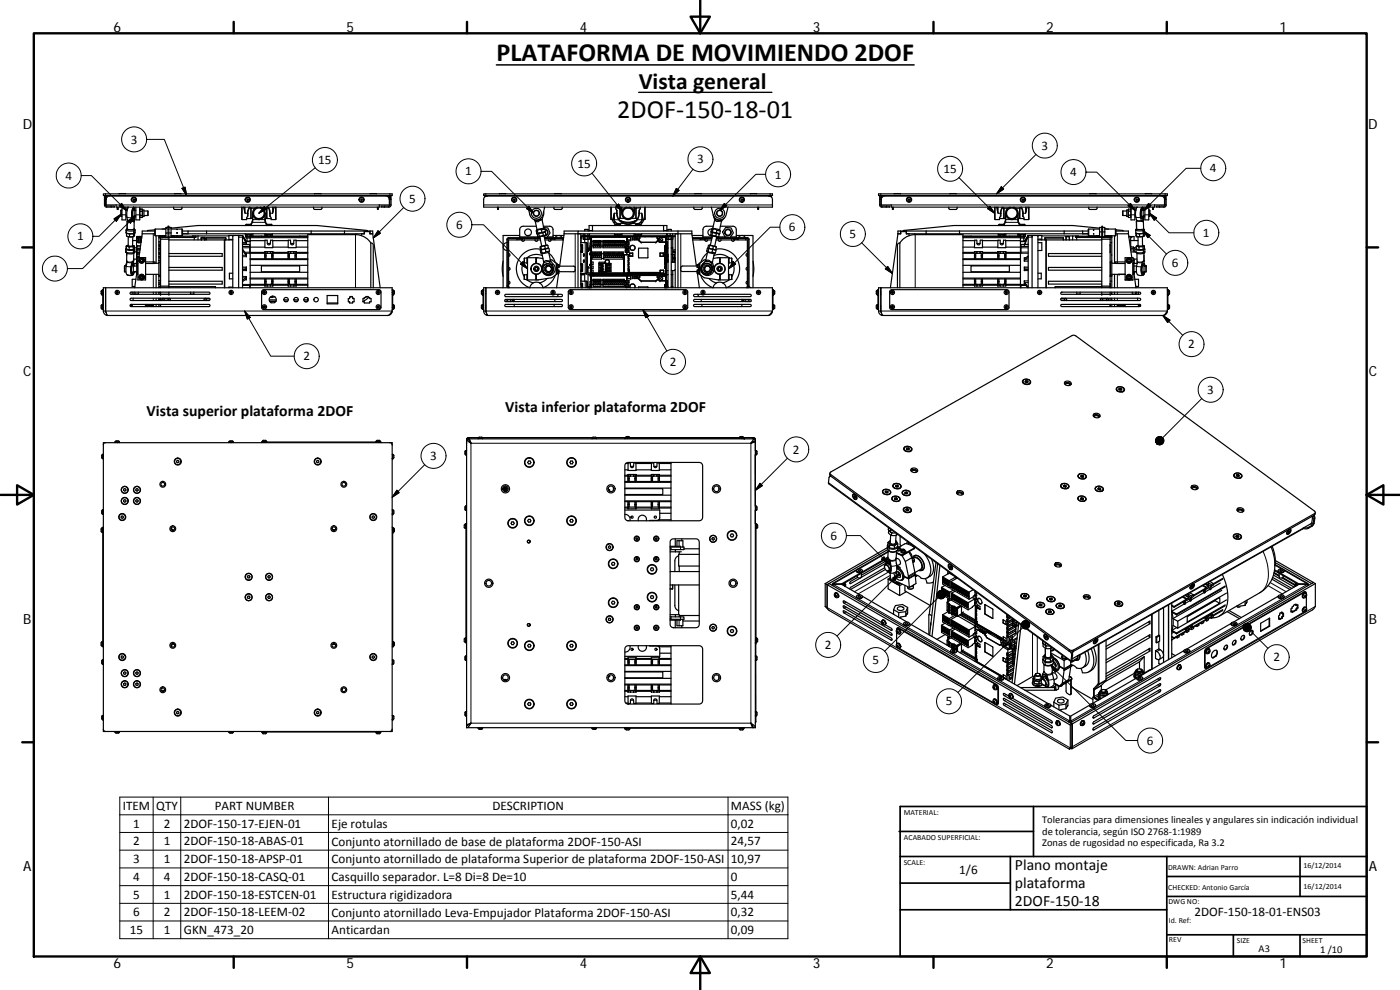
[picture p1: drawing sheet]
<svg xmlns="http://www.w3.org/2000/svg" width="420mm" height="297mm" viewBox="0 0 420 297" stroke-linecap="round" stroke-linejoin="round" font-family="sans-serif">
<defs><g id="words">
<g font-size="7.9">
<text x="149" y="18.4">PLATAFORMA DE MOVIMIENDO 2DOF</text>
<text x="185.3" y="35.5">2DOF‐150‐18‐01</text>
</g>
<text font-size="7.1" x="191.7" y="26.7">Vista general</text>
<g font-size="4.7">
<text x="44" y="124.9">Vista superior plataforma 2DOF</text>
<text x="151.6" y="123.7">Vista inferior plataforma 2DOF</text>
<text x="304.6" y="261.2">Plano montaje</text>
<text x="304.6" y="266.6">plataforma</text>
<text x="304.6" y="272">2DOF‐150‐18</text>
</g>
<g font-size="4.2">
<text x="34" y="9.6">6</text>
<text x="104" y="9.6">5</text>
<text x="174" y="9.6">4</text>
<text x="244" y="9.6">3</text>
<text x="314" y="9.6">2</text>
<text x="384" y="9.6">1</text>
<text x="6.8" y="38.7">D</text>
<text x="410.6" y="38.7">D</text>
<text x="7" y="112.9">C</text>
<text x="410.8" y="112.9">C</text>
<text x="7" y="187.1">B</text>
<text x="410.8" y="187.1">B</text>
<text x="7" y="261.3">A</text>
<text x="410.8" y="261.3">A</text>
<text x="34" y="290.4">6</text>
<text x="104" y="290.4">5</text>
<text x="174" y="290.4">4</text>
<text x="244" y="290.4">3</text>
<text x="314" y="290.4">2</text>
<text x="384" y="290.4">1</text>
</g>
<g font-size="3.9">
<text x="39.3" y="43.1">3</text>
<text x="312.5" y="45">3</text>
<text x="19.6" y="53.9">4</text>
<text x="95.5" y="49.3">15</text>
<text x="139.6" y="52.6">1</text>
<text x="173.3" y="50.3">15</text>
<text x="209.2" y="49">3</text>
<text x="232.5" y="53.6">1</text>
<text x="283.1" y="51.9">15</text>
<text x="321.2" y="52.9">4</text>
<text x="363.1" y="51.7">4</text>
<text x="122.8" y="60.9">5</text>
<text x="136.9" y="68.7">6</text>
<text x="236.8" y="69.4">6</text>
<text x="255" y="71.5">5</text>
<text x="361" y="71.1">1</text>
<text x="23.1" y="72.2">1</text>
<text x="15.5" y="81.9">4</text>
<text x="351.7" y="80.2">6</text>
<text x="356.6" y="104.5">2</text>
<text x="91.1" y="108.1">2</text>
<text x="201" y="109.9">2</text>
<text x="362.3" y="118.2">3</text>
<text x="238" y="136.1">2</text>
<text x="129.1" y="138">3</text>
<text x="249.2" y="161.9">6</text>
<text x="247.5" y="194.8">2</text>
<text x="261.8" y="199.3">5</text>
<text x="382.2" y="198.4">2</text>
<text x="283.8" y="211.6">5</text>
<text x="344.2" y="223.4">6</text>
<text x="36.9" y="243">ITEM</text>
<text x="46.9" y="243.1">QTY</text>
<text x="64.5" y="243">PART NUMBER</text>
<text x="147.8" y="243.1">DESCRIPTION</text>
<text x="219.4" y="243.2">MASS (kg)</text>
<text x="40" y="248.3">1</text>
<text x="49.1" y="248.4">2</text>
<text x="55.1" y="248.4">2DOF‐150‐17‐EJEN‐01</text>
<text x="99.5" y="248.5">Eje rotulas</text>
<text x="219.4" y="248.4">0,02</text>
<text x="40" y="253.7">2</text>
<text x="49.1" y="253.7">1</text>
<text x="55.2" y="253.7">2DOF‐150‐18‐ABAS‐01</text>
<text x="99.5" y="253.8">Conjunto atornillado de base de plataforma 2DOF‐150‐ASI</text>
<text x="219.4" y="253.7">24,57</text>
<text x="40" y="259">3</text>
<text x="49.1" y="259">1</text>
<text x="55.2" y="259">2DOF‐150‐18‐APSP‐01</text>
<text x="99.5" y="259.1">Conjunto atornillado de plataforma Superior de plataforma 2DOF‐150‐ASI</text>
<text x="219.4" y="259">10,97</text>
<text x="287.9" y="262.1">1/6</text>
<text x="40" y="269.6">5</text>
<text x="40" y="264.3">4</text>
<text x="49.1" y="269.6">1</text>
<text x="49.1" y="264.3">4</text>
<text x="55.1" y="269.6">2DOF‐150‐18‐ESTCEN‐01</text>
<text x="55.1" y="264.3">2DOF‐150‐18‐CASQ‐01</text>
<text x="99.5" y="264.4">Casquillo separador. L=8 Di=8 De=10</text>
<text x="99.5" y="269.7">Estructura rigidizadora</text>
<text x="219.4" y="264.3">0</text>
<text x="219.4" y="269.6">5,44</text>
<text x="40" y="274.9">6</text>
<text x="49.1" y="274.9">2</text>
<text x="55.1" y="274.9">2DOF‐150‐18‐LEEM‐02</text>
<text x="99.5" y="275">Conjunto atornillado Leva‐Empujador Plataforma 2DOF‐150‐ASI</text>
<text x="219.4" y="274.9">0,32</text>
<text x="358.5" y="274.9">2DOF‐150‐18‐01‐ENS03</text>
<text x="39" y="280.2">15</text>
<text x="49.1" y="280.2">1</text>
<text x="55.1" y="280.2">GKN_473_20</text>
<text x="99.5" y="280.3">Anticardan</text>
<text x="219.4" y="280.2">0,09</text>
</g>
<g font-size="3.1">
<text x="312.8" y="246.8">Tolerancias para dimensiones lineales y angulares sin indicación individual</text>
<text x="312.8" y="250.4">de tolerancia, según ISO 2768‐1:1989</text>
<text x="312.8" y="254">Zonas de rugosidad no especificada, Ra 3.2</text>
<text x="377.7" y="285.6">A3</text>
<text x="396.2" y="285.9">1 /10</text>
</g>
<g font-size="2.4">
<text x="271.2" y="244.4">MATERIAL:</text>
<text x="271.3" y="251.9">ACABADO SUPERFICIAL:</text>
<text x="271.2" y="259.7">SCALE:</text>
<text x="350.6" y="260.9">DRAWN: Adrian Parro</text>
<text x="391.2" y="260.6">16/12/2014</text>
<text x="350.6" y="267">CHECKED: Antonio García</text>
<text x="391.2" y="266.6">16/12/2014</text>
<text x="350.7" y="271.4">DWG NO:</text>
<text x="350.8" y="276.8">Id. Ref:</text>
<text x="350.8" y="282.8">REV</text>
<text x="371.2" y="282.9">SIZE</text>
<text x="390.9" y="282.9">SHEET</text>
</g>
</g></defs>
<g fill="none" stroke="#000" stroke-width=".36">
<path d="M31 58.2h86.7v.5h-86.7zM31.4 58.8h.3v2.8l.3 .2h1.3a.61 .61 0 0 1 1 .3l-2.8-.1-.1-.5zM32.3 58.7l-.4 .3v2.5h3v.6h78.9v-.6h3v-2.5l-.5-.3M35.7 58.2h1.9M40 59.8l.2-.1 .2 .3-.2 .1zM52.4 58.2h1.9M74.2 59.8l.1-.1 .3 .3-.3 .1zM94.4 58.2h1.9M108.3 59.8l.2-.1 .2 .3-.2 .1zM111.1 58.2h1.9M116.8 59.8l-.2-.6-.7-.4h-83.1l-.7 .4-.2 .6M117 58.8h.4l-.1 3-.5 .3h-1.5a.63 .63 0 0 1-.9-.3l2.5-.1z"/>
<path d="M145.1 58.2h86.7v.5h-86.7zM145.5 59.1l.6-.3h84.7l.9 .6 .1 2.7h-86.7l.1-2.5zM145.8 58.9l-.3-.1v.3M146.5 58.7l-.4 .1M149.9 58.2h1.9M154.1 59.8l.2-.1 .2 .3-.2 .1zM166.5 58.2h1.9M188.4 59.7h.2v.4l-.4-.2zM208.5 58.2h1.9M222.5 59.8l.1-.1 .3 .3-.3 .1zM225.2 58.2h1.9M230.5 58.7l.4 .1"/>
<path d="M231.1 58.9l.4-.1v.3M263.7 58.2h86.6v.5h-86.6zM264 58.8h.3l.1 2.9 2.6 .1v.3l-2.8-.1zM265 58.7l-.5 .3v2.5h3v.6h79v-.6h3v-2.5l-.5-.3M268.4 58.2h1.9M272.6 59.8l.2-.1 .2 .3-.2 .1zM285.1 58.2h1.8M306.8 59.8l.2-.1 .2 .3-.2 .1zM327.1 58.2h1.8M340.9 59.8l.3-.1 .2 .3-.2 .1zM343.7 58.2h1.9M349.5 59.8l-.2-.6-.8-.4h-83l-.6 .3-.4 .7"/>
<path d="M349.7 58.8h.3l-.2 3.2-2.8 .1v-.3l2.6-.1zM35.2 62.1v.7h.2v-.7M36.4 63.1v1.8M36.4 64.9h.2M36.4 63.1h.2M37.5 79.8v1.8M37.5 79.8h.4M37.8 63.2h.4M37.8 64.8h.2M37.8 62.1v3.9h-1.2v-3.9M37.8 75.7l2.2 .1M37.8 74.8l.9 .3 1.4-.1"/>
<path d="M37.8 74.8v.9M37.8 75.7l.2 .3M37.9 74.5h.1M37.9 69.7v.1M37.9 74l.9 .2M37.9 74v.7M37.9 74.7l.9 .2M37.9 74.7l-.1 .8M38 70.1l.9 .2M38 70.1v.7l.9 .2M38 68.9l-.1 .9M38 74.7l-.2 .1"/>
<path d="M38 78.2h.1M38 78.2l.1 .3M38 74.7l.9 .3 1.2-.2M38 70v.1M38 76v.6M38 76v2.2M38 76l.9 .2 1.2-.2M38.1 70.9l1.1 .2 1-.2M38.1 78.5l-.3 1.3M38.1 78.5a7.5 7.5 0 0 0 0 3.9l1.6 .1M38.1 73.7l-.2 .3M38.1 73.7l-.1 .1"/>
<path d="M38.1 73.7l-.2 .1v.7M38.2 68.6l-.3 .4M38.2 68.6l-.3 .5M38.2 68.7l1.1 .2 .9-.2M38.2 66.1v2.6M38.3 66l-.1 .1M38.3 66.2l-.1 .2M38.3 66.1v.1M38.4 62.1l-.4 1.1M38.5 73.6l-.3 .1 .6 .2 1.3-.1-.3-.2M38.5 71v2.7l.5 .2 .8-.1v-2.7M38.5 62.1a5.6 5.6 0 0 0-.2 4"/>
<path d="M38.8 74.2v.7M38.9 70.3v.7M39.5 78.7a6.3 6.3 0 0 0 0 3.9l.4-.4 .2-.7M39.8 72.2h1.2M39.9 79.6l.1 .2M39.9 79.7a1.96 1.96 0 0 0-.2 2.1l.3-.3M40 74.1v.7M40 73.7l.4 .2M40 74.8l-1.2 .1M40 74.1l-1.2 .1M40 78.4l.2 1.4M40 78.4l-.5 .3"/>
<path d="M40 78.4l.1-.2-.6 .5M40 79.8v1.7M40.1 70.9l-1.2 .1M40.1 75l-.1 .8M40.1 63l.2 .1M40.1 70.2l-1.2 .1M40.1 70.2v.7M40.1 62.2h.1M40.1 79h.9M40.1 63a2.1 2.1 0 0 0-.2 2.2M40.1 69.3h-1.3l-.9-.2 .1 .9 2.1 .1M40.1 79.8l-.2-.6a2.77 2.77 0 0 0-.5 2.9l.4 .1 .3-.7"/>
<path d="M40.1 79.1h.9M40.1 69.3v.8M40.1 76l-.1 2.6M40.2 66v.2M40.2 66l-.4 .3M40.2 66.2v.4l-.4-.3M40.2 68.7l.2 .1M40.2 75.9l-.1 .1M40.2 68.7l.3 .3M40.3 63.1v1.7M40.3 64.8l-.3 .3M40.3 66.4v.1"/>
<path d="M40.3 63.2h.5M40.3 64.8h.5M40.3 74.7l-.2 .3M40.3 66.5l-.1 2.2M40.3 66.4h.1M40.3 68.7l.1 .2M40.3 69.9l.1 .1M40.3 74.3h.7M40.4 73.9l-.1 .7-.3 .2M40.4 73.9l-.4 .2M40.4 74.3v1.3M40.4 74.7h-.1"/>
<path d="M40.4 70l-.3 .2M40.4 70v.7l-.3 .2M40.4 75.6h.6M40.4 74.8v.8M40.4 63.2l-.2-.7a2.73 2.73 0 0 0-.5 2.9l.3 .2 .3-.8M40.4 64.8l-.2 1.2M40.4 75.6l-.2 .3-.2-.1M40.4 69.8l.1 .1M40.4 64.8l-.1 .5M40.5 69.9l-.1 .1M40.5 69v.8l-.4 .3M40.5 63.2l-.2-.9a.63 .63 0 0 0-.7 .9l-.1 1.6 .3 1.5"/>
<path d="M40.5 69h-.2l-.2 .3M40.5 69v.9M40.5 64.8l-.3 1.3M41 77.7h-.9v.5M41 71.2l.5 .1-.1 1.4h-.4zM41 79.3v.1M41 79.3h.1M41 75h1h-1v.7h.9h-.9M41 75v.7zM41 72.7v1.1h1.2h-1.2M41 75.7v.5h.8h-.8M41 78.1v.5h.4h-.4"/>
<path d="M41 79.4v.4h-1M41 76.9v.5M41 78.1h.4M41 74.5v.5M41 77.4v.7M41 77.4h.4M41 79.1v2a.89 .89 0 0 0 .3 1.2M41 73.8v.7M41 73.8v.7h1.1h-1.1M41 76.2v.7M41 76.2v.7h.8h-.8M41 78.6v.7"/>
<path d="M41 78.6v.5M41.3 79v3.3M41.3 79l-.3 .1M41.3 79h.1M41.4 77.3h2.3M41.4 77.3v6.7h2.3v-6.7M41.6 72.8h.5M41.6 71.1h.1M41.6 71.1v1.7M41.6 71.1h.4v1.7h-.4zM41.6 72.8h.1M41.7 78.1a.83 .83 0 0 1 .8-.8 .83 .83 0 0 1 .8 .8"/>
<path d="M41.9 62.1v3.9h-1.1v-3.9M41.9 65.1l.1 .1M42 62.8l-.1 .1M42 64.6v.7h.6v-.7M42 63.4v1.2M42 62.7v.7M42 62.7v.1M42 62.7h.6M42 63.4h.6M42 64.6h.6M42.1 71.1h-.1M42.1 71.1h-.5"/>
<path d="M42.1 71.1l-.1 1.7M42.2 78l.3-.2 .4 .2v.4l-.4 .1-.3-.1zM42.2 78.4l.3 .1 .4-.1M42.3 71.4h.2M42.3 71.4v.7M42.3 72.1h.1M42.3 72.6h.1M42.3 72.6v.1M42.6 70.9l-1.6 .1v.2M42.6 62.7v.7M42.6 63.4v1.2M42.6 62.7v.1"/>
<path d="M42.6 62.8l.2 .2M42.7 70.1l-1 7.2M42.7 70.1h3.7M42.8 63h.4v2h-.4zM42.8 65l-.2 .2M43.2 64.7h1.2M43.2 63.3h1.2M43.7 78.6h2.8v.4M44.4 63.3v1.4M46.4 69l-2 .2v.1M46.4 69.3h-3.7v.8M46.5 79l-2.8 .1"/>
<path d="M46.5 79h1.2M46.6 68.7v2M46.6 70.7h3.2M46.6 68.7h3.2M46.9 70.7v8.3M47.7 78.1h.5h-.5M47.7 74.5h.5h-.5M47.7 75.7h.5M47.7 77.4h.5M47.7 76.9h.5M47.7 73.3h.5M47.7 72.6h.5"/>
<path d="M47.7 71.4h.5M47.7 75h.5M47.7 78.8v3.7M47.7 71h2.1M48.1 78.6v4.1M48.1 78.6h.1M48.1 78.6l-.4 .2M48.2 76.2h-.5h.5M48.2 73.8h-.5h.5M48.2 71.3v15M48.2 70.7h-.5v8.1M48.9 71.1h.8"/>
<path d="M48.9 71.1v.2M48.9 71v.1M49.7 71.1v.2M49.8 68.6l-1.1 .1M49.8 71.1h-.1M50.4 69.9h-.6v1.3h.6M50.4 68.4h-.6v1.5M50.4 68.2l-.6 .2M50.7 71.2h8.1M50.7 71.2v-3.3h-.3v3.3l-.2 .1M50.7 68.4l8.6-.7h35.9l15 1.5v.1M50.7 72h16.6v14.3"/>
<path d="M50.7 76.1h16v.8h-16M50.7 68.2h.6v3M50.7 69.9h.6M50.7 71.1l-.1 .2M50.7 71.3v15M51.3 68.7h3.3M52.2 70.9l6.6-.1v.4M53 68.8h.2zM53 70.7h.2zM53 69.8h.2M53.1 69.8v.2zM54.6 70.7h-3.3h.9v.3h-.9"/>
<path d="M54.6 68.7l.2 .2v1.6l-.2 .2M54.6 68.7v2M54.6 62.1v.5l-.3 .2h-1.9l-.3-.2v-.5M54.8 69.3h57.1v.8M56.4 69.3v.8M58.5 71.2l-.2 .8M58.5 71.2l-10.8 .1M58.8 71.2h-.3M59.4 70.8h-1.6M59.4 70.8h9.3M59.4 70.8v1.2M60.3 72l.1-.7 .9-.1 .2 .8"/>
<path d="M60.5 71.4v.6v-.6h.9v.6v-.6zM60.5 71.4h.1M61.9 71.4h5.8v.6v-.6zM61.9 71.4v.6M62 69.3v.8M67.3 72h.1M69.9 70.7v15.6M69.9 72h-2.5v14.3M71.6 70.7h-2.9v1.3M71.6 70.7v15.6M71.6 70.7h1.2M72.5 62.1v3.7l1.5 .1 .1-.7a.87 .87 0 0 0 .3-1.2l.6-1.9"/>
<path d="M72.8 73.3h2.1v2.7M72.8 70.7l1.1 2.1v.4l-1.1-2.4M72.8 70.7v4.5l1.1 1.8v-.9l-.1 .1-1-1.5M72.8 70.7l.1 .1M72.8 75.2v8.9M72.9 70.9l1 1.6zM73.1 62.1l.4 1.9M73.6 70.1v.3h2v-.3M73.7 71h1.4M73.7 70.5v.5M73.7 70.5h.5M73.7 71l.2 .1"/>
<path d="M73.9 71.1v.3h1.2M73.9 71.1h1.2M73.9 70.4l-.2 .1M73.9 72.5h.1M73.9 72.5h1.2M74.1 72.4h1zM74.1 71.4v1M74.2 70.5h.9M74.2 70.5v.5M74.8 62.4h.5v3.2h-1.3M75.1 77.9v1.7M75.1 76v1.6"/>
<path d="M75.1 74.1v1.6M75.1 70.5v3.6M75.1 70.5h.5M75.1 71.3h17.3M75.1 77.6h17.3M75.1 77.9h17.3M75.1 76v-.3h4.4v.3M75.1 76h5.1M75.1 72.2h4.4M75.1 74.1h4.4M75.1 77.6v.3M75.3 62.5h.1"/>
<path d="M75.3 65.4h.1M75.3 67.3h-.8a.43 .43 0 0 0-.5-.1 .43 .43 0 0 0-.2 .5M75.4 70.4l.2 .1M75.4 67.4v.3M75.6 70.5v.3M75.7 66.6l-.5 .7M75.7 66.3v.3M75.8 64l-.1 2.6M76.5 62.5h-.5a.46 .46 0 0 0-.7 0 .46 .46 0 0 0 0 .7v2.3h.5M77.2 62.1a1.91 1.91 0 0 0-1.1 3 1.91 1.91 0 0 0 3.2 0 1.91 1.91 0 0 0-1.1-3M78.5 79.8h11.4v1.7h-11.4zM78.9 62.5h.5a.46 .46 0 0 1 .6 0 .46 .46 0 0 1 0 .7v2.3h-.4"/>
<path d="M79.5 76v1.6v-1.6M79.5 72.1h.7v.9a.46 .46 0 0 0 .5 .5 .46 .46 0 0 0 .4-.5l.1-.9h.6l.1 2.2h-2.4zM79.5 75.5v.2M79.5 76.8h.4M79.6 64v2.3l.5 1M79.6 66.2l.1 .4M79.7 70.1v.3h2.1v-.3M79.8 70.5v.4M79.8 70.5h.5M79.9 76v1.6M79.9 67.4v.3M80 70.4l-.2 .1"/>
<path d="M80 67.3h1.5l.1 .4M80 62.5h.1M80 65.4h.1M80.2 75.5h.1M80.2 75.5v.5M80.2 75.5h-.7v.5M80.2 75.5h1M80.2 73.1h.9M80.2 76h7M80.3 70.5h.9M80.3 70.5v.4M80.4 62.1a4.3 4.3 0 0 1 .6 2.8l.4 .4v.6l1.4-.1v-3.7"/>
<path d="M80.5 62.4h-.4v3.2h1.3M81.2 70.5v.4M81.2 70.5h.5M81.5 70.4l.2 .1M81.5 76v.8M81.5 76.8h.4M81.5 76.8v.8M81.7 70.5v.4M81.8 76v-.3h4.7v.3M81.8 76l.1 .8M81.8 75.5h-.6v.5M81.8 75.5v.5"/>
<path d="M81.8 75.5l.1 .2M81.8 72.2h4.7M81.9 76v1.6v-.8M81.9 74.1h4.6M82.3 62.1l-.5 1.9M86.5 75.5h.1M86.5 75.5v.2M86.5 76.8h.3M86.5 76v1.6v-.8M86.5 76v.8M86.5 72.1h.7v.9a.46 .46 0 0 0 .5 .5 .46 .46 0 0 0 .4-.5l.1-.9h.7v2.2h-2.4zM86.8 76.8v.8"/>
<path d="M86.9 76l-.1 .8M87.2 75.5h-.7v.5M87.2 75.5h.1M87.2 75.5v.5M87.2 76h.9M87.2 75.5h.9M87.2 73.1h.9M88.1 76h.1M88.1 75.5h.8v.2M88.2 75.5v.5M88.2 76h.7v.8h-.4M88.5 76v1.6"/>
<path d="M88.9 75.5v.5M88.9 76h3.5M88.9 72.2h3.5M88.9 74.1h3.5M88.9 76v1.6v-.8M92.4 70.8h-17.3l17.3 .1M92.4 75.7h-3.5v.3M92.4 79.6h-17.3v2.1M93.4 69.3v.8M96.6 62.1v.5l-.3 .2h-1.8l-.4-.2v-.5M103.4 69.3v.8M106.8 70.1v.3"/>
<path d="M109.3 69.3v.8M111 69.5h-1.6v.6h-54.6M111.1 69.3l-.1 .8h.9M111.3 72.9v13.4M111.9 70.1l2.2 16.2M113.3 62.1v.7h.2v-.7M149.3 62.1v.7h.3v-.7M151 78.4l-.3 2.3 .3 2.3M152.1 72.8a1.18 1.18 0 0 0-1.1 1.2 1.18 1.18 0 0 0 1.1 1.2M152.4 72.8h.2M152.4 75.2h.2M152.6 76.1a.41 .41 0 0 1 .4 .4 .41 .41 0 0 1-.4 .4"/>
<path d="M156 70.7h-5v15.6M156.6 72a.41 .41 0 0 0 .4 .4 .41 .41 0 0 0 .4-.4M156.8 72v-.2h-1.7v.2M157.3 78.3a4.2 4.2 0 0 0 0 4.7M158.1 70.7h.8M158.1 77.4h.1M158.1 77.4l-.8 .1v1.3l.8 .1M158.3 77.3h2.5v1.7M158.3 77.3v6.7M158.3 77.3h-.2v1.7h.2M158.5 62.1l.5 2.4a2.02 2.02 0 0 0 2 1.5 2.02 2.02 0 0 0 1.9-1.5l.6-2.4M159 70.6l-.3 .1"/>
<path d="M160.2 65.8l.4 .5 .6 2.6M160.3 65.9l.4 .4M160.6 72a.41 .41 0 0 0 .4 .4 .41 .41 0 0 0 .4-.4M160.8 78.6h.2M160.8 77.7h.2M160.9 67.9h-3.9l-.7 .2-.3 .6v2.6M160.9 69.3l.2 .8M161.2 68.9l-.3 .4M161.3 69.2l.1 .8M161.3 69.2l-.4 .1M161.4 77.3h.1M161.4 77.3h-.4v1.7"/>
<path d="M161.4 77.3l1.6 .3M161.4 71l.3 .1M161.4 70l-.3 .1 .4-.1M161.7 70.1l-.4 .2 .1 .7 .4-.1M161.7 70.1l.1 .8M162 71.3h-9.4l-.4 .3-.1 14.2 .3 .5M162.1 71.5l-9.6 .1-.1 14.2 .3 .5M162.1 66a.82 .82 0 0 1-1.4 .3M162.1 66l-1.4 .3M162.2 72h-9.6v14.3M162.2 74.8a6 6 0 0 0-7 4.3 6 6 0 0 0 3.8 7.2l.4-.8 .6-.6M162.3 75.9l.4 .3"/>
<path d="M162.3 65.5l-.2 .5M162.3 74.1h-.2l.2 .8 .2-.1M162.3 74.9l.2 .1M162.3 74.1l.2 .7M162.5 75l-.4 .1 .2 .8M162.5 75l.1 .8-.3 .1M162.5 69l-.7-.1-.5 .3M162.7 76.2l.5 2.4-.4 1.4M162.7 69.8l-1.3 .2M162.8 76.7a4.4 4.4 0 0 0-4.6 .6M162.9 69.9l-1.2 .2M162.9 69.9l.2 .7"/>
<path d="M163.1 70.6l-1.3 .3M163.1 67.9h1.9l.7 .4 .3 .6v2.4M163.2 68.3l1.2 .1 .7 1.5-.9 1.3-.8-.1M163.2 63.5v.8l-.5 1.6 .5 2.6M163.2 68.5l-2 .4M163.2 68.5l.4 .2M163.3 78.7l-.5 1.3M163.3 70.8l.3-.1-1.9 .4 .3-.1M163.3 70.8l-1.3 .2 .6 2.9M163.3 70.8l.6 2.8M163.3 69.6l-2 .6M163.3 69.6l.4 .1"/>
<path d="M163.4 69.6h.3l-1 .2M163.4 71.3h5.8M163.5 71.5h5.6M163.5 73.8l-1.2 .3M163.5 73.8l.1 .7M163.5 68.7a1.01 1.01 0 0 1 1 1.1 1.01 1.01 0 0 1-1 .9M163.5 72h5.5M163.6 68.7l.1 .9M163.6 68.7l-1.1 .3 .2 .8M163.6 68.9a.84 .84 0 0 1 .7 .7 .84 .84 0 0 1-.5 .9M163.6 74.5l-1.1 .3M163.7 69.7l-.8 .2"/>
<path d="M163.7 69.7l.1 .8M163.7 74.7l-1.2 .3M163.7 74.7l1-.2 .2 .8M163.7 74.7l.1 .8M163.8 70.5l-.7 .1M163.8 75.5l-.5 .4-.7-.1M163.8 70.5l-.2 .2M163.9 79.8l.7-.2 .4 .2M164.4 73.7l-.9 .1M164.4 73.7l-.7-.1-1.5 .4M164.4 73.7l.2 .7M164.6 72a.41 .41 0 0 0 .4 .4 .41 .41 0 0 0 .4-.4"/>
<path d="M164.6 74.4l-.2 .2M164.6 74.4l-1 .1M164.7 78.4l.2 .3a2.08 2.08 0 0 1 1.2 1.9 2.08 2.08 0 0 1-1.3 1.9 1.86 1.86 0 0 1-2-2.5M164.7 78.4l-1.4 .3M164.7 78.4a.82 .82 0 0 0-1.4 .3M164.7 75.7l.5 2.5 .9 1.2a1.99 1.99 0 0 1-1.1 3.2 1.99 1.99 0 0 1-2.2-2.6M164.7 75.7l-2 .5M164.7 76l.9 .8 1.1 2M164.9 75.3l-.2 .4M164.9 75.3l-1.1 .2M165.1 77.9l.5 .1 1.4 1M166 70.7h1.5"/>
<path d="M166.5 71.8h-1.4v.2M166.5 71.5v.5M166.6 71.3a1.16 1.16 0 0 1 1-.6 1.16 1.16 0 0 1 1.1 .6M167 79h.1v3.3h-.1M167 79v3.3M167.1 79.3v1.1M167.2 79.4h.5v.9h-.5M167.7 79.9h4.6l.3 .3v.8l-.5 .5h-4.4M167.8 70.7h1.4M168.7 62.1v.5l-.3 .2h-1.8l-.3-.2-.1-.5M168.8 71.5v.5M169.3 70.1l-1.3 9.8"/>
<path d="M173.5 69.3h-4.2v.8M173.5 70.1h34.1M173.5 70.1h.8v16.2M173.5 70.1v16.2M174.3 79.1l.5 .1v2.2h-.5M174.3 71h1M174.3 72.8l1.9 .1 .2 2.4h.2v-.5l.7-.1v5.8l-.1-.1M174.3 70.7h1M174.3 75.3h.1M174.3 73.4h.5v2.2l-.5 .1M174.3 73.8h.4v1.9h.1M174.4 73.4v.4"/>
<path d="M174.4 71v1.8M174.4 75.3v.4M174.4 79.1v.4M174.4 73.8v1.5l.3-.1M174.7 74.4h.1M174.7 79.1v.3M174.7 74.5h.1M174.8 79.4h-.4v1.6h.2l.1-1.5h-.4M175 70.1v.5M175 70.6h.5M175 70.6l.2 .1M175 71.1v.6"/>
<path d="M175 71.1h.5M175 71.7h1.9M175.2 71l-.2 .1M175.3 78v.6M175.3 76.2v.6M175.3 71h2M175.3 70.7h26.3M175.5 68.9h1M175.5 68.9v.4M175.5 71.8v1M175.5 71.7h.9M175.5 70.1v.5"/>
<path d="M175.5 70.6h.9M175.5 71.1v.6M175.5 71.1h.9M175.5 71.7h-.5M176.4 71.7h.5M176.4 70.1v.5M176.4 70.6h.5M176.4 71.1v.6M176.4 71.1h.5M176.5 74.4h.6M176.5 71.8v3.6v-.6M176.5 74.7l.1 .1"/>
<path d="M176.5 68.9v.4M176.5 74.8l.1 .2M176.5 74.5l.2 .2M176.6 75.2v.1M176.6 74.5l.3 .2M176.7 71l.2 .1M176.9 74.7v.1M176.9 70.1v.5l-.2 .1M176.9 74.8h.2M176.9 71.1v.6M177.1 74.4v.4M177.1 71v.2h.2l-.2 3.2"/>
<path d="M177.1 74.7h.1M177.2 75.9a.24 .24 0 0 0-.3 .3 .24 .24 0 0 0 .3 .2M177.2 73.8v.7M177.2 74.5h-.1M177.3 70.9v.1M177.3 73.8h-.2l.1 .7M177.3 79.8l.7 .1v.6l-.7 .1M177.3 70.9l16.1 .1M177.3 70.9v7.7h.2M177.3 71v11.2M177.3 70.9h22.5M177.3 71h.1"/>
<path d="M177.4 78.6v.8M177.4 79.8v.7M177.5 78.6h.5v.7l-.7 .1M177.5 78.6v3.3M177.6 75.6h2.9v2.1h-2.9zM177.6 76.1v1.5M177.7 75.9h.4v.4h-.4zM177.7 76.6h.4v.6h-.4zM177.8 67.7v1.6M178 72.2h2.3v2.1h-2.3zM178 72.4h-.4v1.4h.4M178.1 72.5l.4-.1 .1 .5h-.5z"/>
<path d="M178.1 73.2h.4v.6h-.4zM178.2 71.2h-.7v7.4M178.3 76.6h.4v.6h-.4zM178.3 75.9h.4v.4h-.4zM178.7 73.2h.4v.6h-.4zM178.7 72.4l.4 .1v.4h-.4zM178.8 76.6h.5v.6h-.5zM178.8 75.9h.5v.4h-.5zM179.3 73.2h.4v.6h-.4zM179.3 72.4h.4v.5h-.4zM179.4 76.6h.5v.6h-.5zM179.4 75.9h.5v.4h-.5z"/>
<path d="M179.8 73.2h.5v.6h-.5zM179.8 72.5l.4-.1 .1 .5h-.5zM180 76.6h.5v.6h-.5zM180 75.9h.5v.4h-.5zM180.3 72.4h.6M180.3 73.8h.6M180.5 79l.4 .1M180.5 77.6h.7M180.5 76.1h.7M180.6 79h.1M180.6 79.1h.1M180.6 79.1v.7"/>
<path d="M180.6 79h-.9v2.6h2.3M180.6 79.9h.3M180.6 80v.6M180.6 79.8h.1M180.6 80h.1M180.6 79.1h.3M180.6 79h1.5M180.7 79.8h.1M180.7 80h.1M180.8 79.8h.1M180.8 80h.1M180.9 79.8h.1"/>
<path d="M180.9 79.9v.7M180.9 79.1v.7h-.4l.2 .2M180.9 72.2h6.5v2.1h-6.5zM181 73.2h.5v.6h-.5zM181 72.5l.4-.1 .1 .5h-.5zM181.2 75.6h5.8v2.1h-5.8zM181.2 75.9h.5v.4h-.5zM181.3 76.6h.4v.6h-.4zM181.4 79v-.3h-1.6v.3M181.6 73.2h.4v.6h-.4zM181.6 72.4l.5 .1v.4h-.5zM181.7 79.9v.7"/>
<path d="M181.7 79.1h.1M181.7 80h.1M181.7 79.1v.7h.4M181.7 79.8h.1M181.7 79.1h.3M181.7 79.9l.3 .1M181.8 79.1h.1M181.8 80h.1M181.8 79.8h.1M181.8 79.1h.2M181.8 75.9h.5v.4h-.5zM181.9 76.6h.4v.6h-.4z"/>
<path d="M181.9 79a.64 .64 0 0 1-.1-.9 .64 .64 0 0 1 .9 0 .64 .64 0 0 1 0 .9M181.9 79.8h.1M181.9 80h.1M182 79.8h.1M182 79.1h.1M182 79.9h.1M182.1 79v2.6M182.1 79h1.3v2.6h-1.4M182.2 73.2h.4v.6h-.4zM182.2 72.4h.4v.5h-.4zM182.4 75.9h.5v.4h-.5zM182.4 76.6h.5v.6h-.5z"/>
<path d="M182.6 79a.59 .59 0 0 0 .1-.8 .59 .59 0 0 0-.9 0 .59 .59 0 0 0 .1 .8M182.8 73.2h.4v.6h-.4zM182.8 72.4l.4 .1v.4h-.5zM182.9 79.2l.3 .1v.3l-.3 .1zM183 75.9h.5v.4h-.5zM183 76.6h.5v.6h-.5zM183.4 62.1l-.1 3.6 .5 .2 .2 .6 .6 .8M183.4 73.2h.4v.6h-.4zM183.4 72.4h.4v.5h-.5zM183.6 75.9h.4v.4h-.4zM183.6 76.6h.4v.6h-.4zM183.9 72.5l.4-.1 .1 .5h-.5z"/>
<path d="M183.9 73.2h.5v.6h-.5zM184.2 75.9h.4v.4h-.4zM184.2 76.6h.4v.6h-.4zM184.4 64l-.6 1.9M184.4 70.1v.3h2v-.3M184.5 73.2h.4v.6h-.4zM184.5 72.4h.4v.5h-.4zM184.6 70.5h.8M184.6 70.5v.2M184.7 70.4l-.1 .1M184.8 75.9h.4v.4h-.4zM184.8 76.6h.4v.6h-.4z"/>
<path d="M184.8 62.1l.1 .7a.86 .86 0 0 1 .3 1.2 3.3 3.3 0 0 0 3.8 3.2 3.3 3.3 0 0 0 2.8-4.1l.4-.4v-.6M184.8 62.4h1.2v3.2h-.4M185.1 72.5l.4-.1v.5h-.4zM185.1 73.2h.4v.6h-.4zM185.3 75.9h.5v.4h-.5zM185.4 76.6h.4v.6h-.4zM185.4 70.5h.9M185.4 70.5v.2M185.7 73.2h.4v.6h-.4zM185.7 72.4l.4 .1v.4h-.4zM185.9 75.9h.5v.4h-.5zM185.9 76.6h.5v.6h-.5z"/>
<path d="M186 66.1l.1 .1a5.8 5.8 0 0 0 4.9-.1M186 62.5h.1M186 65.4h.1M186.1 70.4l.2 .1M186.3 67.7a.44 .44 0 0 0-.3-.5 .44 .44 0 0 0-.5 .1h-.2a.44 .44 0 0 0-.5-.1 .44 .44 0 0 0-.2 .5M186.3 70.5v.2M186.3 73.2h.4v.6h-.4zM186.3 72.4h.4v.5h-.4zM186.5 75.9h.5v.4h-.5zM186.5 76.6h.5v.6h-.5zM186.6 62.5h-.5v3h1.2M186.6 62.1v1.9"/>
<path d="M186.8 72.5l.4-.1 .1 .5h-.5zM186.8 73.2h.5v.6h-.5zM187 76.1v1.5M187.3 76.4h1.3M187.7 75h1v.7h-.6M187.7 73.8h1v.7h-.6M187.7 75v.7M187.7 73.8v.7M187.7 73.3h.4M187.7 72.6v.7M187.7 74.5h.5M187.7 75.7h.4"/>
<path d="M187.7 73.3h1M187.7 75h.5M187.7 73.8h.5M188 62.1a1.91 1.91 0 0 0-1.1 3 1.91 1.91 0 0 0 3.1 0 1.91 1.91 0 0 0-1-3M188.1 74.5v.5M188.1 73.3v.5M188.1 71v1.6v-1.4h-10.6M188.1 75.7v.7h.6M188.2 75h.5v.7h-.5v-.7M188.2 73.8h.5v.7h-.5M188.2 75v.7h-.5M188.2 73.8v.7"/>
<path d="M188.2 72.6v.7zM188.3 71.2h1v.8h-1zM188.5 76.9h.2M188.5 79.3v.5h.2l-.1 .8M188.5 78.1v.5h.2l-.1 .8M188.5 76.9l.2 1.2-.1-.7-.1 .7M188.5 79.3v.5h.2v.8h-.1M188.5 78.1v.5h.2v.8h-.1M188.5 76.9v.5h.2v.7h-.1M188.5 79.3h.1M188.7 72.6v.7M188.7 72.6h-1"/>
<path d="M188.7 76.4v.5M188.7 76.4l-.1 .5M188.9 75.9l.1 .1M189 76l-.1 .9h1M189 76.8h.8M189 76h.8M189.8 71.3h.2v.7h-.2zM189.8 76l.1 .9M189.9 75.9h-1v1M189.9 75.9l-.1 .1M189.9 75.9v1M190.3 71.3h.2v.7h-.2z"/>
<path d="M190.4 62.5h.4v3h-1.2M190.4 62.1v1.9M190.5 70.1v.3h2v-.3M190.7 70.5h.8M190.7 70.5v.2M190.8 71.3h.2v.7h-.2zM190.8 70.4l-.1 .1M190.8 62.5h.1M190.8 65.4h.1M191.3 71.3h.2v.7h-.2zM191.5 70.5h.9M191.5 70.5v.2"/>
<path d="M191.7 74.5h2.7v2.8h-2.7zM192 71l-.2 1.3 .5 .4h4.5l.7-.4M192 71h5.2l.3 1.3-.7 .4h-4.5l-.5-.4zM192.2 62.4h-1.3v3.2h.4M192.3 70.4l.1 .1M192.4 67.7a.44 .44 0 0 0-.3-.5 .44 .44 0 0 0-.5 .1h-.2a.44 .44 0 0 0-.5-.1 .44 .44 0 0 0-.2 .5M192.4 70.5v.2M192.6 64l.5 1.9M193.1 65.9l-.7 1.4M193.4 71h.3M193.6 62.1v3.6l-.5 .2M193.7 71h1.8"/>
<path d="M195.9 71h-.4M195.9 71h.1M195.9 71h5.7M197.2 71l.3 1.3M197.5 72.3h.1M198.1 75.9v1M198.1 76.9h1M198.1 76.9h.9M198.1 75.9h.9M199 76.9h.1M199.1 75.9h-1M199.1 75.9h-.1"/>
<path d="M199.1 75.9v1M199.1 67.7v1.6M199.8 77.4v.7M199.8 73.8v.7M199.8 75v.7M199.8 76.2v.7M199.8 78.6v.8M199.8 79.8v.7M199.8 72.8l.2 .4M199.8 77.3h.1M199.8 71v1.6M199.8 72.7v5"/>
<path d="M199.8 77.4h-.3v.7h.3M199.8 78.1h.1M199.8 72.5l.1 .1M199.8 72.6h.4M199.8 72.8l.2 .2M199.8 72.6v.1M199.8 71.3h-2l-.1 1 .4 .4h1.7M199.8 78.2h.4M199.8 71.3l.1 .1M199.8 71.3h.1M199.8 71h.1M199.8 75h-.3v.7h.3"/>
<path d="M199.8 73.8h-.3v.7h.3M199.8 76.2h-.3v.7h.3M199.8 78.6h-.3v.7l.3 .1M199.8 79.8h-.3v.7l.3 .1M199.8 79.6l.1 .2M199.9 78.2h.1M199.8 79.6v.9M199.8 70.9v.4zM199.8 72.6h.1M199.8 73.4v.1M199.8 77.3l.1 .1M199.9 78.6v.8"/>
<path d="M199.9 78.2v.4M199.9 72.4v.2M199.9 78.2v1.4M199.9 79.6h-.1M199.9 78.6v1M199.9 73.4h-.1M199.9 76h.1M199.9 73.2v4.5M199.9 73.2h.1M199.9 74.8v1.2M199.9 72.6h.3M199.9 79.8l-.1 .7"/>
<path d="M199.9 77.7h.1M199.9 78.5l.1 .2M199.9 78.5v2.7h.6M199.9 73.2h.2M199.9 78.5l.5 .2M199.9 77.7h.2M199.9 78.7h.6M200 77.7l-.2 .3v4.2M200 74.8v1.2M200 78.5v.2M200 77.9l-.2 .1M200 77.7v.2"/>
<path d="M200 77.9l-.2 .2M200 71.7h1.9M200 71.7h.5M200 78.2v.2M200 71.2l-.1 1.4M200 71v.7M200.1 70.1v.5h.1M200.1 70.7h.1M200.1 77.4v.8M200.1 77.4h.1M200.1 76.2h.1M200.1 75h.1"/>
<path d="M200.1 73.8h.1M200.1 69.3v-1.6h-23.3v1.6M200.2 73.3h.1M200.2 77.4h.1M200.2 76.2h.1M200.2 75h.1M200.2 73.8h.1M200.2 77.5h.2M200.2 77.7v.9M200.2 77.3h.2v.4h-.2M200.2 77.4v.8M200.2 76.2l-.1 .8z"/>
<path d="M200.2 75l-.1 .7zM200.2 73.8l-.1 .7zM200.2 74.4h.3M200.2 72.6l-.1 6M200.2 76.5v.8M200.2 70.6h.9M200.2 70.1v.5M200.2 71l-.2 .1h.5M200.4 77.3v.4M200.4 78.6v.1M200.4 76.3l-.2 .2M200.5 68.9h1"/>
<path d="M200.5 77.8v.7M200.5 76.6v.6M200.5 68.9v.4M200.5 71.8v14.5M200.5 76.3l-.1 .2M200.5 76.8v.2M200.5 78v.3M200.5 71.1v.6M200.5 71.7h1M200.5 71.1h1M201.1 70.6h.8M201.1 70.1v.5"/>
<path d="M201.5 71.1v.6M201.5 71.7h.4M201.5 71.1h.4M201.5 74.4h.4M201.5 76.3h.3M201.5 68.9v.4M201.5 71.8v14.5M201.5 78.7h1.1M201.6 70.7h1M201.6 71h1M201.7 71l.2 .1M201.8 78.7l.2-2.4v2.4"/>
<path d="M201.9 70.6l-.2 .1M201.9 70.1v.5M201.9 74.4v1.9M201.9 71v.1M201.9 71.7v2.7M201.9 75.6l.7 .3M201.9 75h.7M201.9 71.1v.6M202 76.3h.4v1.1h-.4M202 77.6h.4v1.1M202.4 78.2h.2M202.6 77.3l-.5 .3"/>
<path d="M203.5 69.3h-30v.8h-4.2M203.5 69.3v17M203.5 69.3h4.1v.8M203.5 70.1h-.9v16.2M207.6 70.1l1.4 9.7M207.7 70.7h3.3M207.8 71.3h5.9M207.8 71.5h5.8M207.9 72h5.6M209.2 79.8h-4.4l-.5 .4v.8l.2 .4 .3 .1h4.4M209.2 79.4v.8M209.3 79.4h.4"/>
<path d="M209.3 79.4h-.1M209.8 79.2v1.2M210 79v3.3M210 79h-.2v3.3h.2M210.7 62.1l-.1 .6-.2 .1h-1.9l-.3-.2v-.5M211.5 72a.42 .42 0 0 0 .5 .4 .42 .42 0 0 0 .4-.4M211.8 72v-.2h-1.6v.2M211.8 77.9l-.5 .1-1.3 1M211.9 78.3l-.5 .5a1.87 1.87 0 0 0-.8 2.7 1.87 1.87 0 0 0 2.9 .3 3 3 0 0 0-.2-3.2M211.9 78.3a.8 .8 0 0 1 1.4 .3M211.9 78.3l1.4 .3M211.9 79.5a1.01 1.01 0 0 1 1.2 .7"/>
<path d="M212.1 75.3l.2 .4M212.3 75.9l-1.2 1.3-.8 1.6M212.3 75.7l2.1 .5M212.3 75.7l-.5 2.6-1 1a2.01 2.01 0 0 0 1.1 3.3 2.01 2.01 0 0 0 2.3-2.5l-.4-1.5 .6-2.4M212.5 75.4l.4 .3h.8M212.5 74.4l.2 .2M212.7 74.6l-.4-.1-.2 .8M212.7 74.6l-.2 .8-.4-.1M212.7 74.6l1.2 .2M212.7 73.6l1.6 .2 .7 .4M212.8 74.4l1.1 .3M212.9 73.7l1.2 .3"/>
<path d="M212.9 73.7h-.3l-.1 .7h.3M212.9 73.7l-.1 .7M213.1 70.7h.4M213.4 69.6h.4zM213.4 70.5l.1 .2M213.5 62.1l.5 2.4a1.99 1.99 0 0 0 2 1.5 1.99 1.99 0 0 0 1.9-1.5l.6-2.4M213.6 68.7l.4 .1M213.6 68.7l-.2 .9M213.6 68.7a1.01 1.01 0 0 0-1.1 1 1.01 1.01 0 0 0 1.1 1M213.7 70.5l1.1 .3M213.7 75.7l1 .2M213.8 69.6l1.2 .3"/>
<path d="M213.8 69.6l1.8 .4M213.8 69.6l-.2 .1M213.8 69.8l-.1 .7M213.8 70.8l-.3-.1 1.9 .4h-.3M213.8 70.8l1.3 .2M213.8 69.8l1.2 .3M213.8 69.8h-.3l-.2 .7h.4M213.8 70.8l-.6 2.8M213.9 74.8l1 .3-.2 .8M213.9 74.8l-.2 .9M213.9 68.5l-.3 .2M213.9 68.5l2.1 .4"/>
<path d="M213.9 74.7l.9 .2M214 68.8l.6-.1 .5 .4M214 68.8l-.2 .8M214 67.9h-2l-.8 .4-.2 .6v2.4M214.1 64.6l.4 1.4-.6 2.5M214.1 77.5l1.9-.2v1.7M214.1 74l.9 .2M214.1 74l-.2 .7M214.2 65l.4 .9M214.2 76.7a4.4 4.4 0 0 1 4.5 .6M214.6 65.9a.84 .84 0 0 0 1.4 .3M214.6 65.9l1.4 .3"/>
<path d="M214.7 75.9l-.3 .3M214.8 74.9l-.2 .1M214.8 70.8l.9 .2M214.8 74.8a6 6 0 0 1 7 4.3 6 6 0 0 1-3.9 7.2l-.3-.8-.7-.6M214.9 72h9.4v14.3M215 69.9l1 .2h-.4M215 74.2l-.2 .7M215 70.1l-.2 .7M215 71.5l9.5 .1v14.3l-.3 .4M215 70.1l.8 .2M215.1 71.3h9.2l.4 .2 .1 14.3-.3 .5M215.1 71l-.6 2.9"/>
<path d="M215.6 72a.41 .41 0 0 0 .4 .4 .41 .41 0 0 0 .4-.4M215.6 70l.2 .3M215.7 71l-.3 .1M215.8 70.3l-.1 .7M216 78.6h.1M216 77.7h.1M216 68.9l.2 .4M216.2 67.9l4.2 .1 .5 .7 .1 2.6M216.2 69.3l-1.1-.2-.1 .8M216.2 69.3l-.2 .8M216.3 66l-.3 .2M217.4 65.3l-.9 1-.5 2.6"/>
<path d="M217.8 68.2l1.6 .2 .7 1.5-1 1.3-1.6-.2-.6-1.4zM218.6 77.3v6.7M218.8 77.4l.9 .1-.1 1.3-.8 .1M218.8 77.4h.1M218.8 77.3v1.7h-.2M218.8 77.3h-2.7v1.7M219.6 72a.42 .42 0 0 0 .4 .4 .42 .42 0 0 0 .4-.4M219.7 78.4a4.4 4.4 0 0 1 0 4.6M221 70.7h1.5M221.5 71.8h-1.4v.2M221.5 71.5v.5M221.6 71.3a1.16 1.16 0 0 1 1.1-.6 1.16 1.16 0 0 1 1 .6"/>
<path d="M222.8 70.7h3.2v15.6M223.8 71.5v.5M224.3 76.1a.41 .41 0 0 0-.4 .4 .41 .41 0 0 0 .4 .4M226 78.4l.2 2.3-.2 2.3M227.4 62.1v.7h.3v-.7M267.8 62.1v.7h.3v-.7M269.5 70.1h.8v-.6h1.7v.6h54.6M269.5 70.1l-2.3 16.2M270.1 72.9a5.3 5.3 0 0 1 4.6-2.5h14.3v15.9M270.1 72.9v13.4M270.1 72.9a1.27 1.27 0 0 0-.8 1.8v11.6M270.3 69.3v.8"/>
<path d="M272 69.3v.8M274.5 70.1v.3M277.9 69.3v.8M287.2 62.1v.5l-.3 .2h-1.8l-.3-.1-.1-.6M288 69.3v.8M289 76h5.2M289 75.7h3.5v.3M289 70.8l17.2 .1h-17.2M289 71.3h17.2M289 77.6h17.2M289 72.2h3.5M289 77.9h17.2"/>
<path d="M289 74.1h3.4M289 79.6h17.2M291.4 79.8h11.5v1.7h-11.5zM292.5 76.8h.3M292.5 76v1.6v-.8M292.5 75.5v.5M292.5 76v.8M292.5 72.1h.6l.1 .9a.46 .46 0 0 0 .5 .5 .46 .46 0 0 0 .4-.5l.1-.9h.6l.1 2.2h-2.5zM292.8 76.8v.8M292.8 76v.8M293.1 75.5v.5M293.2 73.1h.9"/>
<path d="M294.1 75.5h.7v2.1l.1-1.6M294.1 75.5h-1.7v.2M294.1 75.5v.5M294.2 75.5v.5h.6M294.5 76.8h.3M294.5 76v1.6M294.8 75.7h4.7v1.9v-1.6M294.8 76h5.4M294.8 72.2h4.7M294.9 74.1h4.6M298.5 62.1v3.7l1.5 .1 .1-.7a.84 .84 0 0 0 .3-1.2l.1-.8 .5-1.1M299 62.1l.5 1.9"/>
<path d="M299.5 75.5v.5M299.5 76.8h.3M299.5 72.1h.7v.9a.46 .46 0 0 0 .5 .5 .46 .46 0 0 0 .4-.5l.1-.9h.6l.1 2.2h-2.4zM299.6 70.1v.3h2v-.3M299.6 70.5v.4M299.6 70.5h.5M299.8 76v1.6M299.8 70.4l-.2 .1M300.1 70.5v.4M300.1 70.5h1M300.2 75.5v.5M300.2 75.5h-.7v.2"/>
<path d="M300.2 76h1M300.2 75.5h.9M300.2 73.1h.9M300.8 62.4h.4v3.2h-1.2M301.1 70.5v.4M301.1 70.5h.5M301.1 75.5h.8M301.1 75.5v.5M301.2 75.5v.5h.6M301.2 62.5h.1M301.2 65.4h.1M301.3 67.3h-1.4l-.1 .4"/>
<path d="M301.3 70.4l.3 .1M301.4 67.4v.3M301.5 76v.8M301.5 76.8h.3M301.5 76.8v.8M301.6 70.5v.4M301.7 66.6l-.5 .7M301.7 66.3v.3M301.7 64v2.6M301.8 75.5v.5M301.8 76v.8M301.8 76h4.4"/>
<path d="M301.8 72.2h4.4M301.8 76v1.6v-.8M301.8 74.1h4.4M301.9 75.5l-.1 .2h4.4M302.5 62.5h-.5a.46 .46 0 0 0-.7 0 .46 .46 0 0 0 0 .7v2.3h.4M303.2 62.1a1.91 1.91 0 0 0-1.1 3 1.91 1.91 0 0 0 3.1 0 1.91 1.91 0 0 0-1-3M304.8 62.5h1.2v3h-.4M305.6 64l.1 2.6M305.6 66.2l.1 .4M305.7 66.6l.4 .7M305.7 70.1v.3h2v-.3M305.8 70.5v.3"/>
<path d="M305.8 70.5h.4M305.9 67.4v.3M306 62.5h.1M306 65.4h.1M306 70.4l-.2 .1M306 67.3h.9a.42 .42 0 0 1 .4-.1 .42 .42 0 0 1 .3 .5M306.2 70.5v.8M306.2 74.1v1.6M306.2 76v1.6M306.2 77.9v1.7M306.2 71.1h1.3v.3h-1.3M306.2 71h1"/>
<path d="M306.2 75.7v.3M306.2 70.5h1M306.2 79.6v2.1h-17.2M306.2 71.3v2.8M306.2 77.6v.3M306.4 62.1a4.2 4.2 0 0 1 .5 2.7l.4 .5v.6l1.5-.1v-3.7M306.5 62.4h-.4v3.2h1.2M307.2 70.5v.5M307.2 71h.5M307.2 70.5h.5M307.2 72.4h-1l.9 .1M307.2 72.4l-.1 .1"/>
<path d="M307.2 71.4v1M307.4 72.5h.1M307.4 72.5h-1.2M307.5 70.4l.2 .1M307.7 70.5v.5M307.7 71l-.2 .1M308.3 62.1l-.5 1.9M308.5 70.8l-1.1 1.7zM308.5 70.8l-.1 .1M308.6 77.3l-.1 8.8M308.6 70.8l-1 2.5M308.6 70.7v6.6a1.35 1.35 0 0 0-1.2 1.1v-1l.1 .2 1.1-.8"/>
<path d="M308.6 70.7l-1.2 2.6M308.6 73.3h-2.2v2.7M309.7 70.7h3v1.3M309.7 70.7v15.6M309.7 70.7h-1.1M311.5 72.8h1.2v2.4h-1.2M311.5 72h2.4v14.3M311.5 71.8h1v.2M311.5 70.7v15.6M312.7 70.8h9.2M313.6 71.4h5.5h-5.5v.6zM313.9 72h.1"/>
<path d="M319.1 71.4v.6zM319.4 69.3v.8M320 71h.8M320 71v1M320 71l-.1 1M320.8 71l.2 1M320.8 71l.1 1M323 71.2l.1 .8M323 71.2h10.7M323 71.2h.1M323.6 70.8h-1.7v1.2M324.9 69.3v.8"/>
<path d="M326.6 69.3h-57.1v.8M326.7 70.7h3.3h-.8v.3h.8M326.7 68.7h3.3M326.7 68.7v2M328.2 69h.1zM328.2 70.2h.1zM329.2 62.1v.5l-.3 .2h-1.8l-.3-.2-.1-.5M330 71l.7 .1v.2M330 69.6h.7M330 68.5l-8-.8h-35.9l-14.9 1.5v.1M330.7 68.2h-.7v3h-7.2v-.4l6.4 .1M330.7 71.3v15"/>
<path d="M330.7 76.1h-16v.8h16M330.7 72h-16.7v14.3M330.9 68.2h.7v2.8M330.9 69.6h.7M330.9 71h.7M330.9 71.1v-3.2h-.2v3.3h-7.9M330.9 71.1l.3 .2M331.6 71.1h.1M331.6 70.7h3.1M331.6 68.7h3.1M331.6 71v.2h-.6M331.6 71h2.1"/>
<path d="M331.6 68.6l1.1 .1M331.7 71.1v.2M331.7 71.1h.8M332.4 71l.1 .1M332.5 71.1v.2M332.5 71.2h1.2M333.2 70.7h.5v8.1M333.2 78.6h.1M333.2 71.3v15M333.2 72.8h.5M333.2 78.6v4.1M333.2 78.6l.5 .2"/>
<path d="M333.7 79h1.1M333.7 78.8v3.7M334.5 70.7v8.3M334.7 68.7v2M334.7 68.7l.2 .2v1.6l-.2 .2M334.8 79l2.9 .1M334.9 69.3h3.8v.8h-3.8M334.9 69l2.1 .2v.1M337 63.3v1.4M337 64.7h1.1M337 63.3h1.1M337.7 78.6h-2.9v.4"/>
<path d="M338 78.1a.84 .84 0 0 0 .8 .9 .84 .84 0 0 0 .9-.9M338.1 63h.4v2h-.4zM338.5 78l.3-.2 .4 .2v.3l-.4 .2-.3-.2zM338.5 78l.3-.2 .4 .2M338.5 65l.2 .3M338.7 70.1l1 7.2M338.7 62.8l-.2 .2M338.7 64.6v.7M338.7 63.4v1.2M338.7 65.3h.6M338.7 63.4h.6M338.7 64.6h.6"/>
<path d="M338.8 70.9l.9 .1M339.3 64.6v.7M339.3 62.7v.7M339.3 63.4v1.2M339.3 62.8l.1 .1M339.3 62.7l-.6 .1v.6M339.3 73.8l.2 .3h.7v.2h.8M339.3 72.2h2.2M339.3 74.5h1v1.1v-.6h-1M339.4 65.1l-.1 .2M339.4 62.1v3.9h1.2v-3.9M339.4 75.6h1.5"/>
<path d="M339.7 71h.6v1.2M339.7 71v.2h-.4v3.8M340 77.5l.2 .2h1M340 79h.1M340 78.1h.3v.9v-.4h-.3M340 79v3.3M340 79a.94 .94 0 0 1 .3 1.2v.9a.89 .89 0 0 1-.3 1.2M340.2 79h1.1M340.3 79.8h.8M340.3 74.3v.2M340.3 77.7v.4M340.6 64.8h.2"/>
<path d="M340.8 69.1l2.3 .1M340.8 69.1l.1 .9h2.2M340.9 69h.1M340.9 74.8l.9 .3 1.3-.1M340.9 74.8v.9M340.9 68.9v.1M340.9 75.7l.3 .3M340.9 75.7h.1M341 70.7h.1M341 70v.7M341 74v.7l.8 .1M341 74l.8 .1"/>
<path d="M341 70.1v.7M341 70.8l.3 .2M341 70.8l1 .2M341 74.7l-.1 .1M341 70.1l1 .2M341 70v.1M341.1 68.7l-.3 .4M341.1 70.9l.2 .1M341.1 66.3v2.4M341.1 74.7l-.2 .1M341.2 66.2l-.1 .2M341.2 66.2l-.1 .1"/>
<path d="M341.2 74.8l.6 .2 1.4-.2M341.2 76l.1 2.5a6.2 6.2 0 0 0 .1 4l1 .2 .6-.2M341.2 70.9l.3 .1 .1 2.7 .4 .2 .9-.2-.1-2.7M341.2 62.2l-.3 1h-.3M341.3 62.1a4.8 4.8 0 0 0-.1 4.1M341.3 78.6l-.1 .4M341.3 73.7l-.3 .3M341.8 74.1v.7M342 70.3v.7M342.8 78.7a5.2 5.2 0 0 0 0 3.8l.4-.1 .3-.8M342.8 62.1a4.5 4.5 0 0 0-.2 4.2M342.9 62.9a1.62 1.62 0 0 0-.3 2l.1 .2"/>
<path d="M342.9 73.6l.3 .1-.6 .2-1.3-.1 .3-.2M342.9 62.9l.2 .3M342.9 73.6l.6 .2M343 62.1l.4 1.1M343.1 66v.5l-.5-.2M343.1 74.1h-1.3M343.1 69.2v.8M343.1 74.1v.7M343.1 66l-.5 .3M343.1 74.8h-1.3M343.1 63.2v1.6M343.1 64.8l-.3 .3"/>
<path d="M343.1 63.2h.5M343.1 64.8h.5M343.1 75v.8l-2.2-.1M343.1 70.9l-.3 .1M343.1 66.4l.1 2.2M343.1 79.7a1.74 1.74 0 0 0-.1 2.1l.3-.3M343.1 70.1v.8M343.1 70.1l-1.1 .2M343.1 79.6l.2 .2M343.1 70.9l-1.1 .1M343.2 68.6l.3 .4M343.2 68.6l-.9 .3-1.2-.2"/>
<path d="M343.2 70.9l-1 .2-.9-.1M343.2 78.4l-.4 .3M343.2 78.4l.1-.2-.5 .5M343.2 63.2l-.2-.7a1.24 1.24 0 0 0-.7 1.6 .99 .99 0 0 0 .5 1.4l.4-.7M343.2 78.4v.1M343.2 78.5l.4 1.3h.3M343.3 64.8l-.2 1.2M343.3 70.8h.1M343.3 78.5h-.1M343.3 70.9l-.2 .1M343.3 69.9h.1M343.3 75.9v2.3v-1.6"/>
<path d="M343.3 69.9v.8l-.2 .2M343.3 69.9l-.2 .2M343.3 78.2v.3M343.4 69.8l.1 .1M343.4 70.8l-.1 .1M343.4 74.7h.2M343.4 75.8l-1.1 .4-1.1-.2M343.5 69l-.3-.1-.1 .3M343.5 74.5l-.4 .3M343.5 73.8l-.4 .3M343.5 69v.8M343.5 69.8v.1"/>
<path d="M343.5 73.8v.9M343.5 69.9l-.1 .9M343.5 79.8l-.3-.7a2.51 2.51 0 0 0-.2 3.2l.4-.7M343.5 69.8l-.4 .2M343.5 75.7l-.2 .3M343.6 74.7l-.5 .3M343.6 75.5l-.2 .4-.3-.1M343.6 74.7v1M343.6 75.7h-.1M343.9 79.8h.1M343.9 79.8v1.8M343.9 79.8h-.6v1.8"/>
<path d="M344 79.8l-.1 1.8M344.8 62.1v3.9h-1.2v-3.9M344.8 64.9h.2M344.8 63.1h.2M345 63.1v1.8M345.9 62.1v.7h.2v-.7M30.7 91.4a.79 .79 0 0 0 0 1.3M30.7 91.4h.1M30.7 92.7h.1M30.7 91.4v.7h.1l-.1 .6M30.7 91.4v1.3M30.8 87.1a.81 .81 0 0 0 0 1.3"/>
<path d="M30.8 88.4v4.5h.2M30.9 87.1v.7l.1-.1M30.9 87.1v1.3M31 87.8l-.1 .6M31 87.1h-.3a.77 .77 0 0 0 0 1.3h.3M31 86.9l-.2 .2M31 93.3a1.34 1.34 0 0 0 1.3 1.4l-.5-1M31 93.3v-7h86.7v7M31 93.3h.7M31.7 91.7h.1M31.7 92.4h.1M31.7 87.4h.1"/>
<path d="M31.7 88.1h.1M31.7 93.3l.1 .4M31.7 86.3v7M32.3 94.7h84M35 87.6l.2-.1 .2 .4-.2 .1zM37.5 81.6h.3M39.1 89.6l23.6-.1a.35 .35 0 0 1 .3 .3 .35 .35 0 0 1-.3 .4h-23.3l-.4-.3zM39.1 87.8l23.6-.1a.33 .33 0 0 1 .3 .3 .33 .33 0 0 1-.3 .3h-23.3l-.4-.2zM39.1 91.4l23.6-.1a.33 .33 0 0 1 .3 .4 .33 .33 0 0 1-.3 .3h-23.3l-.4-.2zM39.2 91.4h.1M39.2 91.6h.4M39.2 91.4h.4"/>
<path d="M39.4 91.4l-.1 .2M39.6 91.6h-.4v.3M39.6 91.3v.7M39.7 87.7v.6M39.7 91.3l-.1 .7M39.9 82.5l-.9 .2-.7-.2M40 89.5l-.1 .7M40 81.5h1M40.1 81.6h.8M40.2 81.6l-.2 .5M40.2 87.7l-.1 .6M40.3 81.6l-.2 .6-.3 .3"/>
<path d="M40.5 87.7v.5h1v-.5M40.8 83.8h-1.1v2.2h.8M40.9 81.9v-.4l.1 .7M40.9 81.8h.1M40.9 81.9h.1M41 82.1l-.6 4.2M41.3 82.3h.1M41.7 83.2a.83 .83 0 0 1 .8-.9 .83 .83 0 0 1 .8 .9M42.2 83l.3-.2 .4 .2v.4l-.4 .1-.3-.1zM42.2 83.4l.3 .1 .4-.1M43.6 91.9v.1M43.6 91.9h.6"/>
<path d="M43.7 82.3h4M43.9 91.7l-.3 .2M43.9 91.3v.4h1.9M44.2 91.9h1.3M44.2 91.9v.1M45.5 91.9v.1M45.5 91.9h.6M45.8 91.7l.3 .2M45.8 91.3v.4M46.1 91.9v.1M46.9 82.3v4M46.9 87.7v.6"/>
<path d="M46.9 89.5v.7M46.9 91.3v.7M47.7 86.1h.5h-.5M47.7 85.4h.5M47.7 84.9h.5M47.7 89.7h.5M47.7 83h.5M47.7 82.6v3.7M47.7 87.7v.6M47.7 89.5v.7M47.7 91.3v.7M47.7 82.9h.5"/>
<path d="M47.7 91.4h.5M47.7 82.6l.4 .1M48.1 82.7h.1M48.2 87.8h-.5h.5M48.2 84.2h-.5h.5M48.2 91.3v.7M48.2 87.7v.6M48.2 89.5v.7M48.6 89.7v.5M48.6 89.7h.6M48.9 89.6l-.3 .1M48.9 89.5l1.9 .1"/>
<path d="M49.2 89.7h1.3M49.2 89.7v.5M50.5 89.7v.5M50.5 89.7h.6M50.7 86h14v.3M50.7 84.4h16v.8h-16M50.7 80.2h16v.9h-16M50.7 87.7v.6M50.8 89.6l.3 .1M50.8 89.5v.1M51.1 89.7v.5M57.2 87.7v.5h1v-.5"/>
<path d="M61.3 89.7v.5M61.3 89.7h.6M61.6 89.6l-.3 .1M61.6 89.5l1.3 .1M61.9 89.7v.5M63 89.7h-1.1M69.1 87.6l.3-.1 .2 .4-.2 .1zM69.9 86.1h-1.2v.2M69.9 82h-1.1v1.7h1.1M72.8 80.4h.2a.54 .54 0 0 0 .9-.3v1.1a.54 .54 0 0 0-.3-.4 .54 .54 0 0 0-.6 .1h-.2M72.8 84.5l1-.7 .1 .1v-.9l-.1 .3-1 .8v2.2M74.9 85.3v1"/>
<path d="M75.1 83.7h17.3M75.1 83.4h17.3M75.1 83.4v.3M75.1 85.6v.7M75.1 83.7v1.6M75.1 81.7v1.7M75.1 81.7h17.3M75.1 85.3h5.1v.5M75.1 85.6h4.4M75.1 85.3v.3M78.7 87.1l.5-.2h34.7l.5 .7-.1 4.8-.3 .4-.3 .1h-34.7l-.5-.7v-4.6zM79.2 87.6l.2-.1 .2 .4-.2 .1z"/>
<path d="M79.2 91.9h.4v.3h-.4zM79.5 85.3v-1.6v2.1M79.5 85.6v.2h.7M79.5 84.5h.4M79.9 83.7v1.6M80.8 90h2.1M80.9 90.4h1.9M81.1 89.2a1.06 1.06 0 0 1 1.6 .1 1.06 1.06 0 0 1-.4 1.5h-.9a1.05 1.05 0 0 1-.3-1.6zM81.2 85.3v.5M81.5 83.7v.8M81.5 84.5h.4M81.5 84.5v.8"/>
<path d="M81.8 89.1h.7M81.8 88.8v.5h-.6v-.2M81.8 85.6h4.7v.2M81.8 85.3v.5M81.8 85.3v.3M81.9 85.6v.2h-1.7M81.9 84.5v-.8v1.6M81.9 84.5l-.1 .8M85.2 90h1.3M85.4 90.4h.9M86.5 84.5v-.8v1.6M86.5 84.5v.8"/>
<path d="M86.5 84.5h.3M86.5 85.3h-6.3v.5M86.5 85.3v.5M86.5 85.3h.7v.5M86.8 83.7v.8M86.8 84.5l.1 .8M87.2 85.3h.9M87.2 85.8h.9M87.2 85.3v.5M87.2 85.8h-.7M88.1 85.3h.1M88.2 90h1.3"/>
<path d="M88.2 85.3h4.2M88.2 85.3v.5M88.4 90.4h.9M88.5 83.7v1.6M88.5 84.5h.4M88.9 85.3v.5M88.9 85.6v.2h-.8M88.9 85.3v-1.6v1.9h3.5M91.2 90h1.2M91.4 90.4h.9M91.5 90.5h.7M92.4 86.3v-15.9h14.3a5.3 5.3 0 0 1 4.6 2.5 1.26 1.26 0 0 1 .7 1.8v11.6"/>
<path d="M92.4 89.5v.8M98.2 90.9h3.2M98.2 88.7h3.2v2.5h-3.2zM105.1 89h.6l.2 .6h.4v1h-.5v.3h-.9v-.3h-.4v-1h.4zM108.9 89.6h.4v-.3h.5v-.3h.7v.3h.5v.3h.4v1h-.5v.3h-1.6v-.3h-.4zM110.6 89.3l-1.7 1.1M113.3 87.6l.2-.1 .2 .4-.2 .1zM113.3 91.9h.4v.3h-.4zM117.7 93.3l-.9 1.1-.5 .3M117.7 93.3a1.41 1.41 0 0 1-1.4 1.4M117.8 86.9h.1M117.7 87.8l.1-.1v.7"/>
<path d="M117.8 86.9v.2M117.8 88.4l-.1 4.5M117.8 87.1l-.1 .6M117.8 87.1v1.3M117.9 87.1a.77 .77 0 0 1 0 1.3M117.9 87.1h-.2M117.9 88.4h-.2M118 92l-.2 .1M118 91.4v.6M118 92v.7M118 91.4v1.3M118 87.1h.1"/>
<path d="M118 88.4h.1M118 91.4h-.2M118 92.7h-.2M118 87.1a.74 .74 0 0 1 0 1.3M118 91.4a.76 .76 0 0 1 0 1.3M144.8 91.4h.2M144.8 92.7h.2M144.8 91.4a.83 .83 0 0 0 0 1.3M144.8 91.4v1.3M145 87.1v1.3zM145.1 87.1h-.3a.81 .81 0 0 0 0 1.3h.3M145.1 93.3h.7"/>
<path d="M145.1 86.9a.82 .82 0 0 0-.5 .7 .82 .82 0 0 0 .4 .8v4.5h.1M145.1 93.3a1.34 1.34 0 0 0 1.4 1.4l-.5-1M145.1 87.1h.1M145.8 86.3v7M145.8 93.3l.2 .4M145.8 91.7h.1M145.8 92.4h.1M145.8 87.4h.1M145.8 88.1h.1M145.8 86.3l.2 7.4M146.5 94.7h84M149.2 87.5l.4 .2-.2 .2-.3-.2z"/>
<path d="M151.6 91.4l16.9-.1a.33 .33 0 0 1 .3 .4 .33 .33 0 0 1-.3 .3h-16.7l-.3-.2zM151.6 89.9l16.9-.1a.33 .33 0 0 1 .3 .4 .33 .33 0 0 1-.3 .3h-16.7l-.3-.2zM152.2 90.3h1.1M152.2 89.8v.5M152.2 90.3l-.6 .1M152.4 82h.2M152.4 83.7h.2M152.6 84.4a.42 .42 0 0 1 .4 .4 .42 .42 0 0 1-.4 .4M152.6 80.2a.41 .41 0 0 1 .5 .5 .41 .41 0 0 1-.5 .4M152.6 90.5h.1M152.6 86l.3 .3M153.3 90.3l-1.6 .2"/>
<path d="M153.3 89.8v.5M153.8 89.8v.7M154.1 89.8v.7M154.3 89.8v.7M154.3 91.3v.7M158.1 83.9h.1M158.1 82.4l-.8 .1v1.3l.8 .1M158.1 84h.2M158.2 84a3 3 0 0 0 3.1 .7l.6 .2M158.3 82.3h-.2v1.7M160.8 83.6h.2M160.8 82.3v1.7h-2.5"/>
<path d="M160.8 82.5h.2M160.8 82.7h.2M161 82.3v1.7l4.6-.7 1.4-1M162.6 81.2h.1M162.6 80.2h.1M164.2 83.6l-1 .8-1.3 .5M165.3 81.3l-.6 .5h-.5M165.5 88.3l.4 .2 .5-.2M165.7 88.3h-13.9a.35 .35 0 0 0-.3 .4 .35 .35 0 0 0 .3 .3h16.7a.35 .35 0 0 0 .3-.3 .35 .35 0 0 0-.3-.4h-2.3M165.9 87.5h.2v.4l-.4-.2zM166.4 91.3l-.1 .7M166.6 89.8l-.1 .7"/>
<path d="M166.7 82.6a6.1 6.1 0 0 1-3.7 3.7l-.4-.8-.7-.6M167.1 80.9v1.2M167.2 81l.5 .1v.9h-.5M167.5 88.3l-.4 .7M167.6 82l-.6 4.3M170.8 87.1l.4-.2h34.7l.5 .5v5l-.7 .5h-34.6l-.6-.7v-4.6zM171.3 87.5l.4 .2-.2 .2h-.2zM171.3 91.9h.2v.4h-.2zM174.3 81l.1 .4M174.3 84.4l1.9 .1 .1 1.8M174.3 85h.5v1.3M174.3 85.4h.4v.9"/>
<path d="M174.4 81v.4M174.4 85v.4M174.4 82.4v-.4v.4h1.1h-1.1v2M174.4 85.4l.1 .9M174.7 86.1h.1M174.7 86h.1M175.5 82v2.4M176.5 82.4h24zM176.5 86.3h.1M176.5 80v6.3M176.5 86.1l.2 .2M176.5 81.9h.7"/>
<path d="M176.5 86h.6M176.6 86.1l.3 .2M176.9 86.3h.1M176.9 86.3h.2M177.1 81.9v.4M177.1 86.3h.1M177.1 86v.3M177.1 82.4l.2 .1M177.2 81l.8 .1v.6l-.8 .1zM177.2 81v.8M177.2 80.5l.1-.1h-.7l-.1-.4-.2 .1v1.6l-.2 .3h-1.8M177.2 85.4v.7"/>
<path d="M177.3 85.4h-.2v.7h.2h-.2M177.3 82h.1M177.3 82.5l.9 .1M177.3 82.5v3.8M177.3 82v.2M177.3 82.2h10.8v-.3v.3M177.3 82.2l-.2 .1M177.3 82.5h22.5M177.3 82.5v.3M177.4 81v.8M177.5 81.9h9.8v-5.5v5.5h1.2M177.5 81.9h11.1"/>
<path d="M178 84h-.4v1.4h.4M178 83.8h2.3v2.2h-2.3zM178.1 84.1l.4-.1 .1 .5h-.5zM178.1 84.8h.4v.6h-.4zM178.2 82.8h-.7v3.5M178.7 84.8h.4v.6h-.4zM178.7 84l.4 .1v.4h-.4zM179.3 84.8h.4v.6h-.4zM179.3 84h.4v.5h-.4zM179.8 84.8h.5v.6h-.5zM179.8 84.1l.4-.1 .1 .5h-.5zM180.3 84h.6"/>
<path d="M180.3 85.4h.6M180.6 80.8v.7M180.6 80.8h.1M180.6 80.8h.3M180.6 80.6h.1M180.6 81.5h.1M180.6 80.6h.3M180.6 81.5h.3M180.7 80.8h.1M180.8 80.8h.1M180.9 80.8h.1M180.9 80.6h.1"/>
<path d="M180.9 81.5h.1M180.9 80.8v.7M180.9 80.6h-.4l.2 .2M180.9 81.5l-.4 .1M180.9 83.8h6.5v2.2h-6.5zM181 84.8h.5v.6h-.5zM181 84.1l.4-.1 .1 .5h-.5zM181.4 81.6v.3h-1.6v-.3M181.6 84.8h.4v.6h-.4zM181.6 84l.5 .1v.4h-.5zM181.7 81.5h.1M181.7 80.8h.1"/>
<path d="M181.7 80.8v.7M181.7 80.6h.1M181.7 80.6h.3M181.7 81.5h.3M181.8 80.6h.1M181.8 81.5h.1M181.8 80.8h.1M181.9 80.6h.1M181.9 80.8h.1M181.9 81.5h.1M182 81.5h.1M182 80.8h-.3"/>
<path d="M182 81.6h.1M182 80.8h.1M182.2 84.8h.4v.6h-.4zM182.2 84h.4v.5h-.4zM182.8 84.8h.4v.6h-.4zM182.8 84l.4 .1v.4h-.5zM182.9 80.1l.3 .1v.3h-.3zM182.9 80.9l.3 .1v.3l-.3 .1zM183.4 84.8h.4v.6h-.4zM183.4 84h.4v.5h-.5zM183.9 84.1l.4-.1 .1 .5h-.5zM183.9 84.8h.5v.6h-.5z"/>
<path d="M184.5 84.8h.4v.6h-.4zM184.5 84h.4v.5h-.4zM185.1 84.1l.4-.1v.5h-.4zM185.1 84.8h.4v.6h-.4zM185.7 84.8h.4v.6h-.4zM185.7 84l.4 .1v.4h-.4zM186.3 84.8h.4v.6h-.4zM186.3 84h.4v.5h-.4zM186.8 84.1l.4-.1 .1 .5h-.5zM186.8 84.8h.5v.6h-.5zM187.7 85.4v.7M187.7 85.4h1v.7h-.6"/>
<path d="M187.7 84.9h.4M187.7 84.2v.7M187.7 86.1h.4M187.7 84.9h.5M187.7 85.4h.5M188.1 86.1v.2zM188.1 84.9v.5zM188.1 82.6h5.3M188.1 82.5v1.7v-1.4h-10.6M188.1 84.9h.6M188.2 85.4v.7h-.5M188.2 85.4h.5v.7h-.5z"/>
<path d="M188.2 84.2v.7zM188.3 82.8h1v.8h-1zM188.5 81h.2v.9h10.5v-.8M188.5 80.5l.1 .5M188.5 80.5h.1M188.5 80.5v.5M188.5 81.7l.1 .1M188.5 81.7v.2M188.5 81.7h.1M188.6 81.8l-.1 .1M188.6 81l.1 .8h-.1M188.7 84.2v.7"/>
<path d="M188.7 84.2h-1M188.7 81l.2 .8h9.2v.1h-9.4zM188.9 81h-.4M188.9 81v.8h9.2v-.7h1.1M189.2 86.3a.76 .76 0 0 1 .6-1.1 .76 .76 0 0 1 .7 1.1M189.8 82.9h.2v.7h-.2zM190.3 82.9h.2v.7h-.2zM190.8 82.9h.2v.7h-.2zM191.3 82.9h.2v.7h-.2zM192 82.7l-.2 1.2 .6 .4h4.4l.7-.4M192 82.7h5.2l.3 1.2-.7 .4h-4.4l-.6-.4zM193.4 82.7h.3"/>
<path d="M194.4 86.3v-.2h-2.7l-.1 .2M195.9 82.6l-.4 .1M195.9 82.6v.1M197.2 82.7l.3 1.2M197.5 83.9h.1M198.1 81.1h1.1v.8h-1.1zM199.8 85.4v.7M199.8 85.1h.1M199.8 82.5v3.8M199.8 84.4l.2 .4M199.9 84.2h.1M199.8 84.2h.4"/>
<path d="M199.8 84.4l.2 .2M199.8 82.8h-1.7l-.4 .4v.9l.2 .1h1.9M199.8 82.8l.1 .2M199.8 82.2h-22.5M199.8 82.5l-3.9 .1M199.8 82.2l.2 .1M199.8 85.4h-.3v.7h.3M199.8 84.2h.1M199.8 81h.1M199.8 82.5v.4zM199.9 84v.2zM199.9 82.8v1.4"/>
<path d="M199.9 84.8l-.1 1.5 .1-1.3M199.9 81l-.1 .8M199.9 84.8h.1M199.9 84.2h.3M199.9 84.8h.2M200 84.6h.1M200 81.2v1.1h-22.9M200 82.4v.4l-.2 .1M200 82.4l-.2 .1M200 82.4h-22.9v.4h.2l-.2 3.2M200.1 85.4h.1M200.1 84.2l.1 2.1"/>
<path d="M200.2 84.9h.1M200.2 85.4h.1M200.2 85.4l-.1 .7zM200.5 86h-.3M201.5 86h.4M201.5 82.4h.4M201.9 81.2v5.1M202.6 80.9l-.2 .3h-.9M205.4 87.5l.4 .2-.1 .2h-.3zM205.4 91.9h.3v.4h-.3zM208.2 89.9l16.9-.1a.33 .33 0 0 1 .4 .4 .33 .33 0 0 1-.4 .3h-16.6l-.3-.2zM208.2 91.4l16.9-.1a.33 .33 0 0 1 .4 .4 .33 .33 0 0 1-.4 .3h-16.6l-.3-.2z"/>
<path d="M209.2 80.2l.1 .1M209.2 81.9h.1M209.3 81.9h.4M209.3 80.3h.4M209.3 81.9l.6 4.4M209.4 88.3l.4 .7M209.7 81h-.5v.9M209.8 80.9v1.2M210 82.3l1.3 1 4.3 .7h.4v-1.7M210.3 82.6a6 6 0 0 0 3.7 3.7l.3-.8 .8-.6M210.4 89.8l.1 .7M210.5 88.3l.4 .2 .5-.2"/>
<path d="M210.6 91.3l.1 .7M210.7 88.3h-2.2a.35 .35 0 0 0-.4 .4 .35 .35 0 0 0 .4 .3h16.6a.35 .35 0 0 0 .4-.3 .35 .35 0 0 0-.4-.4h-13.9M210.9 87.5l.3 .2-.1 .2-.4-.2zM211.4 81.4a1.03 1.03 0 0 0 1.3 0M212.7 83.5a3.2 3.2 0 0 0 3.6 1.2l.6 .2M214.2 81.2h.2M214.2 80.2h.2M216 82.5h.1M216 83.6h.1M216.1 82.7h-.1M216.1 82.3v1.7h2.5M218.6 82.3h.2v1.7h-.2"/>
<path d="M218.8 82.4l.9 .1-.1 1.3-.8 .1M218.9 83.9l-2 1M222.6 91.3v.7M222.6 89.8v.7M222.9 89.8v.7M223.1 89.8v.7M223.6 90.3l1.6 .2M223.6 90.3h1.1M223.6 89.8v.5M224.3 83.7h.2M224.3 90.5h.1M224.3 86.1h.1"/>
<path d="M224.3 82h.2M224.3 80.2a.41 .41 0 0 0-.4 .5 .41 .41 0 0 0 .4 .4M224.3 84.4a.42 .42 0 0 0-.4 .4 .42 .42 0 0 0 .4 .4M224.3 86l-.2 .3M224.7 86.1l.7 .2M224.7 90.3l.7 .1M224.7 89.8v.5M227.5 87.5l.4 .2-.1 .2-.4-.2zM231.8 93.3a1.41 1.41 0 0 1-1.3 1.4M231.8 87.1h.4a.74 .74 0 0 1 0 1.3h-.4M231.8 93.3l-.8 1.1-.5 .3M231.8 93.3v-7h-86.7v7"/>
<path d="M232 86.9h.1M232 91.4h.2M232 87.1v1.3M232 88.4l-.2 4.5M232 92.7h.2M232 86.9v.2M232 87.1a.74 .74 0 0 1 0 1.3M232.1 91.4v1.3M232.2 91.4a.76 .76 0 0 1 0 1.3M263.3 91.4v1.3zM263.5 87.1a.74 .74 0 0 0 0 1.3M263.5 91.4a.65 .65 0 0 0-.5 .7 .65 .65 0 0 0 .5 .6"/>
<path d="M263.5 88.4v4.5h.2M263.5 87.1v1.3M263.7 87.1h-.4a.81 .81 0 0 0 0 1.3h.4M263.7 93.3h.6M263.7 93.3a1.34 1.34 0 0 0 1.3 1.4l-.5-1M263.7 93.3v-7h86.6v7M263.7 86.9l-.2 .2M264.3 93.3l.2 .4M264.3 93.3v-7l.2 7.4M265 94.7h84M267.2 87.1l.5-.2h34.6l.5 .5v5l-.6 .5h-34.7l-.5-.7v-4.6zM267.7 87.6l.4 .1-.1 .2-.4-.1z"/>
<path d="M267.7 91.9l.2-.1 .1 .5h-.3zM289 83.7h17.2M289 83.4h17.2M289 85.3h3.5M292.4 85.6v.2h1.7M292.5 84.5v-.8v1.6M292.5 85.3v.3h-3.5M292.5 85.3v.5M292.8 83.7v1.6M292.8 84.5h-.3v.8h.6M293.1 85.3h1M293.1 85.3v.5"/>
<path d="M294.1 85.3h6.1M294.1 85.8h.1M294.1 85.3v.5M294.2 85.3v.5M294.5 84.5h.3M294.5 83.7v1.6M294.8 85.3v.3h4.7v-.3M294.8 83.7v1.6zM294.8 85.3v.5h-.6M294.8 85.8h.1M294.9 85.6v.2M299.5 85.3v-1.6v2.1"/>
<path d="M299.5 85.6v.2M299.5 84.5h.3M299.8 83.7v1.6M300.2 85.8h.1M300.2 85.3v.5h-.7M300.2 85.3h.9M300.2 85.8h.9M301.1 85.3h5.1M301.1 85.8h.1M301.1 85.3v.5M301.2 85.3v.5M301.5 84.5h.3"/>
<path d="M301.5 84.5v.8M301.5 83.7v.8M301.8 85.3v.3h4.4v-.3M301.8 85.3v.5h-.6M301.8 85.8h.1M301.8 84.5v-.8v1.6M301.8 84.5v.8M301.8 87.5h.3v.4l-.4-.1zM301.8 85.6l.1 .2M301.9 91.9l.3 .2-.1 .2-.4-.2zM306.2 83.4v.3M306.2 81.7v1.7"/>
<path d="M306.2 83.7v1.6M306.2 85.6v.7M306.4 85.3v1M308.4 86.3l-.9-1.2-.1 .1v-.9l1.2 2M308.6 80.4h-1l-.2-.3v1.1l.1-.3h1.1M311.5 82h1v1.7h-1M311.8 87.6l.2-.1 .2 .4-.2 .1zM318.4 89.7h1.1M318.4 91.4l23.6-.1a.33 .33 0 0 1 .3 .4 .33 .33 0 0 1-.3 .3h-23.3l-.3-.2zM318.4 89.6l23.6-.1a.35 .35 0 0 1 .3 .3 .35 .35 0 0 1-.3 .4h-23.3l-.3-.2zM318.4 87.8l23.6-.1a.33 .33 0 0 1 .3 .3 .33 .33 0 0 1-.3 .3h-23.3l-.3-.2zM318.5 89.6h1.3"/>
<path d="M319.5 89.7v.5M319.5 89.7h.6M319.8 89.6l.3 .1M319.8 89.5v.1M320.1 89.7v.5M323.2 87.7v.5h1v-.5M330.3 89.7v.5M330.3 89.7h.6M330.5 89.6l-.2 .1M330.5 89.5l2 .1M330.7 87.7v.6M330.7 84.4h-16v.8h16"/>
<path d="M330.7 80.2h-16v.9h16M330.7 86h-14v.3M330.9 89.7v.5M330.9 89.7h1.2M332.1 89.7v.5M332.1 89.7h.6M332.5 89.5v.1M332.5 89.6l.2 .1M332.7 89.7v.5M333.2 82.7h.1M333.2 85.8v.3M333.2 87.7v.6"/>
<path d="M333.2 89.5v.7M333.2 91.3v.7M333.2 84.4h.5M333.7 82.5l-.5 .2M333.7 82.6v3.7M333.7 87.7v.6M333.7 89.5v.7M333.7 91.3v.7M333.7 82.3h4M333.7 82.8h-.5M334.5 82.3v4M334.5 87.7v.6"/>
<path d="M334.5 89.5v.7M334.5 91.3v.7M335.2 91.9v.1M335.2 91.9h.7M335.5 91.7l-.3 .2M335.5 91.3v.4h2M335.7 82.3h.1M335.9 91.9v.1M335.9 91.9h1.2M337.1 91.9v.1M337.1 91.9h.6M337.5 91.7l.2 .2"/>
<path d="M337.5 91.3v.4M337.7 84h2.3M337.7 84v-6.7h2.3v6.7M337.7 91.9v.1M338 83.2a.84 .84 0 0 0 .8 .8 .84 .84 0 0 0 .9-.8M338.5 83l.3-.3 .4 .3v.3l-.4 .2-.3-.2zM338.5 83l.3-.3 .4 .3M339.8 87.7v.5h1v-.5M340 82.3h.1M340.3 81.5h.7M340.3 82.1l.6 4.2M340.3 81.8h.1"/>
<path d="M340.3 81.9h.1M340.3 81.8v.1M340.3 81.9v.3M340.4 81.6l-.1 .3M340.6 83.8h1.1v2.2h-.8M341.1 81.6h-.8v.2M341.1 87.7l.1 .6M341.4 89.5v.7M341.6 91.3l.1 .7M341.7 87.7v.6M341.8 91.3v.7M341.8 91.4h.3"/>
<path d="M341.8 91.6h.3M342 91.4v.2M342.1 91.6h.1M342.1 91.4h.1M342.1 91.6v.3M343.2 82.4l-.1 .1M343.3 81.6h.6M343.5 81.6l-.4 .8M345.9 87.6l.2-.1 .3 .4-.3 .1zM350.3 87.1h.4a.81 .81 0 0 1 0 1.3h-.4M350.3 93.3a1.37 1.37 0 0 1-1.3 1.4M350.5 86.9h.1"/>
<path d="M350.3 93.3l-.8 1.1-.5 .3M350.5 91.4a.75 .75 0 0 1 .4 1.2l-.4 .1M350.5 86.9l-.2 6M350.5 87.1a.74 .74 0 0 1 0 1.3M350.6 91.4v1.3M307 114.3v.5l.4 .4M307 114a1.39 1.39 0 0 1 2.3 .9 1.38 1.38 0 0 1-1.4 .5 1.38 1.38 0 0 1-1-1.1zM307.1 114a1.21 1.21 0 0 1 1.3-.2 1.21 1.21 0 0 1 .8 1 1.2 1.2 0 0 1-1.3 .4 1.2 1.2 0 0 1-.9-1zM307.8 114.3l-.1 .3h.5M307.8 114.3l-.2 .3 .4 .2 .4-.1M308.2 114.6l.2 .1M308.2 114.2l-.4 .1"/>
<path d="M308.2 114.2l.3 .3-.1 .2M308.2 114.2v.4M309.2 114.7l-.1 .4-.5 .2M319.5 115.1a1.35 1.35 0 0 1 1.9 .3M319.6 114.6a1.16 1.16 0 0 1 1.9 .6 1.11 1.11 0 0 1-1.2 .5 1.11 1.11 0 0 1-.8-1zM319.8 115.5a.68 .68 0 0 1 .7-.4 .68 .68 0 0 1 .5 .5M335.1 116.6v.5l.4 .4M335.2 116.3a1.37 1.37 0 0 1 2.2 .8 1.39 1.39 0 0 1-1.3 .5 1.39 1.39 0 0 1-1.1-1zM335.3 116.3a1.22 1.22 0 0 1 1.2-.2 1.22 1.22 0 0 1 .8 1 1.19 1.19 0 0 1-1.3 .4 1.19 1.19 0 0 1-.8-1zM335.9 116.5v.4l.4-.1M336.3 116.8l.2 .2M336.4 116.5h-.5"/>
<path d="M336.4 116.5l.3 .2-.1 .3-.5 .1-.3-.3 .1-.3M336.4 116.5l-.1 .3M337.4 116.9l-.2 .4-.4 .3M30.8 137.6h.2M30.8 136.3h.2M30.8 136.3a.83 .83 0 0 0 0 1.3M30.9 136.3v1.3M31 132.8h86.7v86.7h-86.7zM31.7 132.8l-.5 .2-.2 .5M34.6 132.7h1.2h-.7l.1 .1zM34.6 132.8a.64 .64 0 0 1 .6-.5 .64 .64 0 0 1 .6 .5M53 138.3l.3-.2 .4 .2v.4l-.4 .2-.3-.2z"/>
<path d="M68.7 132.8a.64 .64 0 0 1 .7-.5 .64 .64 0 0 1 .6 .5M69.4 132.8l-.1-.1h.7h-1.3l.6 .1M78.5 132.8v-.2h35.9v.2M78.7 132.5h1.3zM80 132.5v.1a.65 .65 0 0 0-.6-.5 .65 .65 0 0 0-.7 .5M95 138.3l.4-.2 .3 .2v.4l-.3 .2-.4-.2zM114.2 132.5h-1.3l1.3 .1a.65 .65 0 0 0-.7-.5 .65 .65 0 0 0-.6 .5M117 132.8l.5 .2 .2 .5M117.7 136.3h.2M117.8 137.6h-.1M117.8 136.3v1.3M117.9 136.3a.79 .79 0 0 1 0 1.3"/>
<path d="M139.8 135.2l-.3 .3v.8l.3 .2M139.9 135.2v1.3M140 135.2h-.2M140 135.2h-.1h.1M140 131.7v86.6M140 136.5h-.2M140 131.7h86.7M140 131.7l.2 .5 1.1 .8M140.7 131.5v.2M140.7 131.5h-.4v.2M140.7 131.7h.1M140.7 131.7l.6 1.3"/>
<path d="M140.7 131.7v.1M141 132.5l.3 .5M143.5 131.7a.65 .65 0 0 1 .7-.5 .65 .65 0 0 1 .6 .5M143.5 131.5h1.3M143.6 131.3h-2.9l-.6 .4 .6-.4h2.9M144.7 131.3h33.1M144.8 131.3h32.9M158.6 138.3h.5l.2 .4-.2 .5h-.5l-.2-.5zM171.3 138.3h.5l.2 .4-.2 .5h-.5l-.3-.5zM177.7 131.7v-.2a.83 .83 0 0 1 1.3 0v.2M177.7 131.5h1.3M178.9 131.3h8.8"/>
<path d="M179 131.3h47l.6 .4M187.5 131.7v-.2h35.9v.2M187.7 131.3a.76 .76 0 0 1 1.3 0M187.7 131.3v.2M187.7 139.1l.8-.4h21.4l.6 .3 .4 .7v15.5l-.3 .7-.7 .4-21.8-.2-.6-.9v-15.5zM187.8 139.1h.7M188.5 138.9h.7v.9a.46 .46 0 0 0 .5 .5 .46 .46 0 0 0 .4-.4l.1-1h.6l.1 2.3h-2.4zM189 131.3h32.9M189 131.3v.2M189.2 139.9h.9M190.8 139.1h4.7M195.5 138.9h.7v.9a.46 .46 0 0 0 .5 .5 .46 .46 0 0 0 .4-.4l.1-1h.7v2.3h-2.4z"/>
<path d="M196.2 139.9h.9M197.9 139.1h3.5M201.4 138.7v17.6M221.9 131.3a.76 .76 0 0 1 1.2 0M221.9 131.3v.2M223.1 131.3v.2M223.1 131.3h2.9l.6 .4M225.9 132.6l-.5 .4M226.3 131.5h-.3v.2M226.3 131.5v.2zM226.5 132.4h.2M226.7 135.2a.77 .77 0 0 1 .4 1.2l-.4 .1v15.3"/>
<path d="M226.7 132.3l-1.3 .7M226.7 131.7l-.5 .2-.8 1.1M226.7 131.7v86.6M226.7 132.4l-1.3 .6M226.8 135.2v1.3M271.3 134.5l.1 .4 .3 .4M271.4 134.2a1.41 1.41 0 0 1 2.3 .8 1.4 1.4 0 0 1-1.4 .5 1.4 1.4 0 0 1-1.1-1zM271.4 134.3a1.2 1.2 0 0 1 1.3-.4 1.2 1.2 0 0 1 .8 1.1 1.22 1.22 0 0 1-1.3 .4 1.22 1.22 0 0 1-.8-1.1zM272.1 134.4v.4l.4-.1M272.5 134.7l.3 .2M272.6 134.4h-.5M272.6 134.4l.3 .2-.1 .3-.8-.2 .1-.3"/>
<path d="M272.6 134.4l-.1 .3M273.6 134.8l-.2 .4-.4 .3M328.1 124.8a1.32 1.32 0 0 1 2 .2M328.2 124.2a1.17 1.17 0 0 1 1.9 .7 1.09 1.09 0 0 1-1.1 .5 1.09 1.09 0 0 1-.9-1zM328.4 125.1a.69 .69 0 0 1 .7-.4 .69 .69 0 0 1 .6 .6M30.7 159.7h.1M30.7 158.4h.1M30.7 158.4a.79 .79 0 0 0 0 1.3M30.7 158.4v1.3M30.8 153l-.3 .3v.8l.3 .2M30.8 154.3h.2M30.8 153h.2"/>
<path d="M30.9 153v1.3M31 158.2h-.2v35.9h.2M36.4 154.9l.3-.2 .3 .2v.4l-.3 .2-.3-.2zM37.1 150.1l.4-.2 .3 .2v.4l-.3 .2-.4-.2zM37.1 146.8l.4-.2 .3 .2v.4l-.3 .2-.4-.2zM40.8 146.8l.3-.2 .3 .2v.4l-.3 .2-.3-.2zM40.8 150.1l.3-.2 .3 .2v.4l-.3 .2-.3-.2zM51.3 158.7l.9 .4M51.5 158.2v.5M99.7 158.9h1M111.7 154.9l.3-.2 .4 .2v.4l-.4 .2-.3-.2zM117.7 153h.2"/>
<path d="M117.7 158.2v35.9M117.8 154.2l-.1 .1M117.8 153v1.2M117.8 153v1.3M117.8 159.7h.1M117.8 158.4h.2M117.9 153l.3 .2v.7l-.3 .4M117.9 159.7h.1M118 158.4v1.3M118 158.4a.76 .76 0 0 1 0 1.3M139.7 158.5h.1M139.7 157.3h.1"/>
<path d="M139.7 157.3a.76 .76 0 0 0 0 1.2M139.7 157.3v1.2M139.8 151.8a.83 .83 0 0 0 0 1.3M139.8 157.3h.1M139.9 151.9v1.2M139.9 151.8v1.3M140 151.8h-.2M140 153.1h-.2M140 157.1h-.2v35.1v.7h.2M151.2 146.3a.57 .57 0 0 1 .9-.1 .57 .57 0 0 1 0 .9 .57 .57 0 0 1-.9-.1M151.4 146.5l.4 .1-.1 .3-.4-.2zM151.5 145.8h.3"/>
<path d="M153.6 156.6h.5l.2 .4-.2 .4h-.5l-.2-.4zM158.6 155.8h.5l.2 .5-.2 .4h-.5l-.2-.4zM171.3 155.8h.5l.2 .5-.2 .4h-.5l-.3-.4zM182.8 147.3l.2-.3v.4M184.1 146.3v.2M184.2 146.5l-.1 .6M187.5 141h1M187.5 150.5h13.9M187.5 150.3h13.9M187.5 153h10.5v2.3l-.2 .6-.4 .2-2.4 .2M187.5 154.3a1.54 1.54 0 0 1 1.5 2M187.5 146.5h13.9"/>
<path d="M187.5 148.6h13.9M187.5 146.6h11.4v1.8h-11.4M187.5 142.6h1v.3M187.5 152.2h13.9M187.5 152.4h1M187.5 142.9h1.7M187.5 144.7h13.9M187.5 144.5h13.9M188.5 152.2v-1.7v2.2h2.4M188.5 142.4v.2M188.5 142.4h.1M188.5 142.9v1.6z"/>
<path d="M188.5 151.4h.3M188.5 143.6h.3M188.8 150.5v1.6M188.8 142.9v1.6M189.2 142.4h-.7v.5M189.2 142.4h.1M189.2 142.4v.5M189.2 142.4h1M189.2 142.9h7M190.5 142.9v.7M190.5 150.5v.9M190.5 143.6v.9"/>
<path d="M190.5 151.4h.4M190.5 151.4v.7M190.5 143.6h.4M190.8 142.4h.1M190.8 142.4h-.6v.5M190.8 142.4v.5M190.8 152.2v.2M190.8 152.4h4.7M190.8 152.1v.6M190.8 142.9v-.3h4.7v.3M190.8 142.9l.1 .7M190.9 141h4.6"/>
<path d="M190.9 152.4v.3M190.9 151.4v-.9v1.7M190.9 142.9v1.6v-.9M190.9 151.4l-.1 .7M190.9 142.4v.2M191.6 156.3a1.25 1.25 0 0 1 1.2-1.7 1.25 1.25 0 0 1 1.1 1.7M195.5 152.4v.3h2.4M195.5 151.4v-.9v1.7M195.5 151.4v1.3M195.5 151.4h.3M195.5 142.9v1.6v-.9M195.5 143.6h.3"/>
<path d="M195.5 142.4v.2M195.5 142.9v.7M195.8 151.4v.7M195.8 143.6v.9M195.8 150.5v.9M195.8 142.9v.7M195.9 156.1v.2M196.2 142.4h-.7v.5M196.2 142.4v.5M196.2 142.4h.1M196.2 142.4h1.7v.5M197.2 142.9h.7v.7h-.4"/>
<path d="M197.2 142.4v.5M197.2 142.9h-1M197.5 150.5v1.6M197.5 142.9v1.6M197.5 151.4h.4M197.9 150.5v2.2zM197.9 155.8v.3h-.3M197.9 156h3.5M197.9 142.9h3.5M197.9 152.4h3.5M197.9 141h3.5M197.9 142.9v1.6v-.9"/>
<path d="M198 154h3.4M201.4 142.6h-3.5v.3M226.7 157.1h.2v35.8h-.2M226.7 151.8h.2a.83 .83 0 0 1 0 1.3h-.2M226.7 153.1v4M226.8 151.8v1.3M227 157.3v1.2M227 157.3a.76 .76 0 0 1 0 1.2M227 158.5h-.1M227 157.3h-.1M249.1 141.9l-.1 .6 .2 .3M249.2 141.7l72.5-41 .6-.1 .5 .2 71.7 52.6 .2 .3-.2 .4-72.4 41-.6 .1-.5-.2-71.7-52.6-.2-.4z"/>
<path d="M249.2 142.8l-.1 .1M249.2 142.9l-.4 .4-.1 1.9 72.8 53.4-.2 .1M249.2 142.8l71.7 52.6 .6 .2 .5-.1 72.4-40.9M256 148.3a.96 .96 0 0 1 1 .5 .96 .96 0 0 1-.1 1.1 1.16 1.16 0 0 1-.9-1.6zM256.2 148.4a.76 .76 0 0 1 .8 .4 .76 .76 0 0 1-.3 .9 .92 .92 0 0 1-.5-1.3zM256.4 149l.1 .2M256.4 149v-.2l.3 .2v.3l-.2-.1M256.5 148.9l.2 .2-.2 .1M256.5 148.9l-.1 .1M256.6 148.8l-.1 .1M256.6 148.3l-.4 .1M257.2 149.4l-.3 .3"/>
<path d="M264.9 147.4l.4 .8M265 147.1a1.39 1.39 0 0 1 2.3 .8 1.4 1.4 0 0 1-1.4 .5 1.4 1.4 0 0 1-1.1-1zM265.1 147.1a1.4 1.4 0 0 1 2.2 .7 1.35 1.35 0 0 1-1.3 .6 1.35 1.35 0 0 1-1.1-1zM265.8 147.4v.3h.4M266.2 147.7l.1 .1M266.2 147.3l-.4 .1M266.2 147.3v.4M266.2 147.3l.3 .3-.1 .2-.5 .1-.2-.3 .1-.2M266.6 158.3v.6l.7 .8M266.7 159.2l-.1 .7 1 .8M266.7 159.2l.3 .1M266.8 159.1l-.1 .1"/>
<path d="M267.3 158.8v.1M267.3 159.7l1.5 .2M267.3 147.8l-.6 .6M267.5 159.8l.1 .1M267.6 159.9v.8M267.6 159l-.3-.1v.8M267.7 149.5h.1M267.7 149.5l.4 .8M267.8 149.1a1.38 1.38 0 0 1 2.3 .9 1.42 1.42 0 0 1-2.5-.5zM267.8 159.9h-.2M267.9 149.2a1.28 1.28 0 0 1 2.1 .8 1.26 1.26 0 0 1-1.3 .4 1.26 1.26 0 0 1-.9-1.1zM268 145.7l.4 .8"/>
<path d="M268 145.7h.1M268.1 145.3a1.36 1.36 0 0 1 2.3 .9 1.4 1.4 0 0 1-2.4-.6zM268.2 145.4a1.3 1.3 0 0 1 2.1 .8 1.28 1.28 0 0 1-1.3 .4 1.28 1.28 0 0 1-.9-1.1zM268.6 149.4l-.1 .4M268.6 149.4l-.2 .3 .8 .2M268.9 145.6l-.1 .3M269 149.8h-.4M269 149.8l.2 .1M269 149.4h-.4M269 149.4v.4M269 149.4l.3 .2-.1 .3M269.2 145.9l-.3 .1"/>
<path d="M269.2 145.9l.3 .2M269.3 145.6h-.4M269.3 145.6l-.1 .3M269.3 145.6l.3 .2-.1 .3-.8-.2 .2-.3M270.1 149.9l-.6 .5M270.1 149.8v.1M270.4 146l-.6 .6M270.8 147.7l.4 .8M270.9 147.6a1.29 1.29 0 0 1 1.3-.4 1.29 1.29 0 0 1 .9 1.1 1.28 1.28 0 0 1-1.3 .4 1.28 1.28 0 0 1-.9-1.1zM270.9 147.4a1.42 1.42 0 0 1 2.3 .8 1.42 1.42 0 0 1-1.4 .5 1.42 1.42 0 0 1-1-1zM271.2 152.8v.4l.4 .4M271.3 152.5a1.38 1.38 0 0 1 2.2 .8 1.32 1.32 0 0 1-1.4 .5 1.32 1.32 0 0 1-1-1.2z"/>
<path d="M271.4 152.5a1.22 1.22 0 0 1 2 .7 1.18 1.18 0 0 1-1.3 .5 1.18 1.18 0 0 1-.8-1.1zM271.7 147.7l-.1 .3M272 152.7v.3h.4M272 152.7l-.1 .3 .7 .2M272.1 148l-.4 .1M272.1 148l.2 .1M272.1 147.6l-.4 .1M272.1 147.6v.4M272.1 147.6l.3 .3-.1 .2-.4 .1-.4-.2 .2-.3M272.4 153l.2 .2M272.4 152.7h-.4M272.4 152.7l.4 .2-.2 .3"/>
<path d="M272.4 152.7v.3M273.2 148.1l-.6 .6M273.4 141.2a1.28 1.28 0 0 1 1.9 .3M273.4 153.1l-.1 .4-.4 .3M273.5 140.7a1.19 1.19 0 0 1 1.9 .6 1.12 1.12 0 0 1-1.2 .5 1.12 1.12 0 0 1-.8-1zM273.7 141.5a.68 .68 0 0 1 .7-.4 .68 .68 0 0 1 .5 .6M287.1 148a1.28 1.28 0 0 1 2 .2M287.2 147.4a1.2 1.2 0 0 1 1.9 .7 1.13 1.13 0 0 1-1.1 .4 1.13 1.13 0 0 1-.9-.9zM287.4 148.3a.67 .67 0 0 1 .7-.4 .67 .67 0 0 1 .6 .6M318.4 145.7h.1M318.4 145.7l.4 .8M318.5 145.3a1.37 1.37 0 0 1 2.3 .9 1.42 1.42 0 0 1-2.5-.6z"/>
<path d="M318.6 145.3a1.38 1.38 0 0 1 2.1 .7 1.25 1.25 0 0 1-1.3 .6 1.25 1.25 0 0 1-1-1.1zM319.5 145.5l-.4 .2 .1 .3M319.5 145.5l-.3 .5M319.5 145.5l.4 .2M319.9 145.7l-.1 .3-.4-.1M319.9 145.7l.1 .3-.3 .2-.5-.2M320.7 146l-.6 .6M323.5 149.5l.4 .7M323.6 142.7v.1M323.6 142.8l.4 .7M323.6 142.5a1.38 1.38 0 0 1 2.4 .6 1.35 1.35 0 0 1-1.4 .6 1.35 1.35 0 0 1-1-1zM323.6 149.1a1.4 1.4 0 0 1 2.3 .8 1.42 1.42 0 0 1-1.4 .5 1.42 1.42 0 0 1-1-1z"/>
<path d="M323.7 149.1a1.37 1.37 0 0 1 2.2 .7 1.31 1.31 0 0 1-1.3 .6 1.31 1.31 0 0 1-1.1-1zM323.7 142.4a1.38 1.38 0 0 1 2.3 .8 1.4 1.4 0 0 1-1.4 .5 1.4 1.4 0 0 1-1.1-1zM324.6 149.3l-.3 .2 .1 .3M324.6 149.3l-.2 .5M324.6 149.3l.4 .2M324.7 142.6l-.4 .2 .1 .3M324.7 142.6l-.3 .5M324.7 142.6l.4 .1M325 149.5v.3l-.4-.1M325 149.5l.2 .3-.4 .1-.4-.1M325.1 142.7l-.1 .4-.4-.1M325.1 142.7l.1 .3-.8 .1"/>
<path d="M325.9 149.8l-.6 .6M326 143.1l-.7 .6M326 143.1h.1M328.7 146.5l.5 .8M328.9 146.2a1.4 1.4 0 0 1 2.2 .8 1.4 1.4 0 0 1-1.4 .5 1.4 1.4 0 0 1-1-1zM328.9 146.2a1.29 1.29 0 0 1 1.3-.2 1.29 1.29 0 0 1 .8 1 1.36 1.36 0 0 1-2.3-.5zM329.8 146.4l-.3 .2 .1 .3 .4 .1 .4-.2-.1-.3M329.8 146.4l-.2 .5M329.8 146.4l.5 .1M330.3 146.5l-.1 .4-.5-.2M331.1 146.9l-.6 .5M331.1 146.8v.1"/>
<path d="M357.5 146.3a1.34 1.34 0 0 1 2 .3M357.6 145.8a1.09 1.09 0 0 1 1.2-.2 1.09 1.09 0 0 1 .7 1 1.12 1.12 0 0 1-1.2 .3 1.12 1.12 0 0 1-.8-.9zM357.8 146.7a.68 .68 0 0 1 .7-.4 .68 .68 0 0 1 .6 .6M370.4 142.5v.4l.4 .4M370.4 142.2a1.38 1.38 0 0 1 2.3 .8 1.41 1.41 0 0 1-1.4 .5 1.41 1.41 0 0 1-1-1zM370.6 142.2a1.19 1.19 0 0 1 1.2-.2 1.19 1.19 0 0 1 .8 1 1.2 1.2 0 0 1-1.3 .4 1.2 1.2 0 0 1-.9-1.1zM371.2 142.4l-.1 .4 .5-.1M371.4 152.6a1.15 1.15 0 0 1 1.9 .6 1.1 1.1 0 0 1-1.2 .5 1.1 1.1 0 0 1-.8-1zM371.4 153a1.36 1.36 0 0 1 1.8 .4 1.3 1.3 0 0 0-1.9-.3zM371.5 153.5a.68 .68 0 0 1 .8-.4 .68 .68 0 0 1 .5 .5M371.6 142.7l.2 .2M371.6 142.4h-.4"/>
<path d="M371.6 142.4l.4 .2-.2 .3-.7-.2 .1-.3M371.6 142.4v.3M372.6 142.8l-.2 .6-.3 .1M386.1 159.9l.2 .2M386.5 159.2a.5 .5 0 0 1 .5-.5 .5 .5 0 0 1 .5 .4l-.1 .2a.99 .99 0 0 1-1.2 .9zM386.6 159.7l.1 .1M386.7 159.1l.4-.2a.77 .77 0 0 1 .1 .8 .77 .77 0 0 1-.7 .5 .48 .48 0 0 1-.3-.5 .48 .48 0 0 1 .3-.4zM386.7 159.4l.2 .2M386.9 159.6l-.2 .2M386.9 159.6l.1-.3h-.2l-.1 .5M386.9 158.8l.3 .1M393.8 155l-.1 2-2.6 1.4-.1 .3-67.1 37.9"/>
<path d="M394.1 154.7l.2 .9-.3 1.8-1.5 .9h-1.1M394.4 154.6l.2 .8-.4 2.1-1.8 1.1-1.3-.1M394.7 153.8l-.3 .8M74.4 172.7h.4l.2 .4-.2 .3h-.4l-.2-.3zM74.4 178.9h.4l.2 .3-.2 .3h-.4l-.2-.3zM80.5 172.7h.4l.2 .4-.2 .3h-.4l-.1-.3zM80.5 178.9h.4l.2 .3-.2 .3h-.4l-.1-.3zM182.6 164l.4-.2 .3 .2-.1 .4-.3 .1-.3-.2zM183.8 168.7h.5l.2 .5-.2 .4h-.5l-.3-.4zM191 161.4l.4 .2-.2 .2h-.2zM191 167.6l.4 .2-.2 .2-.3-.2zM195.4 170.4h.5l.3 .4-.3 .4h-.5l-.2-.4z"/>
<path d="M195.4 178.8h.5l.3 .4-.3 .4h-.5l-.2-.4zM196.8 161.4l.4 .2-.1 .2h-.3zM196.8 167.6l.4 .2-.1 .2-.4-.2zM201.1 164.4h.3v.6h-.3M201.1 165.6h3.4M201.1 171.5h8.8M201.1 164.1h4.2v.8h-3.9M201.1 163.9h3.1M201.1 175.5h8.8M201.5 161.9l.6-.2h6.8l.4 .1 .5 .4 .1 25.1-.3 .7-.5 .3h-7l-.9-.5-.1-25.2zM201.9 175.5v1.2h-.8h.7v-1.2M202.5 175.5l.1 6.4 .3 .9 .8 .5"/>
<path d="M202.7 161.7v2.2M202.7 164.9v.7M203.2 163.9v-1.7h1.7v1.9M203.7 166.8l-.8 .4-.3 .8-.1 3.5M203.7 175.5v8.9M203.8 165.6v.7M203.8 169.8v1.7M204.6 161.7v.5M205.3 164.7h4.6M209.9 166.3h-6.2v3.5h6.2M213.7 161.5l.2-.2 .4 .1 .1 .4-.3 .3-.4-.2zM219.4 160.2h.5l.3 .5-.3 .4h-.5l-.2-.4z"/>
<path d="M220.8 174.9v.2M247.7 175.1l.5 .3M247.7 175.1v6.8M248.2 175.4v6.9l.6 .9 72.2 41.6M248.2 175.4l.6-.3 73 42.1M248.2 175.4l73 42.2M250.3 175.4l-.2-.1-.1 .3M250.3 175.2l-.4-.1-.1 .6M250.3 175.3h2.3M250.3 175.3l-.4 .4M250.5 178.6h.3v.2M250.6 178a.77 .77 0 0 0-.1 .9 .77 .77 0 0 0 .9 .4"/>
<path d="M250.7 178.5l.2 .5-.4-.4zM250.7 177.9a.72 .72 0 0 1 .8 .2 .72 .72 0 0 1 .1 .9 .94 .94 0 0 0-.9-1.1zM250.7 177.9a.86 .86 0 0 1 .7 1.3M250.7 177.9l-.1 .1M250.8 178.8l-.1 .1M250.8 178.8l.1 .1M251.4 179.2v.1M251.7 178.8v.1M251.7 178.9l-.3 .3M252.6 175.2v.1M252.6 175.3l5.4 3.2M253.1 175.6a.42 .42 0 0 1 .3-.5 .42 .42 0 0 1 .5 .3 .42 .42 0 0 1-.3 .5"/>
<path d="M253.2 175.7l.3-.4v.6M253.3 175.4l.2 .1-.1 .3M253.4 175l.3 .2M253.5 175.3l.1 .2M257 171.2a.93 .93 0 0 0 .9 .7 .93 .93 0 0 0 .9-.7M257 179a.93 .93 0 0 0 .9 .6 .93 .93 0 0 0 .9-.6M257.1 178.8a.95 .95 0 0 1 .9-.4 .95 .95 0 0 1 .8 .7 1.03 1.03 0 0 1-1.8-.2zM257.1 171a.92 .92 0 0 1 1-.3 .92 .92 0 0 1 .7 .7 1 1 0 0 1-1.8-.3zM257.4 173.2l-2.1 1.2a.33 .33 0 0 0-.3 .4 .33 .33 0 0 0 .3 .3l3-1.7M257.6 171.1l.1-.1a.32 .32 0 0 1 .4 0 .32 .32 0 0 1 .1 .4 .36 .36 0 0 1-.4 .1 .36 .36 0 0 1-.2-.4zM257.6 178.8a.35 .35 0 0 1 .4-.1 .35 .35 0 0 1 .2 .4 .36 .36 0 0 1-.4 .1 .36 .36 0 0 1-.2-.4zM258.5 172v1.1a.65 .65 0 0 1-.7 .3 .65 .65 0 0 1-.5-.7"/>
<path d="M258.8 178.9l13.3 7.7M265.4 170a.57 .57 0 0 1 .5-.6 .57 .57 0 0 1 .6 .4 .85 .85 0 0 1 .6 .8 .85 .85 0 0 1-.7 .8l-.3-.2M265.5 170.3l-10.2 5.9-.3 .5M265.6 169.6a1.08 1.08 0 0 1 1.1 .5 1.08 1.08 0 0 1-.1 1.2 1.24 1.24 0 0 1-1-1.7zM265.7 169.4l.7-.3 .7 .4M265.7 170.9l-10.4 6M265.9 168.9l-7.6 4.4M266 168.3l-7.5 4.3M266.1 169.1a.71 .71 0 0 1 .4-1.2 3.7 3.7 0 0 1 .5 3.7l-.3-.2M266.3 167.5l-13.6 7.9M266.3 164.3l-18.6 10.8M266.3 163.6l.5 .9"/>
<path d="M266.3 163.6v1l.5 .7M266.4 168.5l-.4 .7M266.4 163.4l-.1 .2M266.4 164.9l-18.2 10.5M266.5 167.2l-13.9 8-2.3 .1M266.5 167.2a5.7 5.7 0 0 1 .7 4.7h-.3l-.4-.5M266.5 167.2l-.4 .7-.1 1.3M266.5 168.5l.5 1M266.5 162.8l.5 .8M266.5 162.8l-.1 .7 .5 .8M266.5 173.8v2.9l3.5 2v-3M266.5 173.8l3.5 1.9 .8-.4"/>
<path d="M266.6 165.1l-.1 2.1M266.6 165.4l-16.7 9.6M266.7 165.2a1.91 1.91 0 0 0 2.4 .1l-.2 2.4M266.8 164.5v.8M266.9 164.3l1.5 .2M267 163.6l-.1 .7M267 163.6l1.4 .3M267 173.5l.3 .6 2.1 1.3h.3l.1-.6M267 173.4l-.5 .4M267.1 172l.2 1.7 5.6 2.5M267.1 171.1l-.3 .2M267.2 162.3a.68 .68 0 0 0-.2 .8 .68 .68 0 0 0 .8 .4 .75 .75 0 0 0 1-.1 .75 .75 0 0 0 0-1"/>
<path d="M267.2 162.2l-.7 .6M267.2 173.1l-.1 .7 1.1 .7M267.3 160.5l-.1 2.3a.92 .92 0 0 0 1.6 .1l.1-2.3M268.2 174.1v.3M268.2 174.4a.93 .93 0 0 0 1.4 .4l-.1 .4-.6-.4M268.4 163.9v.6M268.8 162.3l.6 .9M268.9 167.7l-.1 .2a6.4 6.4 0 0 1 .1 3.7l-.9 .4h-1M268.9 167.7a1.09 1.09 0 0 1 1.1 .4 1.09 1.09 0 0 1 .1 1.2l-1 .6-.1-.9M269 171.7a.94 .94 0 0 1 1.1 .4 .94 .94 0 0 1-.2 1.2 1.31 1.31 0 0 1-.9-1.6zM269 165.9l1.7 .8M269 160.6l-1.4 .1"/>
<path d="M269 165.8l1.7 .7M269.1 160.1l-.1 .5M269.2 170.4h.1M269.2 170.7a2.42 2.42 0 0 1 1.4 3.3 2.01 2.01 0 0 1-2.3-2.1M269.2 170.4a2.54 2.54 0 0 1 1.8 3.5l-.7 .2M269.3 170.4l-.1-.6 .9 .4v.6l.8 .9 .4 1.2 1.4 .6M269.3 160.3l-.3 .3M269.4 163.9l.1 .1M269.4 163.9l-1 .6M269.4 163.2l-1 .7M269.4 163.2v.7M269.5 164.1l.6 .2v.6l-.2 .2-.7 .1"/>
<path d="M269.5 164.3l.3 .1-.3 .1h.2M269.5 171.6h.1M269.5 164a1.89 1.89 0 0 1-2.7 .5M269.5 164l-.1 .9a1.98 1.98 0 0 1-2.6 .4M269.6 171.6a.81 .81 0 0 0 .6 1.1M269.7 164.3v.2M269.8 170.1l-.5 .3M269.8 171.8l.4 .7M270.1 164.5l.3 .2a.52 .52 0 0 1-.2 .5 .52 .52 0 0 1-.6 0M270.1 160.9v2.6l.3 .3M270.3 175l-.6 .4M270.4 164.8a.78 .78 0 0 1-1.2 .4"/>
<path d="M270.7 165.1h.5zM270.7 166.5v.2M270.7 166.7l1 1.8M270.9 164.9v.2l.2 .1M270.9 165.1l-.1 .1M271.1 164.9v.2M271.3 173l-.1 .5-.4 .5M271.3 173l1.4 .7M271.5 172.9l-.2 .1M271.5 165.2a.33 .33 0 0 1 .3 .3 .33 .33 0 0 1-.4 .3l-.4 .1M271.6 175.6v1.7l7.6 4.4M271.7 168.5l1 5"/>
<path d="M271.9 165.4a.77 .77 0 0 1-.7 .5 .77 .77 0 0 1-.7-.4v.1M272 177.5l-2 1.2M272.4 162.6l-.4 .5M272.7 162.7l-.1 .6-1-.1-1.8 1M272.7 173.7l.2 2.5M272.7 165.6l1 1.7 .9 5.1M272.8 165.5a1.66 1.66 0 0 1 .9 1.8M273.7 167.3l-2 1.2M273.7 167.6l.7 .3-.5 .4M273.8 167.6a1.26 1.26 0 0 1 2.1 .2 2.4 2.4 0 0 1 .5 3.3l-.7 .1M273.8 167.5a1.27 1.27 0 0 1 1-.9 1.27 1.27 0 0 1 1.2 .6 2.75 2.75 0 0 1 .8 3.9l-.9 .1M273.9 167.6a1.99 1.99 0 0 1 2.7 1.9l.1 .6-.3 .6-1.8 1.1"/>
<path d="M274.1 175.7v.5a.91 .91 0 0 1-.9 .6 .91 .91 0 0 1-.8-.8M274.1 163.8l-.1 .2 .4 .1v.3l-3.7 2.1M274.2 175.5l-.9 .5M274.2 163.9l-.1 .1M274.3 166.8a2.14 2.14 0 0 1 2.7 1.5 2.01 2.01 0 0 1-.2 2.8M274.4 164.2h.3M274.4 167.9v.6l-.4 .3M274.4 164.3v.3l-3.7 2.1M274.5 172.5h.2l.2 2.6-2 1.1M274.6 172.4l-1.9 1.1M274.7 172.5l-2 1.2M274.7 172.8l.1 .2"/>
<path d="M274.9 172.6l-.1 .4M275.4 172.7l-.6 .3M277.5 166.3a6.4 6.4 0 0 1 1.4 6.5 1.9 1.9 0 0 1-3.1 .1l-1.2-.5M277.7 173.6l.5 1.3h1.2l.7-.3M279.6 167.8a4.2 4.2 0 0 1-.5 5.1l-.9 .5M280.9 168.8l-2 15.6M281.4 169.2l-2.4 21.4M282.1 169.7l-2.4 21.3M282.6 176.2v2.2l2.4 1.4M282.6 176.2l2.4 1.5M282.6 176.6l.4 .1v.5l-.4-.2zM282.8 176.8l-.2 .2"/>
<path d="M282.8 177.4l.2 .5M282.8 176.6l.2 .4M282.8 177.8l-.2 .1v-.6l.4 .2v.6l-.4-.2M282.9 173.1v2.1l2 1.2M282.9 173.1l2 1.1M283 173.4l.3 .2v.5l-.3-.3 .2-.1M283.2 174.2l.1 .6M283.2 173.5v.2M283.2 173.7l.1 .1M283.2 174.6l-.2 .2v-.7l.3 .3v.6l-.3-.2M283.3 177.7l.2 .5M283.3 177.1l.2 .1"/>
<path d="M283.3 177.1l-.2 .1 .1-.4 .3 .3v.4l-.4-.3M283.3 176.9v.2M283.3 178.1l-.2 .1v-.6l.4 .2v.6l-.4-.2M283.6 177.1l.4 .2v.5l-.4-.3zM283.6 175.6l-1 .6M283.6 177.8l.4 .3v.6l-.4-.2zM283.7 174l-.2 .1 .3 .2v-.4l-.3-.2v.4M283.7 174.5l.2 .5M283.7 174l.1 .1M283.7 173.8v.2M283.7 174.9l-.2 .1v-.6l.3 .2v.7l-.3-.3M283.8 177.4l-.2 .1"/>
<path d="M283.8 177.2l.2 .3M283.8 177.9v.5M283.8 178.4l.2 .1M283.8 178.4l-.2 .1M284 174.7l.3 .2v.6l-.3-.2zM284.1 178.1l.4 .3v.6l-.4-.2zM284.2 174.8v.4M284.2 174.3l.1 .1M284.2 174.3l-.3 .1v-.4l.4 .2v.4l-.4-.2M284.2 174.1v.2M284.2 175.2l.1 .1M284.2 175.2l-.2 .1"/>
<path d="M284.3 178.2v.4M284.3 177.7l.2 .1M284.3 177.7l-.2 .1 .1-.4 .3 .2v.5l-.4-.3M284.3 177.5v.2M284.3 178.6l.2 .1M284.3 178.6l-.2 .2M284.4 175l.4 .2v.6l-.4-.2zM284.4 179.9l.1 .7M284.4 171.4v.8M284.5 179.5v.4l.3 .2M284.5 179.8l-.1 .1M284.6 178.4l.4 .2v.6l-.4-.2z"/>
<path d="M284.7 169.4a.99 .99 0 0 1 1 .4 .99 .99 0 0 1-.1 1.2 1.18 1.18 0 0 1-.9-1.6zM284.7 174.6l.1 .1M284.7 175.1v.4M284.7 174.6l-.3 .1v-.4l.4 .1v.5l-.4-.2M284.7 174.4v.2M284.7 175.5l.1 .1M284.7 175.5l-.3 .1M284.7 172.1l-.1-.1v.1M284.8 178l.2 .1M284.8 178l-.2 .1v-.4l.4 .1v.5l-.4-.2M284.8 178.5v.4M284.8 177.8v.2"/>
<path d="M284.8 178.9l.2 .1M284.8 178.9l-.2 .1M284.8 169.4a.78 .78 0 0 1 .8 .5 .78 .78 0 0 1-.1 .9 .94 .94 0 0 1-.7-1.4zM284.8 179.7v.4l-.4-.2M284.9 174.2v2.2M285 177.7v2.1M285 169.9l.4 .3h-.3zM285.3 169.4h-.4M285.3 169.9v.2M285.3 170.1l-.2 .1M285.3 170.1h.1M285.4 174.5v2.2l5.4 3.1"/>
<path d="M285.4 174.5l5.4 3.2M285.4 176.1l-.5 .3M285.4 174.8l.4 .2v.5l-.4-.2 .2-.2M285.6 179.5l-.6 .3M285.6 178l4.9 2.8M285.6 178v2.1l4.9 2.9M285.6 179.9l-1.4 .8 .7 .4-.1 .2M285.6 175.7l.2 .5M285.6 175.1l.2 .2M285.6 174.9v.2M285.7 176.1l-.3 .1v-.6l.4 .2v.6l-.4-.2M285.8 179.1l.3 .5"/>
<path d="M285.9 178.6l-.3 .1v-.4l.5 .2v.4l-.5-.2M285.9 179.5l-.2 .1v-.6l.3 .2v.7l-.3-.3M285.9 178.6l.2 .1M285.9 178.4v.2M285.9 170.4l-.3 .3M286.1 177.1l-1.1 .6M286.1 176l.2 .4M286.1 175.4l.2 .1M286.1 175.4l-.2 .2v-.5l.4 .2v.5l-.4-.2M286.1 175.2v.2M286.1 176.3l-.1 .2v-.6l.3 .2v.6l-.3-.2M286.3 179.4l.3 .5"/>
<path d="M286.4 178.9l.1 .1M286.4 178.9l-.3 .1v-.4l.4 .1v.5l-.4-.2M286.4 178.6v.3M286.4 179.8l-.3 .1v-.6l.4 .2v.6l-.4-.2M286.4 176.1l.4 .2v.7l-.4-.3zM286.5 172.9l-1.6-.9-2 1.1M286.6 176.2v.5M286.6 175.7l.2 .1M286.6 175.7l-.2 .1v-.4l.4 .2v.5l-.4-.3M286.6 175.5v.2M286.6 177.4l-1 .6M286.6 176.7h.2"/>
<path d="M286.6 179.6l.4 .2v.6l-.4-.2zM286.6 176.7h-.2M286.8 179.7l.1 .4M286.8 173.1l-1.9 1.1M286.9 179.2l.1 .1M286.9 179.2l-.3 .1v-.4l.4 .1v.5l-.4-.2M286.9 173.2v.3M286.9 179v.2M286.9 173.3l.3 .2M286.9 176.4l.4 .3v.5l-.4-.1zM287.1 176.5v.4M287.1 176.9l.2 .1"/>
<path d="M287.1 176.9l-.2 .2M287.1 176l-.2 .1v-.4l.4 .2v.4l-.4-.2M287.1 179.9l.4 .2v.6l-.4-.2zM287.1 176l.2 .1M287.1 179.2l.4 .2v.4l-.4-.2zM287.1 175.8v.2M287.3 173.4l-1.9 1.1M287.3 180v.4M287.3 179.5l-.2 .1M287.3 179.2l.2 .3M287.4 176.7l.4 .2v.6l-.4-.2zM287.6 176.8v.4"/>
<path d="M287.6 176.3l.2 .1M287.6 176.3l-.2 .1v-.4l.4 .2v.4l-.4-.2M287.6 176.1v.2M287.6 177.2l.2 .1M287.6 177.2l-.2 .1M287.9 179.7l.1 .1M287.9 179.7l-.3 .2 .1-.5 .3 .3v.4l-.4-.2M287.9 179.5v.2M287.9 177l.4 .2v.6l-.4-.2zM288.1 177.1v.4M288.1 177.5l.2 .1M288.1 177.5l-.2 .1"/>
<path d="M288.1 176.6l.2 .1M288.1 176.6l-.2 .1v-.4l.4 .2v.4l-.4-.2M288.1 176.3v.3M288.3 179.8v.2M288.4 176.6l.3 .1 .1 .5-.4-.2zM288.4 177.3l.4 .2v.6l-.4-.2zM288.6 177.4v.4M288.6 176.8l-.2 .2M288.6 176.7l.2 .3M288.6 177.8l.2 .1M288.6 177.8l-.2 .1M288.9 177.6l.4 .2v.6l-.4-.2z"/>
<path d="M289.1 177.7v.4M289.1 178.1l.2 .1M289.1 178.1l-.2 .1M289.1 177.1l.2 .1M289.1 177.1l-.2 .1v-.4l.4 .2v.5l-.4-.3M289.1 176.9v.2M289.4 177.8l.4 .3v.6l-.4-.2zM289.6 177.4l.2 .1M289.6 177.4l-.2 .1v-.4l.4 .3v.4l-.4-.3M289.6 178v.4M289.6 177.2v.2M289.6 178.4l.2 .1"/>
<path d="M289.6 178.4l-.2 .1M289.9 177.4l.4 .2v.5l-.4-.3zM289.9 178.1l.4 .3v.6l-.4-.2zM290.1 178.2v.4M290.1 178.6l.2 .1M290.1 178.6l-.2 .2M290.1 177.7l-.2 .1M290.1 177.5l.2 .3M290.4 178.4l.4 .2v.7l-.4-.3zM290.6 178.5v.4M290.6 178l.2 .1M290.6 178l-.2 .1v-.4l.4 .2v.5l-.4-.3"/>
<path d="M290.6 177.8v.2M290.6 178.9l.2 .1M290.6 178.9l-.2 .1M290.8 177.7v2.1M291.8 179.3l.7 .4M292 177l-1.2 .7M292.5 179.7l-2 1.1M292.5 179.7v.4M292.6 178.6l-.5 .2v.3l-1.3 .7M292.6 177.4v.4l.5 .3v.7l-.5-.3M292.6 177.8v.7M292.6 179v.7"/>
<path d="M292.6 179.7l.5 .3M292.6 179.7v.4l.5 .4v.7l-.5-.3M292.6 178.5v.5l.5 .3v.7l-.5-.3M293.5 179.6a.98 .98 0 0 1 1 .5 .98 .98 0 0 1-.1 1.2 1.19 1.19 0 0 1-.9-1.7zM294.1 179.6a.54 .54 0 0 0-.8 .3 .54 .54 0 0 0 .3 .7 .55 .55 0 0 0 .5 .6 .55 .55 0 0 0 .6-.5M306.5 178.7l.1 .6 .3 .2M306.5 178.4a1.4 1.4 0 0 1 2.3 .8 1.41 1.41 0 0 1-2.4-.5zM306.6 178.4a1.21 1.21 0 0 1 1.3-.3 1.21 1.21 0 0 1 .8 1 1.2 1.2 0 0 1-1.3 .4 1.2 1.2 0 0 1-.9-1zM307.5 178.9l.4 .1M307.5 178.9l-.3 .1M307.5 178.5l.4 .1M307.5 178.5l-.3 .2 .1 .3h.7l-.1-.4"/>
<path d="M307.5 178.5v.4M307.9 179h.1M307.9 178.6v.4M308.7 179l-.1 .4-.5 .3M314.2 179.6h.1M314.2 179.6l.4 .7M314.4 179.2a1.36 1.36 0 0 1 2.2 .8 1.41 1.41 0 0 1-1.4 .5 1.41 1.41 0 0 1-1.1-1zM314.4 179.3a1.26 1.26 0 0 1 1.3-.3 1.26 1.26 0 0 1 .8 1.1 1.26 1.26 0 0 1-1.4 .4 1.26 1.26 0 0 1-.8-1.1zM315.1 179.5v.4h.4M315.5 179.9l.1 .1M315.5 179.5h-.4M315.5 179.5v.4"/>
<path d="M315.5 179.5l.3 .2-.1 .3h-.4l-.4-.2 .2-.3M316.5 169.5a1.3 1.3 0 0 1 2 .3 1.29 1.29 0 0 0-2-.3zM316.6 179.9l-.6 .6M316.6 169a1.06 1.06 0 0 1 1.2-.2 1.06 1.06 0 0 1 .7 1 1.12 1.12 0 0 1-1.2 .3 1.12 1.12 0 0 1-.8-.9zM316.8 169.9a.69 .69 0 0 1 .7-.4 .69 .69 0 0 1 .6 .6M325.2 179.2a1.28 1.28 0 0 1 1.9 .3M325.3 178.7a1.16 1.16 0 0 1 1.9 .6 1.11 1.11 0 0 1-1.2 .5 1.11 1.11 0 0 1-.8-1zM325.4 179.5a.67 .67 0 0 1 .8-.4 .67 .67 0 0 1 .5 .6M354.9 179.1l1.2 .7M355.1 179l1.1 .6M355.8 178.6l.2 .2M356 178.9l.6-.1 1 .5"/>
<path d="M356 178.8l.8 .5M356.4 178.3l1.2 .5M356.6 178.8l.5 1.5-1.3 .7M356.8 179.3l-.6 .3v.5l-.1-.1M356.8 179.3v.5l-.6 .3M357.1 177.9l1.1 .6M357.2 176.3l.1 .3M357.2 179.5v.9l-.1-.1M357.5 179.2l-.3 .3M357.5 179.4l-.3 .1M357.5 175.6l.2-.1a.33 .33 0 0 1 .5-.2 .33 .33 0 0 1 .1 .5 .58 .58 0 0 1-.3 .7 .58 .58 0 0 1-.8-.2zM357.5 179.4v.8l-.3 .2"/>
<path d="M357.6 179.3l-.1 .1M357.6 176l.1 .2M357.7 175.4l.2-.1a.39 .39 0 0 1 .5 0 .39 .39 0 0 1 0 .6 .73 .73 0 0 1-.4 .7 .73 .73 0 0 1-.8-.1zM357.7 175.8l.2 .1M357.9 175.9l-.1-.2-.2 .2 .1 .3M357.9 175.9l-.2 .3M358 175.2l.2 .1M358.2 178.5l-.6 .3v.5M358.2 178.5v.5l-.6 .3M360.9 175.7l1.1 .7M361.1 177.2l.2 .6M361.1 175.6l1.1 .6"/>
<path d="M361.3 177.8l-3.8 2.2M361.3 177.8l.1 .1M361.4 177.1v.8M361.6 176.9l-.2 .2M361.7 176.9l-.3 .2M361.7 176.9v.8l-.3 .2M361.8 175.2l.9 .7M361.9 176.7l-.2 .2M362 175.4h.6l1 .5M362 176.6l.2 .1M362 176.6v-.2l-3.8 2.2M362 176.6l-3.8 2.2"/>
<path d="M362.4 174.9l1.2 .5M362.5 175.3l.5 1.5-1.3 .8M362.7 175.9l-.5 .3v.5M362.7 175.9v.5l-.5 .3M363.1 174.5l1 .6M363.4 175.8l-.2 .3v.8l-.2-.1M363.5 175.9v.9l-.3 .1M363.5 175.9l-.3 .2M363.6 175.4v.5M364.1 175.1v.5l-.5 .3M364.1 175.1l-.5 .3M366.2 174.9l-2.7 1.7"/>
<path d="M366.7 177.1l-14.7 8.5 1.4 .8M366.8 172.4a12.3 12.3 0 0 1 .7 10.9 4.4 4.4 0 0 1-3.8 2.1M367 173.5l-2.9 1.7M367 173.8l-2.9 1.6M367.7 176l-14.6 8.5M367.7 175.8l-14.6 8.4M368.1 177.9l-14.7 8.5v2.1M370.3 160.8v.4l.3 .4M370.3 160.5a1.38 1.38 0 0 1 2.3 .8 1.32 1.32 0 0 1-1.5 .5 1.32 1.32 0 0 1-.9-1.2zM370.4 160.5a1.22 1.22 0 0 1 1.3-.3 1.22 1.22 0 0 1 .7 1 1.2 1.2 0 0 1-1.3 .4 1.2 1.2 0 0 1-.8-1zM371 160.7v.3h.4M371 160.7l-.1 .3 .8 .2"/>
<path d="M371.4 161l.3 .2M371.5 160.7l.3 .2-.1 .3M371.5 160.7h-.5M371.5 160.7l-.1 .3M372.5 161.1l-.1 .4-.5 .3M381.5 164.1a10.6 10.6 0 0 1-3.4 13.7l-12.1 7M381.7 173.8l5.4 3.1M381.8 163.9a10.3 10.3 0 0 1 .8 6M381.9 173.2l5.8 3.4M382.2 172.6l6.2 3.5M382.3 172l1.6 .9M382.4 171.8l1.5 .9"/>
<path d="M382.5 171.2l7.2 4.2M382.5 171l7.3 4.2M382.7 169.4l9.8 5.6M382.7 168.8l10.9 6.3M382.7 168.2l11.5 6.6-.6 .3M383.6 171.2a.93 .93 0 0 0 .9 .7 .93 .93 0 0 0 .9-.7M383.6 178.9l-13.3 7.7M383.6 179v.1M383.7 170.9a1.02 1.02 0 0 1 1.7 .4 1 1 0 0 1-1.8-.2zM383.8 178.6a.98 .98 0 0 1 1.5 .5 1.04 1.04 0 0 1-1.7-.2zM383.9 172v1.1a.65 .65 0 0 0 .7 .3 .65 .65 0 0 0 .5-.7M384.1 171.1h.1a.36 .36 0 0 1 .4-.1 .36 .36 0 0 1 .2 .3 .42 .42 0 0 1-.4 .2 .42 .42 0 0 1-.3-.4z"/>
<path d="M384.7 173.4l3.9 2.3M385 173.3l3.6 2.1M385.4 179a.98 .98 0 0 1-.9 .6 .98 .98 0 0 1-.9-.5M388.9 175.3l-.1 .2M389.1 175l-.4 .2M389.1 175.4l-.3 .1 .1 .3M389.3 175.7l-.5-.4v.6M389.3 175.6a.4 .4 0 0 0-.5-.5 .4 .4 0 0 0-.1 .7l.1 .1M389.8 175.3l-5.4 3.2M389.8 175.3h2.3M391.3 178h.2l-.1 .1a.91 .91 0 0 0-.3 1.2M391.3 178l-.1 .1a.8 .8 0 0 0-.1 1.2"/>
<path d="M391.4 178h.4M391.4 178h.1M391.6 179l.2 .1M391.8 178.8l-.2 .2M391.8 178.8l.2 .1M391.8 178.6v.2M391.8 178.6l.2 .3-.4 .2zM391.8 178a.89 .89 0 0 0-.7 1.3M391.8 178l.1 .1M391.9 178.1a.78 .78 0 0 1 .1 .9 .78 .78 0 0 1-.9 .3M391.9 177.7l-.6-.1-29.4 17-.4 .7v4.9l.3 .3M392.1 175.2l-2.3 .1"/>
<path d="M392.1 175.2v.1M392.1 175.2l.4-.1 .1 .6M392.1 178.2l-.1-.4-.5-.1-29.3 16.9-.6 1v4.6l.2 .3 .6-.1M392.1 175.3l.4 .4M392.1 179v3.4M392.1 175.4l.3-.1v.3M394.7 175.1l-72.9 42.1M394.7 175.1l-.5-.3-73 42.1 .6 .3v6.9v-6.9M394.7 175.1v6.8l-.7 1-72.3 41.8M30.7 192.6a.79 .79 0 0 0 0 1.2M30.7 193.8h.1M30.7 192.6h.1"/>
<path d="M30.7 192.6v1.2M30.8 198h.2M30.8 199.3h.2M30.8 198a.83 .83 0 0 0 0 1.3M30.9 198v1.3M31 199.3h.1M36.5 196.8h.4l.2 .3-.2 .4-.4-.1-.2-.3zM51.5 193.5v.6M52.2 193.2l-.9 .4M99.7 193.4h1M111.7 196.9l.3-.2 .4 .2v.4l-.4 .2-.3-.2zM117.7 199.3h.1"/>
<path d="M117.7 198h.2M117.7 199.3h.2M117.8 198v1.3M117.8 199.3h.1M117.8 193.8h.1M117.8 192.6h.2M117.9 198a.79 .79 0 0 1 0 1.3M117.9 193.8h.1M118 192.6v1.2M118 192.6a.76 .76 0 0 1 0 1.2M139.7 191.5a.74 .74 0 0 0 0 1.2M139.7 192.7h.1"/>
<path d="M139.7 191.5h.1M139.7 191.5v1.2M139.8 198.1h.2M139.8 196.9h.2M139.8 196.9a.83 .83 0 0 0 0 1.2M139.8 191.5h.1M139.9 196.9v1.2M140 196.9h-.1h.1M153.6 192.6h.5l.2 .4-.2 .4h-.5l-.2-.4zM158.6 193.3h.5l.2 .4-.2 .4h-.5l-.2-.4zM171.3 193.3h.5l.2 .4-.2 .4h-.5l-.3-.4zM182.8 185.5h.4l.1 .4-.2 .3-.4-.1-.1-.3z"/>
<path d="M183.8 180.4h.5l.2 .4-.2 .5h-.5l-.3-.5zM187.5 197.6h1v.2M187.5 197.8h8M187.5 199.7h13.9M187.5 199.5h13.9M187.7 194.1l.8-.4h21.4l.6 .3 .4 .7-.1 16-.9 .5-21.8-.1-.5-.4-.1-.5v-15.5zM188.5 197.4h.1M188.5 197.4v.2M188.5 197.9v1.6zM188.5 198.6h.3M188.8 197.9v1.6M189 193.7a1.52 1.52 0 0 1-1.5 1.9"/>
<path d="M190.5 197.9v.7M190.5 198.6v.9M190.5 198.6h.4M190.8 197.4h.1M190.8 197.4h-2.3v.5M190.8 197.4v.5M190.8 197.8v-.2h4.7v.2M190.8 197.9l.1 .7M190.9 197.8v1.7v-.9M190.9 197.4v.2M191 182l.4 .2-.2 .2-.3-.2zM191 188.2l.4 .2-.2 .2-.3-.2z"/>
<path d="M191.6 193.7a1.25 1.25 0 0 0 1.2 1.7 1.25 1.25 0 0 0 1.1-1.7M195 193.7l2.4 .1 .4 .3 .2 .5v2.3h-10.5M195.5 197.8v1.7v-.9M195.5 198.6h.3M195.5 197.4v.2M195.5 197.9v.7M195.5 197.9h2.4v.7h-.4M195.8 198.6v.9M195.8 197.9v.7M195.9 193.7v.1M196.8 182l.4 .2-.1 .2-.4-.2zM196.8 188.2l.4 .2-.1 .2-.4-.2z"/>
<path d="M197.5 197.9v1.6M197.6 193.9h.3v.3M197.9 197.4h.1M197.9 194.1h3.5M197.9 197.4h-2.4v.5M197.9 197.8h3.5M197.9 197.8v1.7v-.9M197.9 197.4v.5M198 196h3.4M201.1 185h.3v.6h-.3M201.1 184.4h1.6M201.1 186.1h3.1"/>
<path d="M201.4 185.1h3.9v.7h-4.2M201.4 193.7v17.5M201.4 197.6h-3.5v.2M202.7 186.1v2.2M203.9 184.4h-1.2v.7M204.6 187.7v.6M204.9 185.8v1.9h-1.7v-1.6M204.9 186.3h5M209.9 184.7h-6.1v.4M213.8 188h.4l.2 .3-.2 .4h-.4l-.2-.4zM219.4 188.9h.5l.3 .4-.3 .5h-.5l-.2-.5zM226.7 196.9a.63 .63 0 0 1 .5 .9l-.2 .3h-.3"/>
<path d="M226.8 198.1l-.1 18.8M226.8 192.9v4M226.8 196.9v1.2M226.9 191.5h.1M226.9 192.7h.1M227 191.5v1.2M227 191.5a.74 .74 0 0 1 0 1.2M247.7 181.9l.5 .4M247.7 181.9l.6 .7M253.1 181.8l14.4 8.1a.32 .32 0 0 1 .3 .4 .32 .32 0 0 1-.3 .3l-14.3-8.2zM253.1 183.2l14.5 8.3a.3 .3 0 0 1 .2 .3 .3 .3 0 0 1-.3 .3l-14.2-8.2zM264.5 186.8l-11.2-6.5a.34 .34 0 0 0-.3 .3 .34 .34 0 0 0 .3 .4l14.3 8.2a.37 .37 0 0 0 .1-.4 .37 .37 0 0 0-.2-.3l-1.9-1.1"/>
<path d="M264.8 186.7l.2 .1v.4l-.2-.1zM264.8 186.1a.78 .78 0 0 1 1.1 .9M264.8 186.1a.88 .88 0 0 1 1 1M264.8 186.1a.87 .87 0 0 1 .8 1.3M264.8 186.1a.76 .76 0 0 0-.2 1 .76 .76 0 0 0 1 .3M264.9 186.7l-.2 .1M264.9 186.7l.1 .3M265 187l-.2 .1M265 187h.1M265.7 187.2l-.1 .2M265.8 187h.1M265.9 187l-.3 .4"/>
<path d="M265.9 187l-.2 .2M268.2 182.9l1.5 .9M268.2 182.9v1.4M268.2 182.9l.5-1.2 2.2-.3 1.5 .9-.6 1.2M269.1 189l.1-.4 .4-.1 29.3 16.9 .6 1M269.1 189.8v3.4M269.2 189.5l.1-.1 .1 .3M269.2 193.8l.1-.1 .1 .3M269.2 188.5l.6-.1 29.4 17 .4 1M269.2 189.4l.4 .4-.1 .1zM269.2 193.6l.4 .4-.1 .2-.3-.1zM269.3 188.8a.87 .87 0 0 1 .8 1.4"/>
<path d="M269.3 193.1a.87 .87 0 0 1 .8 1.3M269.3 188.8a.76 .76 0 0 0-.2 1 .76 .76 0 0 0 .9 .4M269.3 193.1a.77 .77 0 0 0-.2 1 .77 .77 0 0 0 1 .3M269.3 193.1a.79 .79 0 0 1 .9 .4 .79 .79 0 0 1-.1 .9M269.3 193.1a.88 .88 0 0 1 .9 1M269.3 188.8a.72 .72 0 0 1 .8 .2 .72 .72 0 0 1 .1 .9M269.3 188.8a.88 .88 0 0 1 .9 1.1M269.4 189.7l-.2 .1M269.4 189.7l.1 .1M269.4 194l-.2 .1M269.4 194h.1M269.5 182.2a1 1 0 0 1 1-.2 1 1 0 0 1 .7 .8 1.16 1.16 0 0 1-1.9-.3z"/>
<path d="M269.7 183.8v1.4M269.8 194.5l28.3 16.3M270 190.2h.1M270.2 189.9l-.1 .3M270.3 194h.1M270.3 189.7v.1M270.3 194l-.2 .4M270.3 189.8l-.2 .4M270.3 189.8l-.1 .1M271.2 187.1a.93 .93 0 0 0 .8 .7 .93 .93 0 0 0 .9-.7l13.4 7.7M271.3 186.9a.92 .92 0 0 1 .9-.3 .92 .92 0 0 1 .7 .7 .98 .98 0 0 1-1.7-.3zM271.7 187a.35 .35 0 0 1 .5-.1 .35 .35 0 0 1 .1 .4 .34 .34 0 0 1-.4 .1 .34 .34 0 0 1-.2-.4z"/>
<path d="M271.8 184.9l-1.5 .2v.3h-.2M271.8 183.5v1.4M271.8 183.5l-2.1 .3M272.2 184.1l.1 .1M272.3 184.2v-.2l-.5 .9M272.4 182.3l-.1 1.9M279.3 187.2v.4M279.4 186.8l-.1 .6M279.6 184.7l-.6-.3-.2 .1v5.9M282.6 187.6v2.1l2.4 1.5M282.6 187.6l2.4 1.4M282.6 187.9l.4 .3v.4l-.4-.3z"/>
<path d="M282.8 188.2l-.2 .1M282.8 188.7l.2 .6M282.8 188l.2 .3M282.8 189.1l-.2 .2v-.7l.4 .2v.7l-.4-.2M282.9 184.5l2 1.1M282.9 184.5v2.1l2 1.1M283 184.8l.3 .2v.4l-.3-.2 .2-.1M283.2 185.6l.1 .5M283.2 185.1l.1 .1M283.2 186l-.2 .1v-.6l.3 .2v.6l-.3-.2M283.2 184.8v.3M283.3 189l.2 .5"/>
<path d="M283.3 188.5l.2 .1M283.3 188.5l-.2 .1 .1-.4 .3 .2v.4l-.4-.2M283.3 188.3v.2M283.3 189.4l-.2 .1v-.6l.4 .2v.7l-.4-.3M283.6 188.5l.4 .1v.5l-.4-.2zM283.6 187l-1 .6M283.6 189.2l.4 .2v.6l-.4-.2zM283.7 185.4l-.2 .1 .3 .2v-.5l-.3-.1v.4M283.7 185.9l.2 .5M283.7 185.4l.1 .1M283.7 185.2v.2M283.7 186.3l-.2 .1v-.6l.3 .2v.6l-.3-.2"/>
<path d="M283.7 190.4l-2.5 1.4M283.8 188.8l-.2 .1M283.8 188.6l.2 .3M283.8 189.3v.4M283.8 189.7l.2 .1M283.8 189.7l-.2 .1M284 186.1l.3 .2v.6l-.3-.2zM284.1 189.5l.4 .2v.6l-.4-.2zM284.2 186.2v.4M284.2 185.6l.1 .1M284.2 185.6l-.3 .2v-.4l.4 .1v.5l-.4-.2M284.2 185.4v.2"/>
<path d="M284.2 186.6l.1 .1M284.2 186.6l-.2 .1M284.2 180.7v2.5l.5 .2M284.2 192.1v1.5M284.3 189.6v.4M284.3 189.1l.2 .1M284.3 189.1l-.2 .1v-.4l.4 .2v.4l-.4-.2M284.3 188.9v.2M284.3 190l.2 .1M284.3 190l-.2 .1M284.4 186.4l.4 .2v.6l-.4-.2zM284.4 183.3v.3"/>
<path d="M284.4 191.3l.1 .6M284.4 191.7l.2 .1M284.4 191.3l.4 .2M284.4 180.4l.2 .1M284.5 190.8v.5l.3 .2M284.5 191.2l-.1 .1M284.6 192.4l.2 1M284.6 193.2l.1 .6M284.6 182.7l.2 1M284.6 181l.2 1.1M284.6 181.9l.2 1M284.6 189.8l.4 .2v.6l-.4-.2z"/>
<path d="M284.7 185.9l.1 .1M284.7 186.5v.4M284.7 185.9l-.3 .2v-.5l.4 .2v.5l-.4-.2M284.7 185.7v.2M284.7 183.4l-1.8 1.1M284.7 186.9l.1 .1M284.7 186.9l-.3 .1M284.7 193.3h-.3l.3 .4M284.7 181.9h-.3l.3 .5M284.7 182.8h-.3l.3 .4M284.7 183.4l-.1 .1M284.7 193.6h.1"/>
<path d="M284.7 181.4h.1M284.8 193.4h.1M284.8 182.1h.1M284.8 182.9h.1M284.8 189.4h.2M284.8 192.6l1.2 .7M284.8 192.6h.1M284.8 192.6l-.4-.2 .3 .5M284.8 181.3l-.4-.2 .3 .4M284.8 189.4l-.2 .1v-.4l.4 .1v.5l-.4-.2M284.8 189.9v.4M284.8 181.3v.1"/>
<path d="M284.8 182.1v.1M284.8 182.9v.1M284.8 189.1v.3M284.8 192.6v.1M284.8 193.4v.1M284.8 192.7h.1M284.8 182.1l.1 .1M284.8 181.3l-.1 .1M284.8 183h-.1h.2M284.8 193.5l-.1 .1M284.8 193.5l.3 .2v.4M284.8 192.7l.3 .1"/>
<path d="M284.8 181.3l1.2 .6h.3M284.8 182.2l.3 .1M284.8 183l.3 .2M284.8 183.7l.1 .1M284.8 181.4l.3 .1M284.8 190.3l.2 .1M284.8 190.3l-.2 .1M284.8 183.7h.1M284.8 191.1v.4M284.8 182l.1 .1M284.9 185.6v2.1M284.9 193.6h-.2"/>
<path d="M284.9 181.4h-.2M284.9 183h.1M284.9 181.5v.6M284.9 182.3v.7M284.9 183.2v.6M284.9 192.9v.6M284.9 183.8h.1M284.9 182.1v.1M284.9 182l-.1 .1M284.9 193.7v.3M284.9 182.9h-.1M284.9 183.2h.1"/>
<path d="M284.9 193.7h.1M284.9 181.5h.1M284.9 193.5h.1M284.9 182.2h.1M285 192.8l-.1 .1M285 193.6l-.1 .1M285 182.3h-.1M285 181.4l-.1 .1M285 183.1l-.1 .1M285 183.8l.6 .4M285 189v2.2M285 193.5h.1"/>
<path d="M285 183.8h.1M285 182.1l.1 .1M285 183h.1M285.1 182.3v.7M285.1 183.2v.6M285.1 192.8v.7M285.1 193.5h-.1M285.1 182.1l-.1 .1M285.1 183.8h-.1M285.1 183h-.1M285.1 183.2h-.1M285.1 193.7h-.2"/>
<path d="M285.1 192.8l-.2 .1M285.1 182.3h-.2M285.1 181.5h-.2M285.1 181.5v.7M285.3 195.3a.93 .93 0 0 0 .9 .7 .93 .93 0 0 0 .9-.7M285.4 185.9l5.4 3.1M285.4 185.9v2.1l5.4 3.2M285.4 187.5l-.5 .2M285.4 195a.93 .93 0 0 1 1-.3 .93 .93 0 0 1 .6 .8 .99 .99 0 0 1-1.7-.3zM285.4 186.2l.4 .2v.5l-.4-.3 .2-.1M285.6 190.8l-.6 .4M285.6 189.4l4.9 2.8"/>
<path d="M285.6 191.3l-1.4 .8 .7 .3-.1 .2M285.6 189.4v2.1l4.9 2.8M285.6 187l.2 .5M285.6 186.5l.2 .1M285.6 182.8l.1 .6M285.6 183.6l.1 .7M285.6 186.3v.2M285.6 193.3v.7h.2M285.6 181.9l.1 .7M285.6 194.1v.3M285.7 182.8h.4M285.7 183.6h.1"/>
<path d="M285.7 187.4l-.3 .1v-.6l.4 .2v.7l-.4-.3M285.7 193.3h.1M285.7 194.2h.1M285.7 182.6h.1M285.7 182h.1M285.7 183.5h.1M285.7 184.3h.1M285.7 194.1v.1M285.7 182h.4M285.7 181.9h.1M285.7 182.8h.1M285.7 193.3l.3 .1"/>
<path d="M285.7 183.4v.1M285.7 194.1h.1M285.7 184.3h.2M285.7 183.5l.4 .2M285.8 194h.1M285.8 184.2l.1 .1M285.8 182.6h.1M285.8 183.4l.1 .1M285.8 190.5l.3 .5M285.8 182.8h-.1M285.8 193.3h-.1M285.8 194.1l-.1 .1"/>
<path d="M285.8 181.9l-.1 .1M285.8 183.6h-.1M285.8 182.6h-.1M285.8 184.2l-.1 .1M285.8 183.4l-.1 .1M285.9 189.9l-.3 .2v-.4l.5 .2v.4l-.5-.2M285.9 190.9l-.2 .1v-.6l.3 .2v.6l-.3-.2M285.9 182.9v.7M285.9 189.9l.2 .2M285.9 193.5h.1M285.9 182.1h.1M285.9 182.9h.1"/>
<path d="M285.9 183.8h.1M285.9 193.4v.1M285.9 194.2v.1M285.9 194.1h.1M285.9 182.1v.7M285.9 183.7v.7M285.9 189.8v.1M285.9 193.4v.7M285.9 183.6h.1M285.9 184.4h.1M285.9 194.3v.2M286 182.8l-.1 .1"/>
<path d="M286 183.7l-.1 .1M286 193.4h-.1M286 194.2h-.1M286 182l-.1 .1M286 193.4h.1M286.1 188.4l-1.1 .6M286.1 182.8l-.2 .1M286.1 193.4l-.2 .1M286.1 194.2l-.2 .1M286.1 182l-.2 .1M286.1 183.7l-.2 .1M286.1 187.3l.2 .5"/>
<path d="M286.1 186.8l.2 .1M286.1 186.8l-.2 .1v-.4l.4 .2v.4l-.4-.2M286.1 186.6v.2M286.1 187.7l-.1 .2v-.7l.3 .2v.6l-.3-.1M286.2 182.8v.6M286.2 194l-.3 .1M286.2 183.4l-.3 .2M286.2 182v.6l-.3 .2M286.2 194h.1M286.2 183.6v.6l-.2 .2M286.2 193.3v.7M286.2 194.2v.5"/>
<path d="M286.2 182.6h.1M286.2 183.4l.1 .1M286.2 184.2l.1 .1M286.3 193.3h-.3M286.3 194l-.2 .2-.4-.1M286.3 193.3l1.1 .6M286.3 193.3l-.2 .1M286.3 194l-.3 .1M286.3 181.9l-.2 .1M286.3 182.6l-.2 .2M286.3 183.5l-.2 .2M286.3 184.3h.1"/>
<path d="M286.3 184.3l1.1 .7M286.3 181.9l1.1 .6M286.3 184.3l-.3 .1M286.3 182.6l-.3 .1M286.3 183.5h-.3M286.3 184.3h-.3M286.3 190.8l.3 .5M286.4 190.2l.1 .1M286.4 190.2l-.3 .2v-.5l.4 .3v.4l-.4-.2M286.4 190v.2M286.4 191.2l-.3 .1v-.6l.4 .2v.6l-.4-.2M286.4 187.5l.4 .2v.6l-.4-.2z"/>
<path d="M286.5 194.4l.2 .5 .1-.1-.4-.4 .1 .4M286.5 193.5l.3 .5M286.5 182.2l.3 .4M286.5 183.8l.3 .5M286.5 183l.3 .5M286.6 187.1l.2 .1M286.6 187.6v.4M286.6 187.1l-.2 .1v-.4l.4 .2v.4l-.4-.2M286.6 186.9v.2M286.6 188.7l-1 .7M286.6 188l.2 .1M286.6 188l-.2 .1"/>
<path d="M286.6 190.9l.4 .3v.6l-.4-.2zM286.7 184.6l-1.8 1M286.8 191.1l.1 .4M286.9 184.7v.1M286.9 180.1l.1 .1M286.9 180.1l-.3 .1M286.9 191.5l.1 .1M286.9 191.5l-.3 .1M286.9 190.5l.1 .1M286.9 190.5l-.3 .1v-.4l.4 .3v.4l-.4-.3M286.9 190.3v.2M286.9 184.7l.3 .1-1.8 1.1"/>
<path d="M286.9 187.8l.4 .2v.6l-.4-.2zM286.9 194.2v-.4l.4 .5-.4-.1 .4 .1M286.9 195v-.4l.4 .3v.3l-.2-.1M286.9 183.7v-.4l.4 .4h-.4l.4 .1M286.9 182.9v-.5l.4 .5h-.4h.4M287 195.1h.3M287 184.5l.3 .2-.4-.6v.5M287 182.5v.3M287 183.3v.4M287 184.2v.3M287 193.9v.3M287 194.7v.3"/>
<path d="M287 184.5l.3 .1M287.1 195.2l13.3 7.7M287.1 187.9v.4M287.1 187.4l-.2 .1 .1-.5 .3 .3v.4l-.4-.2M287.1 188.3l.2 .1M287.1 188.3l-.2 .1M287.1 187.4l.2 .1M287.1 191.3l.4 .2v.6l-.4-.2zM287.1 190.5l.4 .2v.5l-.4-.3zM287.1 187.1v.3M287.3 191.3v.4M287.3 180.4l.2 .1"/>
<path d="M287.3 180.4l-.2 .1M287.3 191.7l.2 .1M287.3 190.8l-.2 .1M287.3 191.7l-.2 .2M287.3 190.6l.2 .3M287.4 182.5v2.5M287.4 193.9v1.5M287.4 188.1l.4 .2v.6l-.4-.2zM287.5 184.8l5.1 3M287.5 193.8l1.1-.5v2.2M287.5 182.4l1.1-.5v2.3M287.5 184.8l-.1 .2"/>
<path d="M287.6 188.2v.4M287.6 187.6l.2 .1M287.6 187.6l-.2 .2v-.4l.3 .1 .1 .5-.4-.2M287.6 187.5v.1M287.6 188.6l.2 .1M287.6 188.6l-.2 .1M287.6 191.5l.4 .2v.7l-.4-.2zM287.6 180.1l.4 .3v.6l-.4-.2zM287.8 191.6l.1 .4M287.8 180.3l.1 .4M287.9 192l.1 .2M287.9 192l-.3 .2"/>
<path d="M287.9 191.1l.1 .1M287.9 191.1l-.3 .1v-.4l.4 .2v.5l-.4-.3M287.9 190.9v.2M287.9 180.7l.1 .1M287.9 180.7l-.3 .1M287.9 188.4l.4 .2v.6l-.4-.2zM288 184.5l4.6 2.6M288.1 188.5v.4M288.1 188.9l.2 .1M288.1 188.9l-.2 .1M288.1 187.9l.2 .1M288.1 187.9l-.2 .1v-.4l.4 .2v.5l-.4-.3"/>
<path d="M288.1 191.8l.4 .2v.7l-.4-.3zM288.1 187.7v.2M288.1 180.5l.4 .2v.6l-.4-.2zM288.2 184.4l4.5 2.5M288.3 193l-1.1 .6 .2 .3M288.3 181.7l-1.1 .6 .2 .2M288.3 191.9v.4M288.3 180.6v.3M288.3 192.3l.2 .1M288.3 191.4l-.2 .1 .4 .2v-.4l-.3-.2-.1 .4M288.3 180l-.2 .1 .4 .3v-.5l-.3-.2-.1 .4M288.3 192.3l-.2 .1"/>
<path d="M288.3 191.4l.2 .1M288.3 180l.2 .1M288.3 191.2v.2M288.3 180.9l.2 .1M288.3 180.9l-.2 .2M288.4 193.1l-1.1 .6M288.4 181.7l-1.1 .6M288.4 187.9l.4 .3v.4l-.4-.3zM288.4 188.6l.4 .3v.6l-.4-.2zM288.6 195.5l-.5 .3M288.6 181.8v.1M288.6 193.2v.1"/>
<path d="M288.6 184.2l-1.1 .6M288.6 195.5l4.4 2.6-.4 .2 .4 .2v-.8M288.6 184.2l4.4 2.5-.4 .3 .4 .2v-.9M288.6 195.3l4.4 2.6M288.6 184l4.4 2.5M288.6 188.8v.3M288.6 188.2l-.2 .1M288.6 188l.2 .3M288.6 189.1l.2 .2M288.6 189.1l-.2 .2M288.6 192.1l.4 .2v.6l-.4-.2zM288.6 180.7l.4 .2v.7l-.4-.2z"/>
<path d="M288.8 192.2l.1 .4M288.8 180.8l.1 .5M288.9 180.3l.1 .1M288.9 180.3l-.3 .1v-.4l.4 .2v.5l-.4-.3M288.9 180.1v.2M288.9 191.7l.1 .1M288.9 191.7l-.3 .1 .1-.5 .3 .2v.5l-.4-.2M288.9 191.5v.2M288.9 192.6l.1 .1M288.9 181.3l.1 .1M288.9 181.3l-.3 .1M288.9 192.6l-.3 .1"/>
<path d="M288.9 195.2l3.9 2.2-.1-4.4v4.4l.3 .1M288.9 183.8l3.9 2.2-.1-4.4v4.4l.3 .1M288.9 188.9l.4 .2v.7l-.4-.3zM289.1 189v.4M289.1 189.4l.2 .1M289.1 189.4l-.2 .1M289.1 188.5l.2 .1M289.1 188.5l-.2 .1v-.4l.4 .2v.4l-.4-.2M289.1 188.3v.2M289.1 192.4l.4 .2v.6l-.4-.2zM289.1 181l.4 .3v.6l-.4-.2zM289.1 195l-.5 .3"/>
<path d="M289.1 183.6l-.5 .4M289.3 192.5v.4M289.3 181.1v.4M289.3 192l.2 .1M289.3 180.6l.2 .1M289.3 192l-.2 .1v-.5l.4 .3v.4l-.4-.2M289.3 180.6l-.2 .1v-.4l.4 .2v.4l-.4-.2M289.3 192.9l.2 .1M289.3 180.4v.2M289.3 191.7v.3M289.3 181.5l.2 .1M289.3 192.9l-.2 .1"/>
<path d="M289.3 181.5l-.2 .2M289.4 189.2l.4 .2v.7l-.4-.3zM289.6 188.8l.2 .1M289.6 188.8l-.2 .1v-.4l.3 .2 .1 .4-.4-.2M289.6 189.3v.4M289.6 188.6v.2M289.6 189.7l.2 .1M289.6 189.7l-.2 .1M289.6 192.7l.4 .2v.6l-.4-.2zM289.6 181.3l.4 .2v.6l-.4-.2zM289.8 192.8v.4M289.8 181.4v.4"/>
<path d="M289.8 180.9l-.2 .1 .4 .2v-.4l-.3-.2-.1 .4M289.8 180.9l.2 .1M289.8 180.7v.2M289.8 192.2l-.2 .2 .4 .2v-.5l-.3-.2-.1 .5M289.8 192.2l.2 .1M289.8 192v.2M289.8 193.2l.2 .1M289.8 181.8l.2 .1M289.8 193.2l-.2 .1M289.8 181.8l-.2 .1M289.9 188.8l.3 .1 .1 .5-.4-.2zM289.9 189.5l.4 .2v.6l-.4-.2z"/>
<path d="M290.1 189.6v.4M290.1 190l.2 .1M290.1 189.1l-.2 .1M290.1 190l-.2 .1M290.1 188.9l.2 .3M290.1 193l.4 .2v.6l-.4-.2zM290.1 181.6l.4 .2v.6l-.4-.2zM290.3 193.1v.4M290.3 181.7v.4M290.3 192.5l.2 .1M290.3 181.2l.2 .1M290.3 192.5l-.2 .2v-.5l.4 .3v.4l-.4-.2"/>
<path d="M290.3 181.2l-.2 .1v-.5l.4 .3v.4l-.4-.2M290.3 182.1l.2 .1M290.3 193.5l.2 .1M290.3 180.9v.3M290.3 192.3v.2M290.3 193.5l-.2 .1M290.3 182.1l-.2 .1M290.4 189.8l.4 .2v.6l-.4-.2zM290.5 180.8v2.2M290.5 192.2v2.1M290.6 189.9v.4M290.6 189.4h.2"/>
<path d="M290.6 189.4l-.2 .1v-.5l.4 .3v.4l-.4-.2M290.6 189.1v.3M290.6 190.3l.2 .1M290.6 190.3l-.2 .1M290.8 189v2.2M291.8 190.6l.7 .5M292.4 192.9l.2 .1M292.5 191.1l-2 1.1M292.5 192.3l-.1 .7-1.9 1.3M292.5 191.1v.4M292.5 191.6l.1 .6M292.5 180.3l.1 .6"/>
<path d="M292.6 192.3h-.1M292.6 188l-1.8 1M292.6 189.9l-1.8 1.3M292.6 187.6l3.3 1.9M292.6 187.6v2.3M292.6 192.9l.5 .3-.1 .4M292.6 192.9l-.2 .1M292.6 198.3v.1M292.6 181.5l-.2 .1 .2 .1M292.6 187v.2l9.9 5.7M292.6 189.1l.5 .3v.8l-.5-.3M292.6 181.5l.5 .3v1.7h-.1"/>
<path d="M292.6 190.4v.7l.5 .2M292.6 191.5v1.4M292.6 192.2l.5 .3M292.6 189.9v.4l.5 .3v.7l-.5-.2v.4l.5 .3v.7l-.5-.3M292.6 192.2h.1M292.6 180.2v1.3M292.6 180.9l.5 .3M292.6 180.9l-.2 .8-1.9 1.3M292.7 187.9v.8M292.7 187.9l.9 .5v.8l-.9-.5M292.8 187.9v.8l.8 .5M292.8 188.7h-.1"/>
<path d="M292.9 187.4l-.3 .2M293 193.1v.5M293 197.2l.1 .5M293 194.1v.7M293 195.3v.7M293 196.5v.7M293 197.2l.1 .1M293 196l.1 .1M293 194.8l.1 .1M293 196l.1 1.3-.1-.1M293 194.8l.1 1.3-.1-.1M293 193.6l.1 1.3-.1-.1"/>
<path d="M293 198.3l.1 .1M293 185.8l.1 .6M293 182.8v.7M293 183.9v.8M293 185.1v.7M293 185.8l.1 .1M293 184.7h.1M293 183.5h.1M293 187l.1 .1M293 184.6l.1 1.3-.1-.1M293 183.4l.1 1.3h-.1M293 187h.1"/>
<path d="M293 181.8l.1 .5M293.1 186.4l.1 .8 7.9 4.5v.2l-8-4.6zM293.1 186.4h.1M293.1 197.7l.1 .1M293.1 197.7v.1M293.1 186.4l.1 .1M293.2 197.8v.7M293.2 198.5h.1M293.2 197.8h-.1v.8l7.5 4.4M293.2 197.8v.7l7.9 4.6M293.2 186.5v.7M293.2 198.5l7.9 4.6"/>
<path d="M293.2 187.2h.1M293.2 187.2l7.9 4.5M293.4 182.3l-.1 .1 .8 .5v-1l-.8-.5v1M293.4 181.5v.8M293.4 193.7l-.1 .1 .8 .5v-1l-.8-.5v1M293.4 192.9v.8M293.4 182.3l.7 .4M293.4 182.3h.1M293.4 193.6l.7 .4zM293.4 193.6v.1M293.5 190.9a.99 .99 0 0 1 1 .6 .99 .99 0 0 1-.1 1.1 1.16 1.16 0 0 1-.9-1.7zM294 188.8l.2 .7"/>
<path d="M294.1 188.8l.1 .7M294.1 191a.56 .56 0 0 0-.7 .3 .56 .56 0 0 0 .2 .7 .54 .54 0 0 0 .5 .5 .54 .54 0 0 0 .6-.4M294.4 189.7l.2 .1M294.4 189.7v-.7l.2 .8M294.5 189l.1 .7M294.5 189.6l-.1 .1M294.9 189.3l.2 .1v.5zM294.9 189.9h.1M295.3 189.5l.2 .7-.2-.1M295.3 190.1h.1M295.3 189.5v.6M295.3 189.5l.2 .7"/>
<path d="M295.6 192.8l2.3 1.3v2.8l-2.3-1.3zM295.6 181.4l2.4 1.4-.1 2.8-2.3-1.3zM295.6 181.4v2.8l2.3 1.3M295.6 192.8v2.7l2.3 1.4M295.6 192.8h.1M295.6 181.4h.1M295.6 190.6l.3 .2M295.7 190.6h-.1M295.7 190v.6l.6 .8 4 2.1M295.9 190.8l.4 .6 3.6 2.1 .4-.2M295.9 190.8h.1M295.9 189.5l-.3 1.1"/>
<path d="M295.9 189.5l6.6 3.8M296.1 189.4l-.2 .1v.6M296.1 189.4l-.2 .1M296.1 189.4h.1M296.1 189.4l1.2 .7 .2-.1M296.1 189.4l1.2 .6M297.3 190.1h.3M299.4 191.3l1.2 .6-.3 .1 .3 1.5-.3-.2M299.4 191.1v.2l1.1 .7M300.3 193.3l.3 .1M300.8 192.7l1.7 .8 .4-.2-.1 1.5-.3 .2-1.6-.9-.2-.5zM301.1 191.9l.9 .5"/>
<path d="M301.1 191.7h.1M301.1 198.2l.8 .6v-1l-.9-.5v1M301.1 186.9l.8 .5v-1l-.9-.5v1M301.1 198.2l.8 .5M301.1 186v.9M301.1 197.3v.9M301.1 186.9l.8 .4M301.1 191.7v-.6l.9 .5v.8M301.1 191.1v.8l.9 .4M302 193.3l.1 .4a.37 .37 0 0 1-.4-.1 .37 .37 0 0 1 0-.5v.3l.4 .3M302.2 195.9l.3 .1 1.4-.7v.7M302.2 197.1l.3 .2 1.4-.9v.8"/>
<path d="M302.2 198.3l.3 .1 1.4-.8v.7M302.2 184.6v.6M302.2 195.9v.7M302.2 197.1v.7M302.2 198.3v.7M302.2 184.6l.3 .1M302.2 185.7v.7M302.2 189.3v.6M302.2 187.6h.1M302.2 189.9l.1 .1M302.2 195.9l.1 .7v-.6M302.2 197.1l.1 .7v-.7"/>
<path d="M302.2 198.3l.1 .7v-.7M302.2 184.6l.1 .7v-.7M302.2 188.8h.1M302.2 196.6h.1M302.2 197.8h.1M302.2 198.9v.1M302.2 185.2h.1M302.2 185.7l.1 .7v-.6M302.2 186.9l.1 .7v-.6M302.2 189.3l.1 .7v-.7M302.2 186.4h.1M302.2 191.1v.1"/>
<path d="M302.3 196.6h.1M302.3 199h.1M302.3 199.5l-.1 .7M302.3 188.2v.6M302.3 186.4h.1M302.3 187.6h.1M302.3 190.5l-.1 .6M302.3 196l.2 .7M302.3 197.1l.2 2 1.3-.8M302.3 198.3l.2 3.2 1.7-1-1.7 1-.3-.2M302.3 199.5v.7M302.3 197.8h.1"/>
<path d="M302.3 188.8h.1M302.3 184.6l.2 .8M302.3 185.8l.2 1.9 1.3-.7M302.3 187l.2 .7M302.3 185.2v.1M302.3 189.4l.2 .7M302.3 190.5l.2 .8M302.3 191.2h.1M302.5 195v1.7l1.3-.7M302.5 196.8v1.1l1.3-.8M302.5 185.4v1.2l1.3-.8M302.5 187.8v2.3l2.3-1.3"/>
<path d="M302.5 184.6v.1M302.5 193.3v.2M302.5 190.1v.5M302.5 191.3v1.6M302.5 184.7v.7l.6-.4M302.9 191.6l1-.6v.7l-1 .6zM303 193.2v1.6l.4-.2M303 193.2l.4-.3-.1 1.7M303.1 185.1l-.6 .3-.3-.2M303.3 192.9v1.7l-.3 .2v-1.6M303.5 185.3l-1 .6-.3-.2M303.6 193l1-.5v.7l-1 .5z"/>
<path d="M303.8 191.7l-.9 .5M303.8 191.7h.1M303.8 191v.7M303.8 197.1l.1 .1M303.8 196h.1M303.8 198.3h.1M303.8 199.1h.1M303.8 187.5l.1 .2M303.8 198.8v.3M303.8 185.8h.1M303.8 187h.1M303.8 185.6v.2"/>
<path d="M303.9 199.1v-.3l-1.4 .8-.3-.1v.7M303.9 187.7v-.2l-1.4 .7-.3-.1v.7M303.9 196l-1.4 .8-.3-.2M303.9 197.2l-1.4 .8-.3-.2M303.9 198.3l-1.4 .8-.3-.1M303.9 187v-.7l-1.4 .8-.3-.2v.7M303.9 185.8l-1.4 .8-.3-.2M303.9 187l-1.4 .8-.3-.2M303.9 194.7l.9-.2-.5 .3M303.9 194.7v1.6l.2 .1v1.1h-.1M303.9 197.5h.1M303.9 194.7h.1"/>
<path d="M303.9 186.1v1.6l.4 .1M303.9 197.5v1.6M303.9 199.1h.1M303.9 199v.1M303.9 187.6v.1M304 199.1l.3 .1M304 194.7l.3 .1M304.1 197.4h.1M304.1 186h.1M304.1 197.4l-.2 .1M304.1 186l-.2 .1M304.1 185.8v.2"/>
<path d="M304.1 196.3v1.1M304.1 185.8v.4l-.2-.1M304.3 185.9h.1M304.3 194.8v.1M304.3 199.7l-1.8 1.1-.3-.1v.6M304.4 198.9h.1M304.4 198.9v.2M304.5 187.7l-2 1.2-.2-.1M304.5 187.7l-2 1.3-.3-.2M304.5 193.7l.5 .1M304.5 187.7h.1M304.5 187.7l.3 .3"/>
<path d="M304.5 193.7l-.9 .5v.6l.9-.6-.9 .5M304.5 193.7v.8M304.5 193.9l.2 .3M304.5 193.7l.2 .7M304.5 197.6l-.2 .2v.7l.2-.1-.2 .1M304.6 192.5v.7M304.6 197.1l-.3 .2M304.6 186.2l-.3 .2v.7l.9-.5M304.7 187.6l-.2 .1M304.7 196.4l-.4 .2v.7l.3-.2M304.7 195.9l-.4 .2M304.8 195.1l-.5 .3v.7l.4-.2"/>
<path d="M304.8 193.9v.6M304.8 188.8h.1M304.9 188.8v-.8l-2.4 1.4-.3-.1M304.9 188.8l-2.4 1.3-.3-.2M304.9 189.9l-2.4 1.4v-.7M304.9 189.9v-.6l-2.4 1.3-.3-.1v.7M304.9 189.9l-2.4 1.4-.3-.1M304.9 194.6l-.6 .3M305.1 186.6l-.8 .5M305.1 186.6h.1M305.1 187.8l-.3 .2M305.1 187.1v.7"/>
<path d="M305.1 187.8h.1M305.2 187.1l-.9 .5v.2l.5-.3v.5M305.2 187.1v.7l.5-.3v.3M305.2 191.7l-2.7 1.6M305.3 191.3l-2.8 1.6M305.7 187l-2 17.9M306.4 187.5l-1.9 17.8M311.1 181.4l.4 .7M311.2 181a1.39 1.39 0 0 1 2.3 .8 1.38 1.38 0 0 1-1.4 .5 1.38 1.38 0 0 1-1-1zM311.3 181a1.28 1.28 0 0 1 1.3-.2 1.28 1.28 0 0 1 .8 1.1 1.29 1.29 0 0 1-1.4 .4 1.29 1.29 0 0 1-.9-1.1zM312 181.3l-.1 .3M312 181.3l-.2 .2 .8 .3"/>
<path d="M312.3 181.6l-.3 .1M312.3 181.6l.2 .2M312.4 181.2l-.4 .1M312.4 181.2l-.1 .4M312.4 181.2l.3 .3-.1 .3M312.9 192.9l.1 .1M313 197.9v.9l.7 .7M313 192.3v.7M313 193l.8 .7M313 197.9l.7 .8M313 197.7v.2M313 197l.7 .8"/>
<path d="M313 193.2v.7l.9 .7M313 197v.7l.7 .8M313 193.2l.3 .1M313.1 193.1l-.1 .1M313.3 199.3v2.2M313.4 190.4a.99 .99 0 0 1 1 .5 .99 .99 0 0 1-.1 1.1 1.18 1.18 0 0 1-.9-1.6zM313.5 181.7l-.6 .6M313.5 190.6a.72 .72 0 0 1 .8 .3 .72 .72 0 0 1-.2 .9 .96 .96 0 0 1-.6-1.2zM313.7 198.7v.8M313.7 194.9v.1M313.7 194.9v1.5M313.7 198.5h1.5"/>
<path d="M313.7 197.8v.7M313.7 197.8h1.5M313.7 196.4l-.7 .6M313.7 191.1l.2 .2M313.7 193.7l.2 .2M313.7 191.1l.1-.2h.2l.1 .5-.2-.1M313.7 194.5v2.4a.93 .93 0 0 0 1.6 0v-2.4M313.7 194.9h.1M313.8 193.7l1.2 .1M313.8 192.9v.8M313.9 193.9v.7M313.9 183.4v.1"/>
<path d="M313.9 183.5l.4 .7M314 191l.1 .2-.2 .1M314 190.9v.1M314 191l-.3 .1M314 190.4l-.4 .1M314 183a1.4 1.4 0 0 1 2.3 .9 1.4 1.4 0 0 1-1.4 .5 1.4 1.4 0 0 1-1.1-1.1zM314.1 183.1a1.39 1.39 0 0 1 2.2 .6 1.31 1.31 0 0 1-1.3 .6 1.31 1.31 0 0 1-1.1-.9zM314.1 193.8l-.2 .1M314.6 191.5l-.3 .3M314.8 183.3l-.1 .4M315.2 183.7h-.4M315.2 183.7l.1 .1"/>
<path d="M315.2 183.3h-.4M315.2 183.3v.4M315.2 183.3l.3 .2-.1 .3h-.5l-.3-.2 .2-.3M315.2 197.8v.7M315.3 196.4a.57 .57 0 0 1 .3 .8 .57 .57 0 0 1-.7 .3 .94 .94 0 0 1-1.4-.8l.2-.3M315.3 196.3h.1M315.3 195.9l4.1 2.3M315.4 196.3l.6 .8M315.4 194.1v.4M315.4 194.5l-1.5 .1M315.7 194.3l-.3 .2M315.8 199.3v2.8"/>
<path d="M315.9 199.3a1.94 1.94 0 0 1-2.5 .1M316 197.8l.2 .2M316 197.1l-.8 .7M316 197.7a2.42 2.42 0 0 1 1.3 3.2l-.6 .2-.9-.5M316 197.4a2.61 2.61 0 0 1 1.7 3.4l-.7 .3v.4l-.9-.5M316 197.4a2.72 2.72 0 0 1 1.9 2.4l1.5 .9M316 197.1v.7l-.8 .7M316.2 198a1.89 1.89 0 0 1-2.5 .7M316.2 198.5a.9 .9 0 0 1 .7 .7 .9 .9 0 0 1-.5 1l-.6-.5M316.2 198v.8a1.84 1.84 0 0 1-2.5 .7M316.2 194.7l-.9 .4M316.3 183.7l-.7 .6"/>
<path d="M316.3 198.6a.77 .77 0 0 0 .6 1.1M316.3 194.8l-1 .4M316.4 194.8l-.4 .4-.7 .1M316.5 198.8l.4 .6M317 181.7h.1M317 181.7l.4 .7M317.2 181.3a1.37 1.37 0 0 1 2.2 .8 1.4 1.4 0 0 1-1.4 .5 1.4 1.4 0 0 1-1.1-1zM317.2 181.3a1.3 1.3 0 0 1 2.1 .9 1.29 1.29 0 0 1-1.3 .4 1.29 1.29 0 0 1-.9-1.2zM317.9 181.6l-.1 .3M317.9 181.6l-.2 .2 .4 .3 .4-.1M318 200l1.4 .8M318 200l-.5 .9"/>
<path d="M318.1 199.9l-.1 .1M318.3 181.9h-.4M318.3 181.9l.2 .1M318.3 181.5l-.4 .1M318.3 181.5v.4M318.3 181.5l.3 .3-.1 .2M318.6 197a1.02 1.02 0 0 0 1.7 .7M318.8 196.7a.73 .73 0 0 0 .2 .9 .73 .73 0 0 0 .9 0l.2-.1M318.8 196.6a.82 .82 0 0 0 .3 .9 .82 .82 0 0 0 .9 0M319.4 198.2v2.5M319.4 181.9l-.6 .7M320.3 197.7l-.9 .5"/>
<path d="M321.2 199.6l.1 .4-.5 3.9-.9 .8M321.3 195.6l.3 .9-.1 2.1 1.5-.7 .4-.8M321.3 199.7l-1.9 1.1M321.3 199.8l.2 .1M321.3 198.5v1l-1.9 1.2M321.6 199.5l-.1 .4M321.7 195.6l.2 .8-.2 1.8 1.5-.7 .1-.7M322 199.6l-.5 .3M322.1 195.5l-.3 .5M323.6 196.6h.4l.1-.2-2.4 1.3M324 196.6a1.16 1.16 0 0 1-1.4 1.5 1.08 1.08 0 0 0 .9-1.4M324.1 196.6l-.1 .8-.5 .6"/>
<path d="M325.6 195.7a3.5 3.5 0 0 1-1 4.8 4.4 4.4 0 0 1-2.8-1l-.5-.2M326.4 195.2a3.6 3.6 0 0 1-1.5 5.1M327.5 194.6a6.6 6.6 0 0 1-.1 6.5l-1 .6-1.5 .1-.5-1.3M328.2 192.7l.1 .3M328.2 194.2a6.5 6.5 0 0 1-.1 6.5l-1.3 .9M328.5 192l.3-.2a.35 .35 0 0 1 .5 .1 .35 .35 0 0 1-.1 .5 .54 .54 0 0 1-.3 .5 .54 .54 0 0 1-.7-.2zM328.6 192.4l.1 .2M328.7 191.8a.43 .43 0 0 1 .7-.2 .43 .43 0 0 1 0 .7 .77 .77 0 0 1-.4 .7 .77 .77 0 0 1-.9-.1zM328.7 192.2l.3 .1M329 192.3l-.2-.2-.2 .2 .1 .3M329 191.6l.2 .1M329 192.3l-.3 .3"/>
<path d="M329.6 193.4v11.7l-1.4 1.7 .1 2.4 1.2 .9-1.5-.9M329.8 193.3v12.1l-1.4 1.6v2.1l1.4 .9M331.9 192.1v11.9l-1.4 1.7v1.4M334.6 180.9v.5l.4 .4M334.7 180.6a1.37 1.37 0 0 1 2.2 .8 1.39 1.39 0 0 1-1.4 .5 1.39 1.39 0 0 1-1-1zM334.8 180.6a1.21 1.21 0 0 1 1.2-.2 1.21 1.21 0 0 1 .8 1 1.19 1.19 0 0 1-1.3 .4 1.19 1.19 0 0 1-.8-1zM335.4 180.9v.3l.4-.1M335.8 181.1l.2 .3M335.9 180.8l-.5 .1M335.9 180.8l.3 .2-.1 .3-.5 .1-.3-.3 .1-.2M335.9 180.8l-.1 .3M336.9 181.3l-.2 .4-.4 .2"/>
<path d="M342 198.6l-10.5 6M343.4 197l-1.4 1.6v2.1M343.4 197v5M343.4 197l-11.5 6.7M344.8 194.7l.3 .6v-.8l-13.2 7.6M344.8 190.6l.3 .7v-.9l-13.2 7.6M344.8 186.6l.3 .6v-.8l-13.2 7.6M345.1 187.2l-13.2 7.6M345.1 191.3l-13.2 7.5M345.1 195.3l-13.2 7.6M345.7 184.3v16.5M346.8 195.3a1.83 1.83 0 0 1 1.1 2.6h-.5l-.6-.4z"/>
<path d="M346.9 191.1v1.6l.2 .1M346.9 191.1l.2 .1M347.1 191.2v1.6M347.8 194.7l-1 .6M347.8 194.7a1.8 1.8 0 0 1 1.1 2.6l-1 .6M347.8 183.2v7.4l-.9 .5M347.8 190.6l.2 .1v1.6l-.9 .5M347.8 197.9v1.2l.4 .2M347.8 192.5v2.2M348 190.7l-.9 .5M349.2 182.4v16.4M350.7 181.5v16.4"/>
<path d="M351.7 190.9l.7 .4M351.7 191.2l.7 .4v-.3M351.7 189.4l1.4 .8M351.7 196.1l1 .6M351.7 183.6a9.1 9.1 0 0 1 0 5.6M351.7 191.9v5.5M351.7 181v11l4.4-2.6v-.2M351.7 181.8l.7 .4M351.7 181.6l.7 .4M351.7 183.4l1.4 .8M351.7 183.7l1.4 .8M352 187.6l1.4 .9"/>
<path d="M352.2 189.7l-.5 .3M353.1 189.9v.3M353.1 184.2v.3M353.2 188.3l-1.5 .8 1.4 .8M353.3 191.1v.3M353.7 199.5l.5 .1M353.7 199.5l.2 .1M353.7 199.5v.1M353.9 190.7v.4l-.6 .3-.3-.2M353.9 199.6a.95 .95 0 0 0-.4 1.3M353.9 199.6a.75 .75 0 0 0-.6 .5 .75 .75 0 0 0 .2 .8M353.9 199.6h.3"/>
<path d="M354.2 199.6a.77 .77 0 0 1 .2 .9 .77 .77 0 0 1-.9 .4M354.2 199.6a.89 .89 0 0 0-.7 1.3M354.7 190.2v.4M355.1 180.6l.2 .7M355.3 189.9v.4l-.6 .3-.3-.2M355.3 195.2l-13.3 7.7M355.3 195.3a.93 .93 0 0 0 .9 .7 .93 .93 0 0 0 .9-.7M355.3 181.3h.2M355.3 181.3l-3.6 2.1M355.4 188.8l.7 .4M355.5 195a1.03 1.03 0 0 1 1.6 .4 1.07 1.07 0 0 1-1.8-.2zM355.5 180.5v.8"/>
<path d="M355.7 180.3l-.2 .2M355.7 188.6l.2 .5M355.8 180.3l-.3 .2M355.8 180.3v.9l-.3 .1M355.8 195.2a.35 .35 0 0 1 .5-.2 .35 .35 0 0 1 .2 .5 .36 .36 0 0 1-.5 0 .36 .36 0 0 1-.2-.3zM355.9 189.5l.3 .2M355.9 189.1l.3 .2M355.9 180.1l-.1 .2M356 188.5l.2 .4-.3 .2M356.1 188.5l.7 .4M356.1 180v-.2l-3.7 2.2v.2M356.1 180l-3.7 2.2"/>
<path d="M356.1 189.2l-3.7 2.1M356.2 188.4l1.4 .5M356.2 189.3l.6-.4v.5l-.6 .3M356.2 189.3v.4M356.8 188l.8 .4M357.2 187.8l.5 .3M357.3 188.7l-.5 .3M357.5 187.6l.2 .5M357.6 188.4v.5M357.7 187.5l.2 .5M357.9 188l-.2 .1M357.9 188l.3 .1"/>
<path d="M358.2 188.1v.5l-.6 .3M358.2 188.1l-.6 .3M359.2 187.6v.4M359.8 187.3v.4l-.6 .3-.3-.2M360.6 186.8v.4l-.2-.2M361.2 186.5v.3l-.6 .4M361.4 185.4l.6 .4M361.7 185.2l.2 .4M361.8 186.1l.4 .2M361.9 185.6l.3 .2M361.9 185.1l.2 .4-.2 .1M362 185l.7 .5"/>
<path d="M362 185.8v.2l-3.8 2.2M362 185.8l-3.9 2.2M362.1 185l1.5 .5M362.2 185.8v.5M362.2 185.8l.5-.3v.5l-.5 .3M362.2 194.8h.3a.95 .95 0 0 0-.4 1.3 .73 .73 0 0 1 .1-1.3zM362.4 194.7l.5 .1a.89 .89 0 0 0-.8 1.3M362.4 194.7h.1M362.4 194.7a.72 .72 0 0 1 .7 .9 .72 .72 0 0 1-1 .5M362.4 198.9v.1M362.4 198.9l.2 .1M362.4 198.9l.5 .1"/>
<path d="M362.5 199a.75 .75 0 0 0-.6 .5 .75 .75 0 0 0 .2 .8M362.5 199a.93 .93 0 0 0-.4 1.3M362.6 199h.3M362.6 195.7l.2 .1M362.8 195.4v.1M362.8 199.6v.1M362.8 184.6l.8 .4M362.8 195.5l.2 .1M362.8 199.7l.2 .2M362.8 195.3l.2 .1-.2 .4h-.2zM362.8 195.5l-.2 .2M362.8 199.6l.2 .3-.4 .2z"/>
<path d="M362.8 199.7l-.2 .2 .2 .2M362.9 199a.87 .87 0 0 0-.8 1.3M362.9 199a.77 .77 0 0 1 .1 1 .77 .77 0 0 1-.9 .3M363.1 185.4h.3M363.1 184.4l.5 .3M363.3 185.3l-.6 .3M363.4 184.2l.2 .5M363.6 185v.5M363.7 184.1l.2 .4M363.8 197.3h.1M363.9 184.5l-.3 .2M363.9 184.5l.2 .2"/>
<path d="M364.1 184.7v.5l-.5 .3M364.1 184.7l-.5 .3M364.6 180.2l-8.3 4.8M364.6 180.2l1.4 .8-9.7 5.6v-1.7l9.7-5.6v1.7M364.7 180.1l-.1 .1M364.7 196.8l-.8 .5 .2 .1M364.7 196.8l.2 .1M364.9 196.9a1.02 1.02 0 0 0 .5-.9 1.02 1.02 0 0 0-.6-.9 1.47 1.47 0 0 0-.9 2.3h.2M364.9 196.9l-.8 .5M365 195.1a1.38 1.38 0 0 1-.3 1.7M367 182.9l-3 1.7M367 183.2l-2.9 1.6"/>
<path d="M367.6 193.8a.48 .48 0 0 1 .8-.1 .48 .48 0 0 1-.1 .7 .55 .55 0 0 1-.8 .6 .55 .55 0 0 1 0-1zM367.7 181.7l-14.6 8.5M367.7 181.5l-14.6 8.4M368.1 180l-14.7 8.5M368.2 193.6l.1 .4a1.03 1.03 0 0 1-.9 .9M368.3 183.5l3.7 2.1M368.9 183.2l3.6 2.1M369.5 187a.99 .99 0 0 1 1.7 .2 .96 .96 0 0 1-.9 .4 .96 .96 0 0 1-.8-.6zM370 187a.33 .33 0 0 1 .4-.2 .33 .33 0 0 1 .2 .5h-.4zM370.2 192.4a.49 .49 0 0 1 .7-.2 .49 .49 0 0 1 0 .8 .52 .52 0 0 1-.5 .5 .52 .52 0 0 1-.5-.4zM370.7 192.1l.1 .4a1.03 1.03 0 0 1-.9 .9M371.1 181.9l.4 .3"/>
<path d="M371.3 187.1a.96 .96 0 0 1-1 .7 .96 .96 0 0 1-.9-.7l-13.3 7.7M371.5 181.6v.6M372.7 190.9a.5 .5 0 0 1 .8-.2 .5 .5 0 0 1-.1 .8 .52 .52 0 0 1-.4 .5 .52 .52 0 0 1-.6-.3zM373.3 190.6v.1a.99 .99 0 0 1-.8 1.3M373.7 180.4v1.2M373.7 181.6l-1.6 .3v.2l-.6 .1M374 180.8l.1 .2M374.1 181v-.3l-.4 .9M374.2 180.1l-.1 .9M375.2 189.4a.5 .5 0 0 1 .8-.2 .5 .5 0 0 1 0 .8 .52 .52 0 0 1-.5 .6 .52 .52 0 0 1-.6-.4zM375.8 189.1a.99 .99 0 0 1-.8 1.4M378.3 187l2.7-1.5v2.4l-2.7 1.5z"/>
<path d="M380.9 185.5v2.3M380.9 187.8l.1 .1M380.9 187.8l-2.6 1.5M384.1 185.5l-.4 .1M384.6 183.7l.1 .2M384.7 185.4l-.6 .3M384.7 185l.1 .5M384.7 183.9l.2 .3M384.7 183.9v-.3l-.6 .4-.1 .7-.3 .1v.9l.4-.2M384.7 183.9l.2-.1v.4M384.8 185.5l-.7 .4v-.4M384.8 185.1v.4"/>
<path d="M384.9 184.2l.3-.2v.9M385 184.8l-.3 .2 .1 .1M385 184.1l.2 .8M385.2 184.9l-.4 .2M387.8 183.4h-.4M388.6 181.4l.2 .1M388.8 181.5l.4-.2v.4M388.8 181.5v-.2l-.6 .3v.3l-.4 .2v.4l-.4 .2v.9l.4-.2M389 182.5v.4M389 182.9l.2 .1M389 182.9l-1.2 .7M389.1 181.4l.1 .3"/>
<path d="M389.2 182.6v.4M389.2 183l-1.4 .8v-.4M389.2 181.7l.3-.2v.9M389.3 182.3l-.3 .2 .2 .1M389.3 181.6l.2 .8M389.5 182.4l-.3 .2M391.3 182.2l.2 .1-.1 .1a.88 .88 0 0 0-.3 1.2M391.3 182.2l-.1 .1a.78 .78 0 0 0-.1 1.3M391.3 183.7l-28.3 16.3M391.4 182.2l.4 .1M391.4 182.2h.1M391.6 183.1l.4-.2-.2 .4h-.2z"/>
<path d="M391.8 183l-.2 .2 .2 .1M391.8 182.9v.1M391.8 183l.2 .1M391.8 182.3a.87 .87 0 0 0-.7 1.3M391.8 182.3a.77 .77 0 0 1 .2 .9 .77 .77 0 0 1-.9 .4M30.8 215.9h.2M30.8 214.7h.2M30.8 214.7a.83 .83 0 0 0 0 1.2M30.9 214.7v1.2M31 218.8l.1 .3 .6 .4M34.6 219.5a.65 .65 0 0 0 .6 .5 .65 .65 0 0 0 .6-.5M34.6 219.6h1.2z"/>
<path d="M37.1 205.1l.4-.2 .3 .2v.4l-.3 .2-.4-.2zM37.1 201.8l.4-.2 .3 .2v.3l-.3 .3-.4-.3zM40.8 205.1l.3-.2 .3 .2v.4l-.3 .2-.3-.2zM40.8 201.8l.3-.2 .3 .2v.3l-.3 .3-.3-.3zM48.3 207.1h1.1M53 213.6l.3-.2 .4 .2v.4l-.4 .2-.3-.2zM68.7 219.5a.65 .65 0 0 0 .7 .5 .65 .65 0 0 0 .6-.5M69.3 219.5l.1 .1h-.7h1.3l-.6-.1M78.5 219.5h35.9M78.7 219.8h1.3zM78.7 219.6a.71 .71 0 0 0 1.2 .4l.1-.4M95 213.6l.4-.2 .3 .2v.4l-.3 .2-.4-.2z"/>
<path d="M112.9 219.6a.65 .65 0 0 0 .6 .6 .65 .65 0 0 0 .7-.6M112.9 219.8h1.3zM117.7 214.7h.2M117.7 218.8l-.2 .5-.5 .2M117.8 215.9h-.1M117.8 214.7v1.2M117.9 214.7a.79 .79 0 0 1 0 1.2M139.8 213.5h.2M139.8 214.8h.2M139.8 213.5a.83 .83 0 0 0 0 1.3M139.9 213.5v1.3M140 213.5h-.1h.1"/>
<path d="M140 218.3h86.7M140 217.6h.2M141.3 217l-1.3 .6M141.3 217l-1.3 .7M141.3 217l-.6 1-.7 .3M141.3 217l-.5 .4M143.5 218.5h1.3M143.5 218.3a.65 .65 0 0 0 .7 .6 .65 .65 0 0 0 .6-.6M151.1 204l.6-.1 .4 .2M151.2 204l.4-.1 .4 .2M158.6 210.8h.5l.2 .4-.2 .4h-.5l-.2-.4zM171.3 210.8h.5l.2 .4-.2 .4h-.5l-.3-.4z"/>
<path d="M177.7 218.5h1.3zM177.7 218.3a.65 .65 0 0 0 .6 .5 .65 .65 0 0 0 .7-.5M183 202.6v.4l-.2-.3M184.1 202.9v.8M184.1 203.5h.1M187.5 209h1M187.5 201.4h13.9M187.5 203.5h13.9M187.5 205.5h13.9M187.5 205.3h13.9M187.5 201.6h11.4v1.8h-11.4M187.5 218.3h35.9"/>
<path d="M187.5 207.2h1M187.5 207.4h1M187.7 218.6h1.3M187.8 210.9h.7M188.5 208.8h2.4l-.1 2.3h-.6l-.1-1a.46 .46 0 0 0-.4-.4 .46 .46 0 0 0-.5 .4v1h-.7zM188.5 207.2v-1.7v2.1h.7M188.5 206.4h.3M188.5 207.2h.7v.4M188.8 205.5v1.7M189 218.5a.65 .65 0 0 1-.6 .5 .65 .65 0 0 1-.7-.5M189.2 207.2h6.3M189.2 210.1h.9"/>
<path d="M189.2 207.6h1.7M189.2 207.2v.4M190.2 207.2v.4M190.5 205.5v.9M190.5 206.4h.4M190.5 206.4v.8M190.8 207.2v.2M190.8 207.4h4.7M190.8 207.2v.4M190.8 210.9h4.7M190.9 207.4v.2M190.9 209h4.6"/>
<path d="M190.9 206.4v-.9v1.7M190.9 206.4l-.1 .8M195.5 208.8h2.4v2.3h-.7l-.1-1a.46 .46 0 0 0-.4-.4 .46 .46 0 0 0-.5 .4v1h-.7zM195.5 207.4v.2h.7M195.5 206.4v-.9v1.7M195.5 206.4v.8M195.5 206.4h.3M195.5 207.2h.7v.4M195.5 207.2v.4M195.8 205.5v.9M195.8 206.4v.8M196.2 207.6h1.7"/>
<path d="M196.2 210.1h.9M197.2 207.2v.4M197.2 207.2h-1v.4M197.2 207.2h4.2M197.5 205.5v1.7M197.5 206.4h.4M197.9 205.5v2.1zM197.9 207.4h3.5M197.9 210.9h3.5M197.9 209h3.5M221.9 218.6h1.2M223.1 218.5a.65 .65 0 0 1-.6 .5 .65 .65 0 0 1-.6-.5"/>
<path d="M225.4 217l1.1 .8 .2 .5M225.4 217l.4 1.2 .2 .1v-.2M225.4 217l.6 1.3M225.4 217l.4 .6M226.7 213.5h.2a.83 .83 0 0 1 0 1.3h-.2M298.2 205.6a.76 .76 0 0 0-.1 1 .76 .76 0 0 0 .9 .3M298.2 209.8a.77 .77 0 0 0-.1 1 .77 .77 0 0 0 .9 .3M298.2 206.1l.2 .6zM298.2 210.4l.2 .5-.2-.1zM298.3 205.6a.88 .88 0 0 1 .7 1.3M298.3 209.8a.87 .87 0 0 1 .7 1.3M298.3 205.6h-.1"/>
<path d="M298.3 209.8h-.1M298.3 209.8a.78 .78 0 0 1 1 .9M298.3 209.8a.86 .86 0 0 1 .9 1l.1-.1M298.3 205.6a.73 .73 0 0 1 .8 .2 .73 .73 0 0 1 .1 .8 .94 .94 0 0 0-.9-1zM298.3 206.2l-.2 .1M298.3 210.4l-.2 .1M298.4 206.2v.2M298.4 210.5v.2M298.4 206.4l-.2 .1M298.4 206.4l.1 .1M298.4 210.7l-.2 .1M298.4 210.7h.1"/>
<path d="M299.3 210.7h.1M299.3 206.5h.1M299.3 210.7l-.3 .4M299.3 206.5l-.3 .4M299.4 203.5a.94 .94 0 0 0 .9 .6 .94 .94 0 0 0 .9-.6M299.5 206.4v4.6l-.2 .3-.5-.1M299.6 203.1a.83 .83 0 0 1 1-.2 .83 .83 0 0 1 .5 .8 .9 .9 0 0 1-.9 .3 .9 .9 0 0 1-.7-.7zM299.6 206.4v4.5l-.3 .4M299.6 206.4h-.1M300 203.3a.36 .36 0 0 1 .4-.1 .36 .36 0 0 1 .3 .4 .37 .37 0 0 1-.5 .1 .37 .37 0 0 1-.2-.4zM301.1 203.1h.1M301.1 203.2v-.8l.9 .5v.9l-.8-.5 .8 .4"/>
<path d="M301.2 211l14.3 8.2 .3 .6h-.3l-14.1-8.1zM301.2 209.5l14.4 8.3 .2 .5-14.4-8.1-.3-.4zM301.2 203.4l13.4 7.7M302.2 200.2l.3 .1 1.9-1.1-1.9 1.1-.2-.1M302.2 200.2h.1M302.2 200.7l.1 .7v-.7M302.2 201.3h.1M302.2 202.5h.1M302.3 202.5h.1M302.3 201.9l-.1 .6M302.3 200.7l.2 .8M302.3 201.3v.1"/>
<path d="M302.3 201.9l.2 .7M302.5 201.5v1.1l1.6-.9-1.6 1-.3-.2M302.5 202.7v1.4M302.7 208.8l-1.3-.7a.3 .3 0 0 0-.3 .2 .3 .3 0 0 0 .2 .4l14.3 8.2a.39 .39 0 0 0 .2-.3 .39 .39 0 0 0-.3-.4l-11.7-6.8M303 208.7l.2 .1v.4l-.2-.1zM303 208.2a.87 .87 0 0 1 .8 1.3M303 208.2a.77 .77 0 0 0-.2 .9 .77 .77 0 0 0 1 .4M303 208.2a.8 .8 0 0 1 1.1 .8M303 208.2a.88 .88 0 0 1 .9 1M303.1 208.7l-.2 .2M303.1 208.8l.1 .2M303.2 209l-.2 .1"/>
<path d="M303.2 209l.1 .1M303.8 203.1l-.9 .5M303.8 203.1h.1M303.8 202.4v.7M303.9 203.1l-1 .5M303.9 203.1v-.7l-1 .5v.7M303.9 203.5l-1.3 .7M303.9 209.2l-.1 .3M304 209.1h.1M304.1 209.1l-.3 .4M304.1 209.1l-.2 .1M304.2 201l-1.7 1-.3-.2v.7"/>
<path d="M306.2 206.3h8M309.8 204.8a1.72 1.72 0 0 0 3 .7l.1-.1M310 203.6l.4 1.4M310 203.6l.4 .8M310.1 204.3a.89 .89 0 0 0 0 1.1 .89 .89 0 0 0 1 .3l1.1-.1 .6-.3M310.3 203.3l-.3 .3M310.3 203.2a1.23 1.23 0 0 0 .9 1.1 1.23 1.23 0 0 0 1.3-.4M310.4 205l1.4 .2M310.4 204.4v.6M310.4 204.4l1.4 .2M310.5 202.8l-5.3 2.9M310.6 202.7a.66 .66 0 0 0-.2 .9 .66 .66 0 0 0 .9 .3 .86 .86 0 0 0 1.2-.9l-.3-.3"/>
<path d="M310.6 202.5v.7M310.8 202.2a.73 .73 0 0 1 1.3 .3 .68 .68 0 0 1-.7 .3 .68 .68 0 0 1-.6-.6zM310.8 205.1l1.2 .1M311 202.1a.49 .49 0 0 0-.3 .7 .49 .49 0 0 0 .8 .2 .48 .48 0 0 0 .7-.2 .48 .48 0 0 0-.3-.7M311.8 204.6v.6M312.2 202.5v.7M312.5 204.2l-.7 .4M312.5 204.3a.55 .55 0 0 1 .4-.6 .55 .55 0 0 1 .6 .4 .82 .82 0 0 1 .5 .8 .82 .82 0 0 1-.6 .8l-.3-.2M312.6 204.9l-.8 .3M312.6 203.9a1.02 1.02 0 0 1 1 .6 1.02 1.02 0 0 1-.1 1.1 1.24 1.24 0 0 1-.9-1.7zM312.6 203.2l-.1 .6M312.7 203.7a.97 .97 0 0 1 1.6 .4"/>
<path d="M312.9 203.6a.75 .75 0 0 1-.1-.8 .75 .75 0 0 1 .8-.4l.8 1.5a1.58 1.58 0 0 1-.2 2.1l-.5-.3M313.3 203l-.3 .5M313.3 201.6l-.5 1v1.1l-.2-.4M313.3 201.5a4.9 4.9 0 0 1 1.2 4.7l-.3 .1-.7-.6M313.3 201.5v.1M313.3 201.6v.1M313.4 202.9a1.31 1.31 0 0 1 .9 1.2M313.6 211.6a.93 .93 0 0 0 .9 .7 .93 .93 0 0 0 .9-.7M313.7 211.4l.1-.1a.94 .94 0 0 1 1.5 .5 .99 .99 0 0 1-1.7-.3zM314.3 205.4l-.5 .2M315.4 211.6l5.6 3.2v1.6l-.2 .3M315.8 202.1a1.07 1.07 0 0 1 1.2 .3 1.07 1.07 0 0 1 0 1.2l-.7 .4"/>
<path d="M315.8 202.1l.4 1.5a2.22 2.22 0 0 1-.1 2.1M316.1 205.8l.5 .4-1.7 .1M316.1 200.8v.2M316.1 205.7l-.9 .5-.9 .1M316.3 210.7l1.5 .9M316.3 210.7v1.4M316.3 210.7l.5-1.2 2.1-.4 1.6 .9-.6 1.2M316.3 200.9l-.2 .1M316.3 205.1l1.7 .9M316.4 205l1.6 .9M316.7 206.2v.8l-.2 .1h-8.9M316.7 206.9l.3 .2"/>
<path d="M316.8 205.4l.2 1.7M317 217l.2-.1 .1 .3M317.1 216.3a.78 .78 0 0 0-.1 1 .78 .78 0 0 0 .9 .3M317.1 216.9l.3 .4-.1 .1-.2-.1zM317.2 216.3a.8 .8 0 0 1 1 .9M317.2 216.3a.92 .92 0 0 1 .9 1M317.2 216.3a.88 .88 0 0 1 .7 1.3M317.2 216.3h-.1M317.3 217.2l-.2 .1M317.3 217.2h.1M317.6 205.8l.1 .9-.7 .4M317.6 210a1.01 1.01 0 0 1 1-.3 1.01 1.01 0 0 1 .7 .9 1.2 1.2 0 0 1-1.9-.4z"/>
<path d="M317.8 211.6v1.4M318 205.9v.1M318.1 217.4l-.2 .2M318.2 217.2h.1M318.2 217.2l-.3 .4M318.2 217.2l-.1 .2M318.8 205.5l-.1 .3-.5 .1M318.8 205l-.8 .9M319.4 200.8l-.6 4.2M319.6 205l.3 .2M319.9 212.6l-1.5 .3v.2l-.3 .1M319.9 211.2l-2.1 .4"/>
<path d="M319.9 211.2v1.4M320.3 211.9v.1M320.3 212v-.2l-.4 .8M320.5 210l-.2 2M320.8 203.9l-2 1.1M320.9 202.9l.5 .3M321 216.2l-.4 .4M321.2 203.2l.3 .1zM321.2 217.6v6.8M321.3 204.1v4.2l-.1 .1-.9-.3-.4-.6v-2.6M321.3 216.2l.5 .4M321.5 206.1l6.5 3.8"/>
<path d="M321.5 203.3l.2 .2-.2 .3-3.5 2.1M321.5 204v4.1l-.3 .3M321.5 204l-3.5 2M321.7 203.6l-.2 .4M321.8 217.2l-.6 .4M324.8 216.2l.4 .1M324.8 216.2l.2 .1M324.8 216.2v.1M324.9 216.3a.92 .92 0 0 0-.4 1.3M324.9 216.3a.74 .74 0 0 0-.6 .5 .74 .74 0 0 0 .2 .8M325 216.3h.2M325.2 216.9v.2"/>
<path d="M325.2 217.1l.1 .1M325.2 216.9l.1 .3-.3 .2zM325.2 217.1l-.2 .2 .2 .1M325.2 216.3a.77 .77 0 0 1 .2 1 .77 .77 0 0 1-.9 .3M325.2 216.3a.88 .88 0 0 0-.7 1.3M327 211.6l-5.7 3.2v1.6l.3 .3M327 211.6a.95 .95 0 0 0 .9 .7 .95 .95 0 0 0 .9-.7M327.2 211.3a1 1 0 0 1 1.6 .5 1.07 1.07 0 0 1-1.8-.2zM327.6 211.5a.37 .37 0 0 1 .4-.1 .37 .37 0 0 1 .2 .4 .38 .38 0 0 1-.4 .1 .38 .38 0 0 1-.2-.4zM328 209.2v1.8M328.2 218.4l19.9-11.5a.33 .33 0 0 1 .3 .4 .33 .33 0 0 1-.3 .3l-20 11.4zM328.2 216.6l20-11.5a.36 .36 0 0 1 .2 .4 .36 .36 0 0 1-.3 .3l-19.9 11.5-.2-.2z"/>
<path d="M328.2 214.8l20-11.5a.38 .38 0 0 1 .1 .4 .38 .38 0 0 1-.2 .3l-20 11.5zM328.2 209.1l-.2 .1M329.6 208.9v.6l.4 .3M329.7 207.9l.4 .9M329.7 208.5a.76 .76 0 0 0 .6 1.2M329.7 208.5l.4 .9M329.7 207.9v.6M330 207.7l-.3 .2M330 207.6a1.16 1.16 0 0 0 1.2 1.1 1.16 1.16 0 0 0 1.1-1.1M330.1 208.8l1.4 .2M330.1 209.4l.5 .1M330.1 208.8v.6"/>
<path d="M330.4 207.3a.8 .8 0 0 0 .8 .8 .8 .8 0 0 0 .8-.8M330.7 207a.49 .49 0 0 0-.2 .7 .49 .49 0 0 0 .7 .1 .49 .49 0 0 0 .6-.1 .49 .49 0 0 0 0-.7M330.7 207a.7 .7 0 0 1 1.1 .4 .6 .6 0 0 1-.8 .3 .6 .6 0 0 1-.3-.7zM331.6 207h.2M331.7 207a.66 .66 0 0 1 .6 .8 .66 .66 0 0 1-.9 .5 .81 .81 0 0 1-1-.1 .81 .81 0 0 1-.1-1l.3-.2M332.3 207.7l.3 .6M332.4 208.5l-.6 .3M340.3 202.7l.1 .6 .4 .3M340.5 202l-8.7 5M340.5 202.3a.76 .76 0 0 0 .5 1.2M340.5 201.7l.4 .9M340.5 202.3l.4 .9"/>
<path d="M340.5 201.7v.6M340.8 201.5l-.3 .2M340.8 201.4a1.14 1.14 0 0 0 .6 1.1 1.14 1.14 0 0 0 1.2-.2l.5-.3v-.6l.3 .7M340.9 202.6l1.3 .2M340.9 203.2l.3 .1M340.9 202.6v.6M341.1 201.2v.2M341.1 201.4a.91 .91 0 0 0 1.6 0M341.2 203.4l-13.4 7.7M341.2 203.5a.93 .93 0 0 0 .9 .6 .93 .93 0 0 0 .9-.6M341.2 203.2a.99 .99 0 0 1 1.7 .4 1.04 1.04 0 0 1-1.7-.2zM341.3 200.9a.63 .63 0 0 1 .8-.3 .63 .63 0 0 1 .4 .7 .65 .65 0 0 1-.8 .2 .65 .65 0 0 1-.4-.6z"/>
<path d="M341.4 200.8a.65 .65 0 0 0-.6 .8 .65 .65 0 0 0 .9 .5 .88 .88 0 0 0 .9-.1 .88 .88 0 0 0 .4-.9l-.6-.3M341.4 200.8a.48 .48 0 0 0-.2 .7 .48 .48 0 0 0 .7 .1 .48 .48 0 0 0 .7-.1 .48 .48 0 0 0-.2-.7M341.7 203.3a.35 .35 0 0 1 .5-.1 .35 .35 0 0 1 .2 .4 .36 .36 0 0 1-.5 .1 .36 .36 0 0 1-.2-.4zM342.7 201.2v.2M343.1 202.3l-.5 .3M343.2 201.9l.2 .1M345.4 201l-.2-.1-1.8 1.1M354.1 200.3l.3 .1M354.1 200.2v.1M354.1 200.3l-.1 .2 .2 .2M354.2 200.2h.2l-.2 .5-.2-.1zM321.2 224.4l-.2 .4 .1-.2"/>
<path d="M321.2 224.4l.6-.3a.34 .34 0 0 1 0 .5 .34 .34 0 0 1-.6-.1M321.6 224.2l-.6 .5"/>
<circle cx="40.2" cy="59.9" r=".64"/>
<circle cx="40.2" cy="59.9" r=".78"/>
<circle cx="74.3" cy="59.9" r=".78"/>
<circle cx="74.4" cy="59.9" r=".63"/>
<circle cx="108.5" cy="59.9" r=".78"/>
<circle cx="108.5" cy="59.9" r=".63"/>
<circle cx="154.3" cy="59.9" r=".8"/>
<circle cx="154.3" cy="59.9" r=".63"/>
<circle cx="188.5" cy="59.9" r=".63"/>
<circle cx="188.5" cy="59.9" r=".79"/>
<circle cx="222.6" cy="59.9" r=".63"/>
<circle cx="222.6" cy="59.9" r=".78"/>
<circle cx="272.8" cy="59.9" r=".63"/>
<circle cx="272.8" cy="59.9" r=".78"/>
<circle cx="307" cy="59.9" r=".64"/>
<circle cx="307" cy="59.9" r=".78"/>
<circle cx="341.2" cy="59.9" r=".64"/>
<circle cx="341.2" cy="59.9" r=".78"/>
<circle cx="42.5" cy="78.2" r=".83"/>
<circle cx="42.5" cy="78.2" r=".71"/>
<circle cx="77.7" cy="64" r="1.57"/>
<circle cx="158.5" cy="69.7" r="1.03"/>
<circle cx="161" cy="64" r=".84"/>
<circle cx="161" cy="64" r=".92"/>
<circle cx="161" cy="64" r="1.5"/>
<circle cx="180.1" cy="79.4" r=".25"/>
<circle cx="182.5" cy="79.4" r=".25"/>
<circle cx="188.5" cy="64" r="1.59"/>
<circle cx="189.8" cy="74.4" r=".74"/>
<circle cx="189.8" cy="74.4" r=".79"/>
<circle cx="198.6" cy="71.9" r=".34"/>
<circle cx="216" cy="64" r="1.5"/>
<circle cx="216" cy="64" r=".82"/>
<circle cx="216" cy="64" r=".92"/>
<circle cx="218.5" cy="69.7" r=".83"/>
<circle cx="218.5" cy="69.7" r="1"/>
<circle cx="303.7" cy="64" r="1.57"/>
<circle cx="338.8" cy="78.1" r=".71"/>
<circle cx="338.8" cy="78.1" r=".84"/>
<circle cx="35.2" cy="87.7" r=".64"/>
<circle cx="42.5" cy="83.2" r=".83"/>
<circle cx="42.5" cy="83.2" r=".7"/>
<circle cx="69.4" cy="87.7" r=".63"/>
<circle cx="79.4" cy="92.1" r=".65"/>
<circle cx="79.4" cy="87.7" r=".64"/>
<circle cx="85.9" cy="89.9" r=".67"/>
<circle cx="88.9" cy="89.9" r=".67"/>
<circle cx="91.9" cy="89.9" r=".67"/>
<circle cx="94.9" cy="89.9" r=".66"/>
<circle cx="113.5" cy="92.1" r=".65"/>
<circle cx="113.5" cy="87.7" r=".64"/>
<circle cx="149.3" cy="87.7" r=".64"/>
<circle cx="161" cy="80.7" r="1.66"/>
<circle cx="161" cy="80.6" r=".8"/>
<circle cx="161" cy="80.7" r=".42"/>
<circle cx="161" cy="80.6" r=".53"/>
<circle cx="161" cy="80.7" r="1.58"/>
<circle cx="164.4" cy="80.7" r="1.54"/>
<circle cx="164.4" cy="80.7" r="1.53"/>
<circle cx="164.6" cy="80.7" r=".92"/>
<circle cx="164.6" cy="80.7" r=".84"/>
<circle cx="166" cy="87.7" r=".63"/>
<circle cx="171.4" cy="87.7" r=".64"/>
<circle cx="171.4" cy="92.1" r=".64"/>
<circle cx="180.1" cy="81.1" r=".26"/>
<circle cx="180.1" cy="80.3" r=".25"/>
<circle cx="182.5" cy="81.1" r=".26"/>
<circle cx="182.5" cy="80.3" r=".25"/>
<circle cx="198.6" cy="83.5" r=".33"/>
<circle cx="205.6" cy="87.7" r=".64"/>
<circle cx="205.6" cy="92.1" r=".64"/>
<circle cx="211" cy="87.7" r=".64"/>
<circle cx="212.1" cy="80.6" r="1.55"/>
<circle cx="212.3" cy="80.7" r=".82"/>
<circle cx="212.3" cy="80.7" r=".92"/>
<circle cx="216" cy="80.6" r=".53"/>
<circle cx="216" cy="80.7" r="1.58"/>
<circle cx="216" cy="80.7" r="1.65"/>
<circle cx="216" cy="80.7" r=".42"/>
<circle cx="216" cy="80.6" r=".79"/>
<circle cx="227.6" cy="87.7" r=".64"/>
<circle cx="267.8" cy="92.1" r=".64"/>
<circle cx="267.8" cy="87.7" r=".64"/>
<circle cx="302" cy="92.1" r=".64"/>
<circle cx="302" cy="87.7" r=".63"/>
<circle cx="312" cy="87.7" r=".63"/>
<circle cx="338.8" cy="83.1" r=".72"/>
<circle cx="338.8" cy="83.1" r=".83"/>
<circle cx="346.2" cy="87.7" r=".63"/>
<circle cx="53.3" cy="138.5" r=".95"/>
<circle cx="53.3" cy="138.5" r="1.05"/>
<circle cx="95.3" cy="138.5" r=".95"/>
<circle cx="95.4" cy="138.5" r="1.04"/>
<circle cx="158.8" cy="138.8" r="1.44"/>
<circle cx="158.9" cy="138.8" r="1.34"/>
<circle cx="171.5" cy="138.8" r="1.45"/>
<circle cx="171.5" cy="138.8" r="1.34"/>
<circle cx="36.7" cy="155.1" r=".95"/>
<circle cx="36.7" cy="155.1" r="1.05"/>
<circle cx="37.4" cy="150.3" r="1"/>
<circle cx="37.4" cy="147" r="1.05"/>
<circle cx="37.4" cy="150.3" r="1.05"/>
<circle cx="37.4" cy="147" r=".99"/>
<circle cx="41.1" cy="150.3" r="1"/>
<circle cx="41.1" cy="147" r=".99"/>
<circle cx="41.1" cy="147" r="1.05"/>
<circle cx="41.1" cy="150.3" r="1.05"/>
<circle cx="48.9" cy="145.3" r=".56"/>
<circle cx="48.9" cy="145.3" r=".88"/>
<circle cx="51.8" cy="158.6" r=".55"/>
<circle cx="51.8" cy="158.6" r=".88"/>
<circle cx="100.2" cy="158.6" r=".56"/>
<circle cx="100.2" cy="158.6" r=".88"/>
<circle cx="103.2" cy="145.3" r=".88"/>
<circle cx="103.2" cy="145.3" r=".55"/>
<circle cx="112" cy="155.1" r=".95"/>
<circle cx="112" cy="155.1" r="1.05"/>
<circle cx="151.5" cy="146.7" r=".46"/>
<circle cx="151.7" cy="146.7" r="1.24"/>
<circle cx="151.7" cy="146.7" r=".84"/>
<circle cx="153.8" cy="157" r="1.34"/>
<circle cx="153.9" cy="157" r="1.43"/>
<circle cx="158.8" cy="156.3" r="1.44"/>
<circle cx="158.9" cy="156.2" r="1.34"/>
<circle cx="171.5" cy="156.2" r="1.44"/>
<circle cx="171.5" cy="156.2" r="1.34"/>
<circle cx="183.4" cy="146.7" r=".85"/>
<circle cx="183.4" cy="146.7" r="1.24"/>
<circle cx="189.7" cy="155.2" r=".33"/>
<circle cx="196.7" cy="155.2" r=".33"/>
<circle cx="215" cy="146.7" r="1.24"/>
<circle cx="215" cy="146.7" r=".84"/>
<circle cx="74.6" cy="179.2" r="1.05"/>
<circle cx="74.6" cy="173.1" r="1.05"/>
<circle cx="74.6" cy="173.1" r="1"/>
<circle cx="74.6" cy="179.2" r="1.01"/>
<circle cx="80.7" cy="173.1" r="1"/>
<circle cx="80.7" cy="179.2" r="1.01"/>
<circle cx="80.8" cy="173.1" r="1.05"/>
<circle cx="80.8" cy="179.2" r="1.05"/>
<circle cx="146.7" cy="175" r=".84"/>
<circle cx="146.7" cy="175" r="1.23"/>
<circle cx="158.7" cy="162.5" r=".42"/>
<circle cx="158.7" cy="162.5" r=".4"/>
<circle cx="182.9" cy="164.2" r="1"/>
<circle cx="182.9" cy="164.2" r="1.05"/>
<circle cx="184" cy="169.2" r="1.44"/>
<circle cx="184" cy="169.2" r="1.34"/>
<circle cx="191.1" cy="161.6" r=".66"/>
<circle cx="191.1" cy="167.8" r=".65"/>
<circle cx="191.1" cy="161.6" r=".79"/>
<circle cx="191.1" cy="167.8" r=".79"/>
<circle cx="195.7" cy="179.2" r="1.44"/>
<circle cx="195.7" cy="170.8" r="1.43"/>
<circle cx="195.7" cy="179.2" r="1.34"/>
<circle cx="195.7" cy="170.8" r="1.34"/>
<circle cx="196.9" cy="167.8" r=".65"/>
<circle cx="196.9" cy="161.6" r=".66"/>
<circle cx="196.9" cy="161.6" r=".78"/>
<circle cx="196.9" cy="167.8" r=".78"/>
<circle cx="214" cy="161.7" r="1.06"/>
<circle cx="214" cy="161.7" r="1"/>
<circle cx="219.7" cy="160.7" r="1.44"/>
<circle cx="219.7" cy="160.7" r="1.34"/>
<circle cx="220" cy="175" r=".84"/>
<circle cx="220" cy="175" r="1.23"/>
<circle cx="271" cy="165.4" r=".59"/>
<circle cx="384.5" cy="179" r=".35"/>
<circle cx="36.7" cy="197.1" r=".94"/>
<circle cx="36.7" cy="197.1" r="1.05"/>
<circle cx="51.8" cy="193.6" r=".88"/>
<circle cx="51.9" cy="193.6" r=".55"/>
<circle cx="100.2" cy="193.6" r=".55"/>
<circle cx="100.2" cy="193.6" r=".88"/>
<circle cx="112" cy="197.1" r=".94"/>
<circle cx="112" cy="197.1" r="1.05"/>
<circle cx="153.8" cy="193" r="1.44"/>
<circle cx="153.8" cy="193" r="1.34"/>
<circle cx="158.7" cy="187.5" r=".42"/>
<circle cx="158.8" cy="193.7" r="1.44"/>
<circle cx="158.9" cy="193.7" r="1.32"/>
<circle cx="171.5" cy="193.7" r="1.44"/>
<circle cx="171.5" cy="193.7" r="1.32"/>
<circle cx="182.9" cy="185.8" r="1.01"/>
<circle cx="182.9" cy="185.8" r="1.05"/>
<circle cx="184" cy="180.8" r="1.44"/>
<circle cx="184" cy="180.8" r="1.34"/>
<circle cx="189.7" cy="194.8" r=".33"/>
<circle cx="191.1" cy="188.4" r=".67"/>
<circle cx="191.1" cy="182.2" r=".67"/>
<circle cx="191.1" cy="188.4" r=".79"/>
<circle cx="191.1" cy="182.2" r=".79"/>
<circle cx="196.8" cy="194.8" r=".33"/>
<circle cx="196.9" cy="188.4" r=".79"/>
<circle cx="196.9" cy="188.4" r=".67"/>
<circle cx="196.9" cy="182.2" r=".67"/>
<circle cx="196.9" cy="182.2" r=".78"/>
<circle cx="214" cy="188.3" r=".99"/>
<circle cx="214" cy="188.3" r="1.06"/>
<circle cx="219.7" cy="189.3" r="1.44"/>
<circle cx="219.7" cy="189.3" r="1.33"/>
<circle cx="286.3" cy="195.3" r=".32"/>
<circle cx="286.6" cy="183.2" r=".27"/>
<circle cx="286.6" cy="184.1" r=".27"/>
<circle cx="286.6" cy="193.8" r=".27"/>
<circle cx="286.6" cy="182.4" r=".26"/>
<circle cx="37.4" cy="202" r="1"/>
<circle cx="37.4" cy="205.3" r="1"/>
<circle cx="37.4" cy="205.3" r="1.05"/>
<circle cx="37.4" cy="202" r="1.05"/>
<circle cx="41.1" cy="202" r="1"/>
<circle cx="41.1" cy="205.3" r=".99"/>
<circle cx="41.1" cy="205.3" r="1.05"/>
<circle cx="41.1" cy="202" r="1.05"/>
<circle cx="48.9" cy="207" r=".88"/>
<circle cx="48.9" cy="207" r=".55"/>
<circle cx="53.3" cy="213.8" r=".94"/>
<circle cx="53.3" cy="213.8" r="1.05"/>
<circle cx="95.4" cy="213.8" r=".94"/>
<circle cx="95.4" cy="213.8" r="1.04"/>
<circle cx="103.2" cy="207" r=".88"/>
<circle cx="103.2" cy="207" r=".56"/>
<circle cx="151.7" cy="203.3" r=".84"/>
<circle cx="151.7" cy="203.3" r="1.23"/>
<circle cx="158.8" cy="211.2" r="1.44"/>
<circle cx="158.9" cy="211.3" r="1.32"/>
<circle cx="171.5" cy="211.2" r="1.44"/>
<circle cx="171.5" cy="211.3" r="1.32"/>
<circle cx="183.3" cy="203.3" r=".84"/>
<circle cx="183.4" cy="203.3" r="1.24"/>
<circle cx="215" cy="203.3" r=".84"/>
<circle cx="215" cy="203.3" r="1.23"/>
<circle cx="314.5" cy="211.6" r=".31"/>
</g>
<g fill="none" stroke="#000" stroke-width=".3">
<path d="M24.4 52.7a3.7 3.7 0 0 1-5.4 3.4 3.7 3.7 0 0 1-.6-6.4 3.7 3.7 0 0 1 5.9 2.5l.1 .5h3l10.5 10.5M31.4 59.8h.3M31.7 58.2v.5M31.9 59.2h.2M44 41.8a3.8 3.8 0 0 1-5.6 3.3 3.8 3.8 0 0 1-.2-6.5 3.8 3.8 0 0 1 5.8 2.8v.4h5.3l6.7 16.9M54.6 56.5l1-.3 .4 2.5zM94.6 50.3l-16.9 13.7M116.6 59.2h.2M117 58.2v.5M117 59.8h.4M144.4 51.4a3.8 3.8 0 0 1-5.6 3.2 3.8 3.8 0 0 1-.3-6.4 3.8 3.8 0 0 1 5.8 2.7l.1 .5h3.1l12.6 12.6M145.8 58.2v.5"/>
<path d="M177.7 52l9.1 11.5M203 56.5l.8 .6-1.9 1.7zM208 50.8l-6.1 8M229.8 52.3h-3l-10.8 10.9M231.1 58.2v.5M264 59.8h.3M264.3 58.2v.5M264.5 59.2h.2M287.8 53.3l10.7 10.7M300.5 56l.7 .7-2.1 1.5zM310.9 46.3l-11.8 11.9M325.9 51.6a3.7 3.7 0 0 1-5.4 3.5 3.7 3.7 0 0 1-.5-6.4 3.7 3.7 0 0 1 5.9 2.5v.4h3.2l11.6 11.6"/>
<path d="M349.2 59.2h.3M349.7 59.8h.3M349.7 58.2v.5M360.4 50.5h-4.4l-12.7 12.7M31.4 61.5h.3M32 61.8v.3M33.3 61.8v.3M34.2 65.7l2.2-1.4-1.5 2.1zM34.9 61.5h78.9M35.2 62.5h.2M36.4 64.3l-6.7 6.6h-1.8a3.8 3.8 0 0 0-5.6-3.2 3.8 3.8 0 0 0-.3 6.4 3.8 3.8 0 0 0 5.8-2.7l.1-.5M36.5 61l1.4 2.2-2.1-1.5z"/>
<path d="M36.6 64.5h1.2M37.9 79.9l1.4 .2M38 79.4h-.2M38.1 78.5l1.6 .1M38.1 78.7l1.4 .1M38.1 65.2l1.4 .1M38.3 66.3l1.6 .1M38.3 66.1l1.4 .2M38.4 66.2l2.2-1.4-1.5 2.2zM39.9 79.7l-.4 .4-.1 .9 .2 .8 .2-.1M40.1 63h.1M40.2 63a.99 .99 0 0 0-.5 1.4l.1 .6 .2 .1"/>
<path d="M40.6 64.8l-15.8 15.8h-4.6a3.8 3.8 0 0 0-5.5-3.3 3.8 3.8 0 0 0-.3 6.5 3.8 3.8 0 0 0 5.8-2.8v-.4M40.8 64.5h1.1M41.4 71.2v.3h-.4M41.5 72.3l-.1 .4M41.5 71.5l-.1 .8h-.4M41.8 78.1a.71 .71 0 0 1 .7-.6 .71 .71 0 0 1 .7 .6M46 70.1v9M48.2 70.7v.3M48.2 71.8h2.5M50.4 71.1h.3M50.4 68.9h.3M60.3 71.4h.2"/>
<path d="M60.5 71.4h.1M60.5 71.2v.2M61.3 71.4h.1M61.3 71.2v.2M61.4 71.4h.1M68.7 71.8h1.2M71.6 71.2h1.2M72.7 62.1v3.8M72.8 73.2h1.1M72.8 74h2.1M72.8 73.4h2.1M72.8 77h1.1"/>
<path d="M72.8 76.6h1M72.8 72.7h1M73.4 62.1v1.3M73.4 75.7h1.5M73.5 62.1v1.9h.8M73.6 72.2h.1M73.7 76h1.2M73.7 72.5h.2M73.8 76.1h.1M73.8 67.4h1.6M73.9 72.8h.1M74.3 64v1"/>
<path d="M74.3 64h.1M74.8 62.1l-.5 1.9M74.9 74.3l-2.1 .1M75.4 67l.1 .2M75.5 67.2l-.1 .1M75.7 66.6l.1 .1M75.8 66.7l-.3 .5M75.8 65.9h.1M75.8 65.9h3.7M75.8 66.7h3.8M75.8 66.5h.1M75.9 65.9l-.1 .8"/>
<path d="M75.9 64.6v1.3M75.9 70.1v.7M79.3 62l.6 .8-2.2 1.2zM79.4 70.1v.8M79.5 65.9l.1 .8M79.5 64.6l.1 1.3M79.5 65.9h.1M79.6 66.7l.3 .5M79.7 66.6l-.1 .1M79.9 67.2v.1M79.9 67.4h1.7M79.9 67v.2"/>
<path d="M80.6 62.1l.4 1.1 .1 .8h-.1M81.1 75.5v.5M81.8 62.1v1.9h-.7v1M82 62.1v1.3M82.7 62.1v3.8M88.1 75.5v.5M106.7 70.4v15.9M108.5 70.1v.6M113.3 62.5h.2M113.4 69.3l.8 .7-2.2 1.4zM115.3 61.8v.3M116.7 61.8v.3"/>
<path d="M117 61.5h.4M121.2 62.3l-9.2 9.1M141.6 67.4a3.8 3.8 0 0 1-5.6 3.3 3.8 3.8 0 0 1-.3-6.4 3.8 3.8 0 0 1 5.9 2.7v.4h3.5l13.2 13.2M145.1 61.5h86.7M149.3 62.5h.3M152.1 71.8h.3M152.6 71.3v.2M156 71.1h5.7M156.9 78.5l1.4 2.1-2.1-1.4zM157.4 77.4v1.5M158.7 61.9l1.4 2.1-2.1-1.4zM160.6 66.2h.1"/>
<path d="M160.9 66.4h-.3M161.8 71.1h.2M162.7 65.8l-.6 .1M162.7 66l-.7 .1M163.1 64.6h-.2M163.2 78.8h.1M163.3 78.6h-.1M164.2 71.1h1.8M165 79.9a1.07 1.07 0 0 0-1.4 .2 1.07 1.07 0 0 0 .2 1.5 1.07 1.07 0 0 0 1.5-.3M165.2 78.2l-.7 .2M165.3 78.4l-.6 .1M166.1 79.4h-.5"/>
<path d="M167.7 79.4v.9M172.6 70.1v10.2M174.3 75.5h.1M174.3 75.6h.1M174.3 75.3h.1M174.5 79.6h.2M174.5 73.8h.2M174.5 75.2h.2M174.7 74.5h.1M175.3 70.7v.3M175.3 78l-.1 .7-.2-.4 .3-.3-.1 .7M175.3 76.2l-.1 .7-.2-.4 .3-.4-.1 .8"/>
<path d="M175.6 72.8v9.2M176 72.8v9.2M176.3 75.2v4.9M176.5 74.8v.6M176.5 74.7l.1 .2M176.6 75.2h.7M176.8 69.2h1M177.2 79.6l.1 .2M177.2 79.4v.2M177.2 79.3a.23 .23 0 0 0-.3 .2 .23 .23 0 0 0 .3 .3M177.2 79.3a.24 .24 0 0 0-.3 .2 .24 .24 0 0 0 .3 .3M177.2 79.8h.1"/>
<path d="M177.2 79.3l-.3 .2 .3 .3M177.2 76.2v.2M177.2 76.4h.1M177.2 75.9a.24 .24 0 0 0-.3 .3 .24 .24 0 0 0 .3 .2M177.2 75.9h.1M177.2 75.9a.25 .25 0 0 0-.3 .3 .25 .25 0 0 0 .3 .3M177.2 79.6h.1M177.2 79.3v.1M177.2 75.9v.2M177.2 79.4h.1M177.3 76.1l-.2 .1h.2M177.3 71h.1"/>
<path d="M178.2 71v.2M180.6 79v2.6M180.7 79.1v.7M180.7 80v.6M180.8 79.1v.7M180.8 80v.6M180.9 79.1v.7M180.9 80v.6M181.7 79.1v.7M181.7 80v.6M181.8 79.1v.7M181.8 80v.6"/>
<path d="M181.9 79.1v.7M181.9 80v.6M182 79v2.6M183.5 62.1v3.8M183.8 65.9h.4M184.1 66.7h.4M184.2 65.9l.3 .8M184.4 65.9h-.2M184.5 66.7l.7 .5M184.6 67.4h1.7M184.7 66.6l.6 .4-.1 .2M184.9 61.8l.8-.6 1.1 2.3z"/>
<path d="M185 63v1h-.6v1.9h-.2v-1.3M185.2 67.2l.1 .1M185.2 64h-.2l.1 .8 .5 1.1h-1.2l.3 .7-.2 .1M185.8 65.8l-.2 .1 .3 .4 1.1 .7h-1.7l.4 .3M186 66.1a3.4 3.4 0 0 0 4.5 .3 5.3 5.3 0 0 1-4.1-.1M186.3 67.6v.1M186.7 62.1v1.3M186.7 70.1v.6M189.8 75.1v.1M190.2 70.1v.6M190.3 62.1v1.3M190.7 67.4h1.7"/>
<path d="M190.7 67.6l-.1 .1M190.9 66.1l-.4 .2M191.7 64h.2M191.8 67.2l-.1 .1M191.8 67.2l-.1-.2-.4 .3M191.9 64h.7v1.9h-1.3l-.6 .7-.9 .4M191.9 63v1M191.9 64l-.4 1.6-.2 .3-.1-.1M192.4 66.7l-.6 .5M192.4 66.7h.4M192.4 66.7l-.1-.1-.6 .4h-1.8a3.6 3.6 0 0 1-2.9 0h.1M192.4 72.7h.1"/>
<path d="M192.6 65.9h.5M192.8 65.9l-.4 .8M192.8 64.6v1.3M192.8 65.9l-.5 .7M193.5 62.1v3.8M196.8 72.7h.1M197.7 71.5l.4-.3-.3 .3M197.7 71.5h.1M197.7 72.3h.1M197.8 71.5l-.1 .8M197.8 71.5v.8M198.1 72.7h1.7"/>
<path d="M198.1 71.3h1.7M198.1 71.2h1.7M198.1 72.6v.1M198.1 71.2h.1M198.1 72.7h.1M199.1 69.2h1M199.5 73.8h.1M199.5 74.5h.1M199.5 75h.1M199.5 75.7h.1M199.5 76.2h.1M199.5 76.9h.1"/>
<path d="M199.5 77.4h.1M199.5 78.1h.1M199.5 78.6h.1M199.6 77.4h.1M199.6 76.9h.1M199.6 76.2h.1M199.6 75.7h.1M199.6 75h.1M199.6 74.5h.1M199.6 73.8h.1M199.8 71h.1M199.8 78.3h.1"/>
<path d="M199.8 72.5h.1M199.8 78.2h.1M199.8 72.6h-1.7l-.4-.3 .4 .4M199.9 72.6h.1M199.9 72.9h.1M199.9 73.2v1.6M199.9 76v1.7M199.9 77.9v.1M200 73v.2M200 74.8v1.2M200 77.7v.2M200 78.4v.3"/>
<path d="M200.1 78.6v.1M200.2 74.5h.3M200.2 72.6v5.6M200.5 76.7v.4M200.5 76.6v.6M200.5 78v.3M200.5 77.9v.5M201.5 74.4h.4M201.6 70.7v.3M201.9 75.5h.4zM201.9 75.3h.7M202 77.6l.6 .1"/>
<path d="M202 77.4h.4M202 78.6h.4M202 76.4h.4M202.2 77.5v.1M202.2 75.6h-.3h.3M202.2 75.6l.4 .3M202.2 75.6l.4 .2M202.3 75.5v.1M202.4 77.9h.2M202.4 77.7h.2M202.6 77.3l-.4 .2M202.6 77.4l-.2 .2"/>
<path d="M202.6 75.4l-.3 .1M202.6 75.5l-.4 .1M204.3 70.1v10.6M209.3 79.4v.9M210.8 79.3h.1M211 71.1h2.7M211.7 78.4h.1M211.8 78.2h.2M213.2 78.5l.6 .1M213.3 78.7l.5 .1M213.8 79.9l.4 .2M214.4 65.8h.2"/>
<path d="M214.5 66h.2M215.5 71.1h2.1M215.8 66.3l.7 .2M216.1 66.1l.5 .2M217.4 61l.7 .7-2.1 1.5zM219.3 71.1h1.7M219.6 77.4v1.5M220.1 78.5l.7 .7-2.2 1.5zM224.3 71.3v.2M224.5 71.8h.3M227.4 62.5h.3M234 68.2h-2.9l-12.5 12.5"/>
<path d="M258.6 72.8l9.2 9.3M264 61.5h.3M264.7 61.8v.3M266 61.8v.3M267.5 61.5h79M267.8 62.5h.3M272.8 70.1v.6M274.7 70.4v15.9M293.2 75.5v.5M296.4 62.6l.7-.7 1.4 2.1zM298.7 62.1v3.8M299.4 62.1v1.3"/>
<path d="M299.5 62.1v1.9h.7M299.8 67.4h1.6M300.2 75.5v.5M300.2 64h.2M300.2 64v1M300.8 62.1l-.6 1.9M301.4 67l.1 .2M301.5 67.2l-.1 .1M301.7 66.6v.1M301.7 65.9h.2M301.7 65.9h3.8M301.7 66.7h3.9"/>
<path d="M301.7 66.7l-.2 .5M301.8 66.5h.1M301.9 65.9l-.2 .8M301.9 64.6v1.3M301.9 70.1v.8M305.4 70.1v.7M305.5 64.6l.1 1.3M305.5 65.9h.1M305.5 65.9l.1 .8M305.6 66.7l.2 .5M305.7 66.6l-.1 .1M305.8 67.2l.1 .1"/>
<path d="M305.9 67.4h1.7M305.9 67l-.1 .2M306.4 74.3l2.2 .1M306.4 76h2.2M306.6 62.1a1.45 1.45 0 0 1 .3 1.9M307.4 77.4h.4M307.4 73.3h.1M307.4 72.5h.4M307.4 78.4h1.2M307.6 78h1M307.6 72.2h.3M307.8 62.1v1.9h-.7v1"/>
<path d="M307.9 62.1v1.3M308.6 71.2h1.1M308.6 75.6l-2.2 .1M308.6 73.4h-2.2M308.6 74h-2.2M308.7 62.1v3.8M312.5 71.8h.2M319.9 71.1h.1M320 71h.1M320.8 71h.1M320.9 71.1h.1M330.7 71.8h2.5"/>
<path d="M330.7 71.1h.2M330.7 68.9h.2M333.2 75.6h.1M333.2 73.4h.1M333.2 70.7v.3M333.7 78.2v.3M333.7 76.3v.3M335.3 70.1v9M338.1 78.1a.71 .71 0 0 0 .7 .8 .71 .71 0 0 0 .7-.8M338.5 61.7l.8-.7 1.4 2.2zM338.8 70.9v.5M339.4 64.5h1.2"/>
<path d="M340.9 65.2l1.4 .1M341.1 79.9l1.4 .1M341.1 66.3l1.6 .1M341.2 66.2h.1M341.2 66.1l1.4 .1M341.3 78.5l1.6 .1M341.3 78.7l1.4 .1M342.9 62.9h.1M343 63l-.1-.1a1.59 1.59 0 0 0-.1 2.2l.1-.1M343.1 69.2l7 7M343.1 69.2l2.1 1.4-.7 .7zM343.1 79.7h.1"/>
<path d="M343.2 79.7v-.1a1.59 1.59 0 0 0-.1 2.2v-.1M343.6 64.5h1.2M344.7 61l.7 .7-2.1 1.5zM345 64l5.8 5.8h7.5M345 64l2.1 1.4-.7 .7zM345.9 62.5h.2M348 61.8v.3M349.3 61.8v.3M349.7 61.5h.3M30.7 88.3v.1M30.7 87.1h.1M30.7 91.4v1.3"/>
<path d="M30.7 92.1v.1M30.8 87.1v1.3M30.8 92.2h.2M30.9 87.8h.1M31.7 93.3h86M39.2 91.3v.1M39.2 91.6v.4M39.4 91.4v.2M41.8 83.2a.71 .71 0 0 1 .7-.8 .71 .71 0 0 1 .7 .8M46 82.3v4M46 87.7v.6M46 89.5v.7"/>
<path d="M46 91.3v.5M48.2 85.8h2.5M48.2 88.3h2.5M48.2 86.1h2.5M72.8 85.3h2.1M72.8 81.2h1.1M72.8 85.7h2.1M72.8 83.3l1 .1M72.8 80.1h1.1M72.8 82.9l1.1 .1M73.4 93.3l7.8 13.6h7.1M73.4 93.3l1.7 1.9-.9 .5z"/>
<path d="M73.9 83.9l-.4 .1M81.1 85.3v.5M88.1 85.3v.5M117.6 93.7l-.2 .1M117.7 92.2h.1M117.8 87.7h.1M117.9 87.1v1.3M118 92v.1M118 87.1h.1M118 88.3v.1M118 91.4v1.3M144.8 88.3v.1"/>
<path d="M144.8 87.1h.1M144.8 91.4v1.3M144.9 87.1v1.3M145 92.2h.1M145.8 93.3h86M152.1 85.8h.3M152.4 86l-.2 .1M157.4 82.4v1.4M162.8 80h.1M167.3 80.3v.7M167.7 81v1M172.6 80.7v5.6"/>
<path d="M174.5 85.4h.2M174.5 81h.2M174.7 86l.1 .1M175.6 84.4v1.9M176 84.4v1.9M177.3 82.2h22.5M177.3 82.5h.1M177.3 82.6h.1M177.3 82.2h.1M178.2 81.9v.3M178.2 82.5v.3M180.7 80.8v.7"/>
<path d="M180.8 80.8v.7M180.9 80.8v.7M181.7 80.8v.7M181.8 80.8v.7M181.9 80.8v.7M183.4 82.3v.1M192.4 84.3h.1M192.9 82.3v.1M192.9 92.9l7.2 12.4M192.9 92.9l1.7 1.9-.8 .5zM196.8 84.3h.1M197.7 83.2l.4-.4-.3 .4"/>
<path d="M197.7 83.2h.1M197.7 83.9h.1M197.8 83.2l-.1 .7M197.8 83.2v.7M198.1 84.3h1.7M198.1 82.9h1.7M198.1 82.8h1.7M198.1 84.2v.1M198.1 84.3h.1M198.1 82.8h.1M199.5 85.4h.1M199.5 86.1h.1"/>
<path d="M199.6 86.1h.1M199.6 85.4h.1M199.8 82.5h.1M199.8 84.1h.1M199.8 84.2h-1.7l-.4-.3 .4 .4M199.9 84.2h.1M199.9 84.5h.1M199.9 84.8v1.5M200 84.6v.2M200.2 86.1h.3M200.2 84.2v2.1M201.5 86h.4"/>
<path d="M204.3 81v5.3M209.3 81v.9M209.6 80.3v.7M213.1 80.2a1.07 1.07 0 0 0-1.5-.5 1.07 1.07 0 0 0-.4 1.5 1.07 1.07 0 0 0 1.6 .2M219.6 82.4v1.5M224.5 86l.2 .1M224.5 85.8h.3M231.7 93.7l-.2 .1M231.8 92.2h.2M232 87.1v1.3M232.2 88.3v.1M232.2 87.1h.1"/>
<path d="M232.2 91.4v1.3M263.3 88.3v.1M263.3 87.1h.1M263.3 91.4v1.3M263.5 87.1v1.3M263.5 92.2h.2M264.3 93.3h.1M264.3 93.3h86M265.7 80.7l.7-.8 1.4 2.2zM293.2 85.3v.5M300.2 85.3v.5M306.4 85.3h1.3"/>
<path d="M306.4 85.7h1.5M307.4 84.3h1.2M307.4 81.2h1.2M307.4 85.2h.2M307.5 84.7h1.1M308.6 80.1h-1.2M330.7 86.1h2.5M330.7 85.8h2.5M330.7 88.3h2.5M333.2 85.1h.1M333.7 89.8v.3M333.7 87.9v.3"/>
<path d="M335.3 82.3v4M335.3 87.7v.6M335.3 89.5v.7M335.3 91.3v.5M335.8 82.3h.1M338.1 83.2a.71 .71 0 0 0 .7 .6 .71 .71 0 0 0 .7-.6M342 91.4v.2M342.1 91.3v.1M342.1 91.6v.4M349 94.7l2.1 1.4-.7 .7zM349 94.7l6 5.9M350.3 93.7l-.3 .1"/>
<path d="M350.3 92.2h.2M350.5 87.1v1.3M350.7 87.1h.1M350.7 88.3v.1M350.7 91.4v1.3M360.7 119.6l-11.8 11.7M30.8 136.3v1.3M34.6 132.6h1.2M35.1 132.7h.1M68.7 132.6h1.3M69.2 132.7h.1M78.7 132.4h1.3"/>
<path d="M79.2 132.6v.2M112.9 132.4h1.3M113.7 132.6v.2M117.9 136.3v1.3M127.5 139.4l-9.8 9.8M139.8 135.2v1.3M140.3 131.5h.4M140.7 131.3h.1M140.8 131.7l.5 1.3M141 132.5h.1M141.3 133v84M141.3 133h84.1"/>
<path d="M143.5 131.5h1.3M177.7 131.5h1.3M187.7 131.3h1.3M188.2 131.5v.2M221.9 131.3h1.2M222.7 131.5v.2M225.4 133v84M225.6 132.8h.1M226 131.5h.3M226 131.3h.1M226.6 132.5l-1.2 .5M226.9 135.2v1.3"/>
<path d="M236.3 137.5l-9.6 9.6M30.7 158.4v1.3M30.8 153v1.3M30.8 158.9h.2M117.7 158.9h.1M117.9 153v1.3M118 158.4v1.3M119.1 147.1l.7 .7-2.1 1.4zM139.7 157.3v1.2M139.8 151.8v1.3M139.8 157.8h.2M182.6 147h.4"/>
<path d="M190.1 142.4v.5M197.1 142.4v.5M215.7 146.2v1M226.7 157.8h.2M226.9 151.8v1.3M227 157.3v1.2M228.1 145l.7 .7-2.1 1.4zM248.6 144.8l72.8 53.4 .3-.1 .2 .1v.3M249.3 142.4l-.1 .4M391.1 158.4l-67 38M392.6 158.2v.3M393.3 157.2l.5 .4-.1 .3"/>
<path d="M393.7 156.8l.4 .3 .3-.1M394.5 154.1l-.1 .5M394.6 155.4l-.3 .2M203.8 162.2v1.7M204.2 163.9v1M250.2 175.4l70.7 40.8v.3M250.5 178.5a.32 .32 0 0 1 .4 .2 .32 .32 0 0 1-.1 .4zM250.6 178a.86 .86 0 0 1 .8 1.3M254 160.7a3.7 3.7 0 0 1-5.5 3.2 3.7 3.7 0 0 1-.3-6.4 3.7 3.7 0 0 1 5.8 2.7v.5h4.2l8.5 8.5M255 174.9l.3 .2M257 171.2l-6.8 3.9-.2 .4-.2-.2M265.3 167.1l1.4 2.1-2.1-1.4z"/>
<path d="M266.3 168.6l.1-.1a.89 .89 0 0 1 .7 1M266.5 165.7l-8.7 5M266.7 171.6l-10.3 5.9M267.2 172.6l-9.7 5.6M267.4 174v.2M267.9 173.4l2.1-1.4-1.4 2.2zM268.2 174.4a.97 .97 0 0 0 1.3 .3M268.8 168l-.8 .4-.8-.1M268.9 167.7a1.54 1.54 0 0 1-1.9 .3M269.1 169.6l-1.7 .3M269.5 164.2l.6 .2-.7 .3M270 172l-18.8 18.8"/>
<path d="M270.1 164.4l-.7 .4M270.1 175l-.7 .1v.3M270.6 164.9a.41 .41 0 0 1 .5-.2 .41 .41 0 0 1 .2 .5 .41 .41 0 0 1-.4 .2 .41 .41 0 0 1-.3-.5zM271.5 165.1l-.5 .3-.6-.2M272.6 163.3l1.4 .7M272.7 163.1l1.1 .4M274.1 176.2a1.07 1.07 0 0 1-1.7 .2M274.2 168.1v.5M274.3 164.5v.2M274.6 171.7l-2 1.1M274.6 172l-2 1.1M281.5 179.3l-16 16.1"/>
<path d="M356.7 178.4v.5M362.7 174.9v.5M379.1 165.4a12.1 12.1 0 0 1 .5 11l-1.5 1.4M380.5 175.7l4.3 2.5M381.2 174.8l4.8 2.7M382.7 169.6l1.9 1.1M385.4 171.2l6.8 3.9 .2 .4 .2-.2M391.3 177.6l.2 .1M391.7 178.6l.2-.1a.32 .32 0 0 1 .1 .5 .32 .32 0 0 1-.5 0zM391.9 178.1a.87 .87 0 0 0-.8 1.3M392.2 175.4l-70.7 40.8v.3M30.7 192.6v1.2"/>
<path d="M30.8 198v1.3M30.8 193.4h.2M117.7 193.4h.1M117.9 198v1.3M118 192.6v1.2M139.7 191.5v1.2M139.8 196.9v1.2M139.8 192.2h.2M203.8 186.1v1.6M204.2 185.1v1M226.7 192.2h.2M226.9 196.9v1.2"/>
<path d="M227 191.5v1.2M248.2 182.3h.1M248.2 182.3l73 42.1M253.9 183.6l-.6 .3M253.9 182.1l-.6 .3M253.9 180.6l-.6 .4M264.7 186.6h.1a.33 .33 0 0 1 .3 .3 .33 .33 0 0 1-.2 .3zM264.8 186.1a.89 .89 0 0 1 .7 1.4M267.7 191.9l-.2 .2M267.7 190.4l-.2 .2M267.7 189l-.2 .1M269.1 189.4a.32 .32 0 0 1 .5 .2 .32 .32 0 0 1-.2 .4z"/>
<path d="M269.2 193.6a.34 .34 0 0 1 .4 .3 .34 .34 0 0 1-.2 .3zM269.2 188.9a.86 .86 0 0 1 .8 1.3M269.2 193.1a.89 .89 0 0 1 .8 1.3M269.8 188.4l-.2 .1M284.7 193.7h-.1M284.7 192.8l-.1 .1M284.7 182.3l-.1 .1M284.7 183.2h-.1M284.7 181.5h-.1M284.7 181.4v.7M284.7 182.2v.7M284.7 183.1v.6"/>
<path d="M284.7 192.8v.6M284.7 193.6v.3M284.8 182.2v1.5M284.8 192.8v1.1M284.8 181.3v.9M284.8 192.6v.1M284.9 181.4v2.4M284.9 192.7v1.3M284.9 181.5v.7M284.9 182.4v.6M284.9 183.2l.1 .6M284.9 192.9v.6"/>
<path d="M285 192.8h.1M285 181.4h.1M285 193.7v.3M285.7 181.9v.7M285.7 182.8v.7M285.7 183.6v.7M285.7 193.3v.7M285.7 194.2v.3M285.8 181.9l.1 2.5M285.8 193.3l.1 1.3M285.9 193.4h.1M285.9 182h.1"/>
<path d="M285.9 182.8h.1M285.9 183.7h.1M285.9 194.2h.1M286 182.1v.7M286 182.9v.7M286 183.8v.6M286 193.5v.6M286 194.3v.3M286 181.9v.1M286 182.7v.1M286 183.6v.1M286 184.4h.1"/>
<path d="M286 193.3v.1M286 194.1v.1M286.1 181.9v.1M286.1 182.7v.1M286.1 183.5v.2M286.1 184.3v.1M286.1 193.3v.1M286.1 194.1v.1M286.7 194l-.1 .1M286.7 194.8h-.1M286.7 182.6l-.1 .1M286.7 184.2l-.1 .1"/>
<path d="M286.7 183.4l-.1 .1M287.2 195.1l-.1 .1M287.2 194.3l-.1 .1M287.2 183.8h-.1M287.2 184.6l-.1 .1M287.2 182.9l-.1 .1M294.1 192.4l-.1 .1M294.1 181.1h-.1M295.6 195.5h.1M295.6 181.4h.1M295.6 192.8h.1M295.6 184.1h.1"/>
<path d="M295.7 195.6h-.1M295.7 184.2l-.1 .1M296.3 191.4h.1M297.9 196.9h.1M297.9 185.5v.1M300 193.5h-.1M301 192.7l-.3 .1M301.1 192.7v.8l-.4 .1M301.2 192.8v.7M301.3 194l-.2-.5 1.8 1.1M301.3 194l1.5 .8M301.3 194l-.3 .1"/>
<path d="M301.4 193.8l-.1 .2M302 193.7l-.2 .1M302.8 193.4h.1M304 186.1v1.7M304 194.7v1.6M304 197.5v1.6M304.4 186v.4M304.4 187.1v.4M304.4 194.9v.4M304.4 196.1v.4M304.4 197.3v.4M304.4 198.4v.5"/>
<path d="M306.9 188.4l-19.4 19.4M309.9 190.1v12.9M311.3 191.1v10.9M315.3 199.6l22.6 22.6h3.5M315.3 199.6l2.1 1.4-.7 .7zM315.7 194.3l-.1 .1M321 195l-.1 .4M321.9 196.6l-.3 .1M322.1 195.1l-.1 .4M323.1 197.6l-.1 .3M348.2 194.9l-1 .6M354.3 199.6a.9 .9 0 0 0-.8 1.3"/>
<path d="M356.7 188v.5M361.5 195.5l.1 .1M362.1 194.5l.1 .1M362.7 195.4l.2-.2a.3 .3 0 0 1 .1 .5 .3 .3 0 0 1-.5-.1zM362.7 199.6l.2-.1a.3 .3 0 0 1 .1 .5 .3 .3 0 0 1-.5-.1zM362.7 184.6v.4M362.9 194.8a.89 .89 0 0 0-.7 1.3M362.9 199a.87 .87 0 0 0-.7 1.3M375.2 189.2l5.3 5.3M391.7 182.9l.2-.1a.32 .32 0 0 1 .1 .4 .32 .32 0 0 1-.5 .1zM391.9 182.3a.87 .87 0 0 0-.8 1.3M394.7 181.9l-72.9 42.2"/>
<path d="M30.8 214.7v1.2M34.6 219.7h1.2M35.2 219.6h.1M68.7 219.7h1.3M69.4 219.6h.1M78.7 219.8h1.3M79.2 219.5v.1M79.4 219.8h.1M112.9 219.8h1.3M113.5 219.8h.1M113.7 219.5v.1M117.9 214.7v1.2"/>
<path d="M139.8 213.5v1.3M141.1 217.2h.1M141.3 217l-1.2 .5M141.3 217h84.1M143.5 218.5h1.3M151.2 204l.7 .1M177.7 218.5h1.3M182.6 203h.4M187.7 218.7h1.3M188.2 218.3v.2M190.1 207.2v.4M197.1 207.2v.4"/>
<path d="M215.7 202.8v1.1M221.9 218.7h1.2M222.7 218.3v.2M225.4 217l.5 1.2M226.8 216.5v.1M226.9 213.5v1.3M298.1 206.1a.31 .31 0 0 1 .4 .2 .31 .31 0 0 1-.1 .4zM298.1 210.4l.1-.1a.33 .33 0 0 1 .4 .2 .33 .33 0 0 1-.2 .5zM298.2 205.6a.86 .86 0 0 1 .8 1.3M298.2 209.8a.87 .87 0 0 1 .8 1.4M299.1 205.4h-.2M299.6 210.9l-.1 .1"/>
<path d="M302 208.4l-.6 .3M302 209.9l-.6 .3M302 211.3l-.6 .4M302.9 208.7l.1-.1a.35 .35 0 0 1 .3 .3 .35 .35 0 0 1-.2 .4zM303 208.2a.87 .87 0 0 1 .7 1.3M313.2 203.1l.1-.1a.75 .75 0 0 1 .9 .8l.1 .3M313.3 201.6h.1M315.8 202.1l-.5 .4h-1.1M315.8 201.7a1.44 1.44 0 0 1-1.8 .5M315.8 216.7l-.3 .2M315.8 218.2l-.3 .2M315.8 219.7l-.3 .1"/>
<path d="M316.2 203.6l-1.6 .5M316.5 206.3v.8M317 216.9a.32 .32 0 0 1 .4 .1 .32 .32 0 0 1-.2 .5zM317.1 216.3a.89 .89 0 0 1 .8 1.3M318.8 205.6l-.6 .3M320.9 203l.3 .2M321.3 200l-1.9 1.2M321.5 203.8v.2M321.5 208.1l-.2 .1M325.1 216.9l.2-.1a.3 .3 0 0 1 .1 .5 .3 .3 0 0 1-.5 0zM325.3 216.3a.89 .89 0 0 0-.8 1.3M328 218.9l.3 .1"/>
<path d="M328 217.1l.3 .1M328 215.3l.3 .1M329.6 208.8l-1 .5v.3M329.7 208.2l-1.3 .8-.2-.1M330.5 205.7l-2.1 1.3-.2-.2M330.5 205.6l-2 1.2-.2-.2M331.9 204.2l-2.2 1.2-.1-.2M331.9 204l-2.1 1.2-.2-.1M347.5 207.3l.6 .3M347.5 205.4l.6 .4M347.5 203.7l.6 .3M354.1 200.2l.2-.1a.31 .31 0 0 1 .1 .4 .31 .31 0 0 1-.5 .1z"/>
<path d="M361.5 200.1l.1 .1M36 239.2h200.5v42.4h-200.5zM46 239.2v42.4M54.2 239.2v42.4M98.6 239.2v42.4M218.5 239.2v42.4M321.5 224.2l.3 .2M36 244.5h200.5M36 249.8h200.5M36 255.1h200.5M36 260.4h200.5M36 265.7h200.5"/>
<path d="M36 271h200.5M36 276.3h200.5"/>
<circle cx="97.5" cy="48" r="3.8"/>
<circle cx="123.8" cy="59.6" r="3.7"/>
<circle cx="175.3" cy="49.1" r="3.7"/>
<circle cx="210.2" cy="47.8" r="3.7"/>
<circle cx="233.5" cy="52.3" r="3.8"/>
<circle cx="285.1" cy="50.7" r="3.7"/>
<circle cx="313.6" cy="43.7" r="3.7"/>
<circle cx="364.1" cy="50.5" r="3.7"/>
<circle cx="42.5" cy="78.2" r=".63"/>
<circle cx="77.7" cy="64" r="1.74"/>
<circle cx="188.5" cy="64" r="1.74"/>
<circle cx="237.8" cy="68.2" r="3.7"/>
<circle cx="256" cy="70.2" r="3.8"/>
<circle cx="303.7" cy="64" r="1.74"/>
<circle cx="338.8" cy="78.1" r=".62"/>
<circle cx="352.7" cy="78.9" r="3.8"/>
<circle cx="362" cy="69.8" r="3.8"/>
<circle cx="35.2" cy="87.7" r=".31"/>
<circle cx="42.5" cy="83.2" r=".62"/>
<circle cx="69.4" cy="87.7" r=".3"/>
<circle cx="79.3" cy="87.7" r=".32"/>
<circle cx="79.3" cy="92.1" r=".32"/>
<circle cx="113.5" cy="87.7" r=".32"/>
<circle cx="113.5" cy="92.1" r=".32"/>
<circle cx="149.3" cy="87.7" r=".32"/>
<circle cx="166" cy="87.7" r=".32"/>
<circle cx="171.4" cy="92.1" r=".32"/>
<circle cx="171.4" cy="87.7" r=".33"/>
<circle cx="205.5" cy="87.7" r=".33"/>
<circle cx="205.5" cy="92.1" r=".32"/>
<circle cx="211" cy="87.7" r=".32"/>
<circle cx="227.6" cy="87.7" r=".32"/>
<circle cx="267.8" cy="92.1" r=".31"/>
<circle cx="267.8" cy="87.7" r=".32"/>
<circle cx="302" cy="92.1" r=".32"/>
<circle cx="302" cy="87.7" r=".32"/>
<circle cx="312" cy="87.7" r=".31"/>
<circle cx="338.8" cy="83.1" r=".63"/>
<circle cx="346.2" cy="87.7" r=".31"/>
<circle cx="92.1" cy="106.9" r="3.7"/>
<circle cx="202" cy="108.6" r="3.7"/>
<circle cx="357.6" cy="103.3" r="3.8"/>
<circle cx="363.3" cy="117" r="3.8"/>
<circle cx="130.1" cy="136.8" r="3.8"/>
<circle cx="239" cy="134.8" r="3.7"/>
<circle cx="151.5" cy="146.7" r=".4"/>
<circle cx="248.6" cy="193.5" r="3.7"/>
<circle cx="262.8" cy="198" r="3.8"/>
<circle cx="383.2" cy="197.2" r="3.7"/>
<circle cx="284.8" cy="210.4" r="3.7"/>
<circle cx="345.2" cy="222.2" r="3.7"/>
</g>
<g fill="#000">
<circle cx="37.9" cy="69.8" r=".18"/>
<circle cx="37.9" cy="69" r=".18"/>
<circle cx="38.4" cy="62.1" r=".18"/>
<circle cx="41" cy="74.5" r=".18"/>
<circle cx="41" cy="76.9" r=".18"/>
<circle cx="41" cy="73.8" r=".18"/>
<circle cx="41" cy="75.7" r=".18"/>
<circle cx="41" cy="75" r=".18"/>
<circle cx="41" cy="78.6" r=".18"/>
<circle cx="41" cy="76.2" r=".18"/>
<circle cx="41" cy="77.4" r=".18"/>
<circle cx="41.7" cy="78.1" r=".18"/>
<circle cx="41.8" cy="78.1" r=".18"/>
<circle cx="43.2" cy="78.1" r=".18"/>
<circle cx="43.3" cy="78.1" r=".18"/>
<circle cx="61.9" cy="71.4" r=".18"/>
<circle cx="67.7" cy="71.4" r=".18"/>
<circle cx="69.9" cy="70.7" r=".18"/>
<circle cx="71.6" cy="70.7" r=".18"/>
<circle cx="72.8" cy="70.7" r=".18"/>
<circle cx="75.4" cy="67.3" r=".18"/>
<circle cx="81.8" cy="76" r=".18"/>
<circle cx="86.5" cy="76" r=".18"/>
<circle cx="88.9" cy="76" r=".18"/>
<circle cx="174.4" cy="71.3" r=".18"/>
<circle cx="180.9" cy="79.8" r=".18"/>
<circle cx="182" cy="79.1" r=".18"/>
<circle cx="182" cy="80" r=".18"/>
<circle cx="182" cy="79.8" r=".18"/>
<circle cx="188.1" cy="71" r=".18"/>
<circle cx="189.3" cy="72" r=".18"/>
<circle cx="199.5" cy="76.2" r=".18"/>
<circle cx="199.5" cy="73.8" r=".18"/>
<circle cx="199.5" cy="75" r=".18"/>
<circle cx="199.5" cy="77.4" r=".18"/>
<circle cx="199.6" cy="76.2" r=".18"/>
<circle cx="199.6" cy="73.8" r=".18"/>
<circle cx="199.6" cy="75" r=".18"/>
<circle cx="199.6" cy="78.1" r=".18"/>
<circle cx="199.6" cy="77.4" r=".18"/>
<circle cx="199.6" cy="78.6" r=".18"/>
<circle cx="199.8" cy="71.3" r=".18"/>
<circle cx="199.8" cy="70.9" r=".18"/>
<circle cx="199.8" cy="79.8" r=".18"/>
<circle cx="199.8" cy="79.6" r=".18"/>
<circle cx="199.9" cy="71.7" r=".18"/>
<circle cx="199.9" cy="79.4" r=".18"/>
<circle cx="200" cy="73" r=".18"/>
<circle cx="200.1" cy="78.2" r=".18"/>
<circle cx="200.2" cy="72.6" r=".18"/>
<circle cx="294.8" cy="76" r=".18"/>
<circle cx="301.4" cy="67.3" r=".18"/>
<circle cx="301.8" cy="76" r=".18"/>
<circle cx="307.4" cy="73.3" r=".18"/>
<circle cx="309.7" cy="70.7" r=".18"/>
<circle cx="311.5" cy="70.7" r=".18"/>
<circle cx="338" cy="78.1" r=".18"/>
<circle cx="338.1" cy="78.1" r=".18"/>
<circle cx="339.5" cy="78.1" r=".18"/>
<circle cx="339.7" cy="78.1" r=".18"/>
<circle cx="341" cy="70" r=".18"/>
<circle cx="341" cy="70.8" r=".18"/>
<circle cx="341.1" cy="66.5" r=".18"/>
<circle cx="343.3" cy="78.2" r=".18"/>
<circle cx="343.9" cy="79.8" r=".18"/>
<circle cx="30.7" cy="88.4" r=".18"/>
<circle cx="30.7" cy="87.1" r=".18"/>
<circle cx="41.7" cy="83.2" r=".18"/>
<circle cx="41.8" cy="83.2" r=".18"/>
<circle cx="43.2" cy="83.2" r=".18"/>
<circle cx="43.3" cy="83.2" r=".18"/>
<circle cx="48.2" cy="88.3" r=".18"/>
<circle cx="50.7" cy="88.3" r=".18"/>
<circle cx="79.5" cy="85.3" r=".18"/>
<circle cx="86.5" cy="85.3" r=".18"/>
<circle cx="118" cy="87.1" r=".18"/>
<circle cx="118" cy="88.4" r=".18"/>
<circle cx="144.8" cy="87.1" r=".18"/>
<circle cx="144.8" cy="88.4" r=".18"/>
<circle cx="145" cy="87.1" r=".18"/>
<circle cx="174.4" cy="82.4" r=".18"/>
<circle cx="176" cy="82" r=".18"/>
<circle cx="177.3" cy="82" r=".18"/>
<circle cx="180.9" cy="80.8" r=".18"/>
<circle cx="180.9" cy="80.6" r=".18"/>
<circle cx="180.9" cy="81.5" r=".18"/>
<circle cx="181.7" cy="80.6" r=".18"/>
<circle cx="181.7" cy="80.8" r=".18"/>
<circle cx="182" cy="80.8" r=".18"/>
<circle cx="182" cy="81.5" r=".18"/>
<circle cx="182" cy="80.6" r=".18"/>
<circle cx="188.7" cy="81" r=".18"/>
<circle cx="188.7" cy="81.9" r=".18"/>
<circle cx="188.9" cy="81.8" r=".18"/>
<circle cx="189.3" cy="83.6" r=".18"/>
<circle cx="198.1" cy="81.8" r=".18"/>
<circle cx="198.1" cy="81.9" r=".18"/>
<circle cx="198.1" cy="81.1" r=".18"/>
<circle cx="199.5" cy="85.4" r=".18"/>
<circle cx="199.6" cy="85.4" r=".18"/>
<circle cx="199.8" cy="82.9" r=".18"/>
<circle cx="199.8" cy="82.5" r=".18"/>
<circle cx="199.9" cy="83.3" r=".18"/>
<circle cx="200.2" cy="84.2" r=".18"/>
<circle cx="232" cy="87.1" r=".18"/>
<circle cx="232.1" cy="88.4" r=".18"/>
<circle cx="232.1" cy="87.1" r=".18"/>
<circle cx="263.3" cy="87.1" r=".18"/>
<circle cx="263.3" cy="88.4" r=".18"/>
<circle cx="264.3" cy="91.7" r=".18"/>
<circle cx="264.3" cy="86.3" r=".18"/>
<circle cx="264.3" cy="92.4" r=".18"/>
<circle cx="264.3" cy="87.4" r=".18"/>
<circle cx="264.3" cy="88.1" r=".18"/>
<circle cx="292.5" cy="85.3" r=".18"/>
<circle cx="294.8" cy="85.3" r=".18"/>
<circle cx="299.5" cy="85.3" r=".18"/>
<circle cx="330.7" cy="88.3" r=".18"/>
<circle cx="333.2" cy="88.3" r=".18"/>
<circle cx="338" cy="83.2" r=".18"/>
<circle cx="338.1" cy="83.2" r=".18"/>
<circle cx="339.5" cy="83.2" r=".18"/>
<circle cx="339.7" cy="83.2" r=".18"/>
<circle cx="342" cy="91.6" r=".18"/>
<circle cx="350.6" cy="88.4" r=".18"/>
<circle cx="350.6" cy="87.1" r=".18"/>
<circle cx="80" cy="132.5" r=".18"/>
<circle cx="114.2" cy="132.5" r=".18"/>
<circle cx="117.8" cy="137.6" r=".18"/>
<circle cx="139.9" cy="135.2" r=".18"/>
<circle cx="140.3" cy="131.5" r=".18"/>
<circle cx="140.7" cy="131.8" r=".18"/>
<circle cx="223.4" cy="131.5" r=".18"/>
<circle cx="226" cy="131.5" r=".18"/>
<circle cx="117.8" cy="154.3" r=".18"/>
<circle cx="118" cy="159.7" r=".18"/>
<circle cx="139.8" cy="157.1" r=".18"/>
<circle cx="139.9" cy="151.8" r=".18"/>
<circle cx="188.5" cy="152.1" r=".18"/>
<circle cx="190.8" cy="142.9" r=".18"/>
<circle cx="195.5" cy="142.9" r=".18"/>
<circle cx="195.5" cy="152.1" r=".18"/>
<circle cx="197.9" cy="142.9" r=".18"/>
<circle cx="319.8" cy="146" r=".18"/>
<circle cx="325" cy="149.8" r=".18"/>
<circle cx="325" cy="143.1" r=".18"/>
<circle cx="330.2" cy="146.9" r=".18"/>
<circle cx="269.5" cy="164.5" r=".18"/>
<circle cx="270.2" cy="172.9" r=".18"/>
<circle cx="118" cy="193.8" r=".18"/>
<circle cx="139.7" cy="191.5" r=".18"/>
<circle cx="139.9" cy="196.9" r=".18"/>
<circle cx="188.5" cy="197.9" r=".18"/>
<circle cx="190.8" cy="197.9" r=".18"/>
<circle cx="226.9" cy="192.9" r=".18"/>
<circle cx="284.7" cy="183.7" r=".18"/>
<circle cx="284.7" cy="183.1" r=".18"/>
<circle cx="284.7" cy="182.1" r=".18"/>
<circle cx="284.7" cy="193.4" r=".18"/>
<circle cx="284.8" cy="183.7" r=".18"/>
<circle cx="284.9" cy="182" r=".18"/>
<circle cx="284.9" cy="183.7" r=".18"/>
<circle cx="284.9" cy="193.4" r=".18"/>
<circle cx="284.9" cy="182.8" r=".18"/>
<circle cx="285.1" cy="182.3" r=".18"/>
<circle cx="285.1" cy="192.8" r=".18"/>
<circle cx="285.1" cy="183.2" r=".18"/>
<circle cx="285.1" cy="183" r=".18"/>
<circle cx="285.7" cy="193.3" r=".18"/>
<circle cx="285.7" cy="194" r=".18"/>
<circle cx="285.7" cy="194.2" r=".18"/>
<circle cx="285.7" cy="184.3" r=".18"/>
<circle cx="285.7" cy="182.6" r=".18"/>
<circle cx="285.7" cy="182.8" r=".18"/>
<circle cx="285.7" cy="183.6" r=".18"/>
<circle cx="285.7" cy="182.7" r=".18"/>
<circle cx="285.9" cy="182.7" r=".18"/>
<circle cx="301.1" cy="191.9" r=".18"/>
<circle cx="304.5" cy="193.9" r=".18"/>
<circle cx="316.2" cy="198.5" r=".18"/>
<circle cx="316.9" cy="199.8" r=".18"/>
<circle cx="117.8" cy="215.9" r=".18"/>
<circle cx="139.9" cy="213.5" r=".18"/>
<circle cx="187.5" cy="218.5" r=".18"/>
<circle cx="188.5" cy="207.2" r=".18"/>
<circle cx="195.5" cy="207.2" r=".18"/>
<circle cx="317.5" cy="200.9" r=".18"/>
</g>
<g fill="none" stroke="#000" stroke-width=".71">
<path d="M10.1 10h400.1v277h-400.1zM70.1 6.6v3.4M140.2 6.6v3.4M207.3 5h5.8l-2.9 5zM210.2 0v10M280.2 6.6v3.4M350.2 6.6v3.4M6.7 74.2h3.4M410.2 74.2h3.4M.2 148.5h9.9M5.1 145.6l5 2.9-5 2.9zM410.2 148.5l5-2.9v5.8z"/>
<path d="M410.2 148.5h9.9M6.7 222.7h3.4M410.2 222.7h3.4M70.1 287v3.4M140.2 287v3.4M210.2 287l2.9 5h-5.8zM210.2 287v10M280.2 287v3.4M350.2 287v3.4"/>
</g>
<g fill="none" stroke="#000" stroke-width=".51">
<path d="M269.8 249.5h40.4M270.1 257h140.1M270.1 242h140.1v45h-140.1zM303.2 257v16M310.2 242v15M350.2 257v30M390.2 257v12M270.1 273h80.1M270.1 265h33.1M350.2 269h60M350.2 263h60M350.2 280.5h60"/>
<path d="M370.2 280.5v6.5M390.2 280.5v6.5"/>
</g>
<path d="M149 19.5h125.3" fill="none" stroke="#000" stroke-width=".46"/>
<path d="M191.7 27.7h40" fill="none" stroke="#000" stroke-width=".41"/>
<g fill="#000" stroke="#000" stroke-width=".3">
<path d="M54.6 56.5l1-.3 .4 2.5zM203 56.5l.8 .6-1.9 1.7zM300.5 56l.7 .7-2.1 1.5zM34.2 65.7l2.2-1.4-1.5 2.1zM36.5 61l1.4 2.2-2.1-1.5zM38.4 66.2l2.2-1.4-1.5 2.2zM79.3 62l.6 .8-2.2 1.2zM113.4 69.3l.8 .7-2.2 1.4zM156.9 78.5l1.4 2.1-2.1-1.4zM158.7 61.9l1.4 2.1-2.1-1.4zM184.9 61.8l.8-.6 1.1 2.3zM217.4 61l.7 .7-2.1 1.5z"/>
<path d="M220.1 78.5l.7 .7-2.2 1.5zM296.4 62.6l.7-.7 1.4 2.1zM338.5 61.7l.8-.7 1.4 2.2zM344.7 61l.7 .7-2.1 1.5zM343.1 69.2l2.1 1.4-.7 .7zM345 64l2.1 1.4-.7 .7zM73.4 93.3l1.7 1.9-.9 .5zM192.9 92.9l1.7 1.9-.8 .5zM265.7 80.7l.7-.8 1.4 2.2zM349 94.7l2.1 1.4-.7 .7zM347.2 133.1l.4 .3zM347.2 133.1l.7 .4z"/>
<path d="M347.2 133.1l1 .4zM347.2 133.1l1.2 .3zM347.2 133.1l1.5 .2-.3 .1zM347.2 133.1h1.7l-.2 .2zM347.2 133.1l1.9-.2-.2 .2zM347.2 133.1l2-.4-.1 .2zM347.2 133.1l2.1-.6-.1 .2zM347.2 133.1l2.1-.9v.3zM347.2 133.1l2.1-1.2v.3zM347.2 133.1l2-1.4 .1 .2zM347.2 133.1l1.8-1.7 .2 .3zM348.8 131.2l.2 .2-1.8 1.7z"/>
<path d="M348.6 131.1l.2 .1-1.6 1.9zM348.3 131l.3 .1-1.4 2zM348.1 131h.2l-1.1 2.1zM347.8 131h.3l-.9 2.1zM347.6 131.1l.2-.1-.6 2.1zM347.3 131.2l.3-.1-.4 2zM347.1 131.4l.2-.2-.1 1.9zM347.1 131.4l.1 1.7-.2-1.5zM347 131.6l.2 1.5zM346.9 131.8l.3 1.3zM346.8 132.1l.4 1zM346.8 132.4l.4 .7z"/>
<path d="M346.9 132.6l.3 .5zM347 132.9l.2 .2zM119.1 147.1l.7 .7-2.1 1.4zM228.1 145l.7 .7-2.1 1.4zM265.3 167.1l1.4 2.1-2.1-1.4zM267.9 173.4l2.1-1.4-1.4 2.2zM282.9 177.3l.4 .3zM282.6 177.2l.7 .4zM282.3 177.2l1 .4zM282.1 177.2l1.2 .4zM281.8 177.4l1.5 .2zM281.6 177.5l.2-.1 1.5 .2z"/>
<path d="M281.6 177.5l1.7 .1-1.9 .1zM281.4 177.7l1.9-.1-2 .3zM281.3 177.9l2-.3-2.1 .6zM281.2 178.2l2.1-.6-2.1 .9zM281.2 178.5l2.1-.9-2.1 1.2zM281.2 178.8l2.1-1.2-2 1.4zM281.3 179l2-1.4-1.9 1.6zM281.4 179.2l1.9-1.6-1.6 1.8zM283.3 177.6l-1.4 2-.2-.2zM283.3 177.6l-1.2 2.1-.2-.1zM283.3 177.6l-.9 2.1h-.3zM283.3 177.6l-.6 2.1h-.3z"/>
<path d="M283.3 177.6l-.4 2-.2 .1zM283.3 177.6l-.1 1.9-.3 .1zM283.3 177.6v1.7l-.1 .2zM283.3 177.6l.2 1.5-.2 .2zM283.3 177.6l.2 1.5zM283.3 177.6l.3 1.2zM283.3 177.6l.4 1zM283.3 177.6l.4 .7zM283.3 177.6l.3 .4zM283.3 177.6l.2 .2zM308.2 186.3l.4 .3zM307.9 186.2l.7 .4z"/>
<path d="M307.7 186.2l.9 .4zM307.4 186.3l1.2 .3zM307.1 186.4l1.5 .2zM306.9 186.6l.2-.2 1.5 .2zM306.9 186.6h1.7l-1.8 .2zM306.8 186.8l1.8-.2-2 .4zM306.6 187l2-.4-2.1 .6zM306.5 187.2l2.1-.6-2.1 .9zM306.5 187.5l2.1-.9-2.1 1.2zM306.5 187.8l2.1-1.2-1.9 1.4zM306.7 188l1.9-1.4-1.8 1.7zM306.8 188.3l1.8-1.7-1.6 1.9z"/>
<path d="M308.6 186.6l-1.4 2-.2-.1zM308.6 186.6l-1.1 2.1-.3-.1zM308.6 186.6l-.9 2.1h-.2zM308.6 186.6l-.6 2.1h-.3zM308.6 186.6l-.3 2-.3 .1zM308.6 186.6l-.1 1.9-.2 .1zM308.6 186.6l.1 1.7-.2 .2zM308.6 186.6l.2 1.5-.1 .2zM308.6 186.6l.4 1.3-.2 .2zM308.6 186.6l.4 1.3zM308.6 186.6l.4 1zM308.6 186.6l.4 .7z"/>
<path d="M308.6 186.6l.3 .4zM308.6 186.6l.2 .2zM373.4 187.5l-.3 .4zM373.4 187.5l-.3 .7zM373.4 187.5l-.3 .9zM373.4 187.5l-.3 1.2zM373.4 187.5l-.2 1.4zM373.4 187.5l-.1 1.6-.1-.2zM373.4 187.5l.2 1.8-.3-.2zM373.4 187.5l.4 2-.2-.2zM373.4 187.5l.7 2h-.3zM373.4 187.5l.9 2.1-.2-.1z"/>
<path d="M373.4 187.5l1.2 2-.3 .1zM373.4 187.5l1.5 1.9-.3 .1zM373.4 187.5l1.7 1.8-.2 .1zM373.4 187.5l1.9 1.6-.2 .2zM373.4 187.5l2 1.4-.1 .2zM373.4 187.5l2.1 1.1-.1 .3zM373.4 187.5l2.1 .9v.2zM373.4 187.5l2.1 .6v.3zM373.4 187.5l2 .3 .1 .3zM373.4 187.5l1.9 .1 .1 .2zM373.4 187.5l1.7-.1 .2 .2zM373.4 187.5l1.5-.3 .2 .2z"/>
<path d="M373.4 187.5l1.2-.4 .3 .1zM373.4 187.5l1.2-.4zM373.4 187.5l1-.4zM373.4 187.5l.7-.4zM373.4 187.5l.5-.4zM373.4 187.5l.2-.2zM315.3 199.6l2.1 1.4-.7 .7z"/>
</g>
<use href="#words"/>
</svg>
